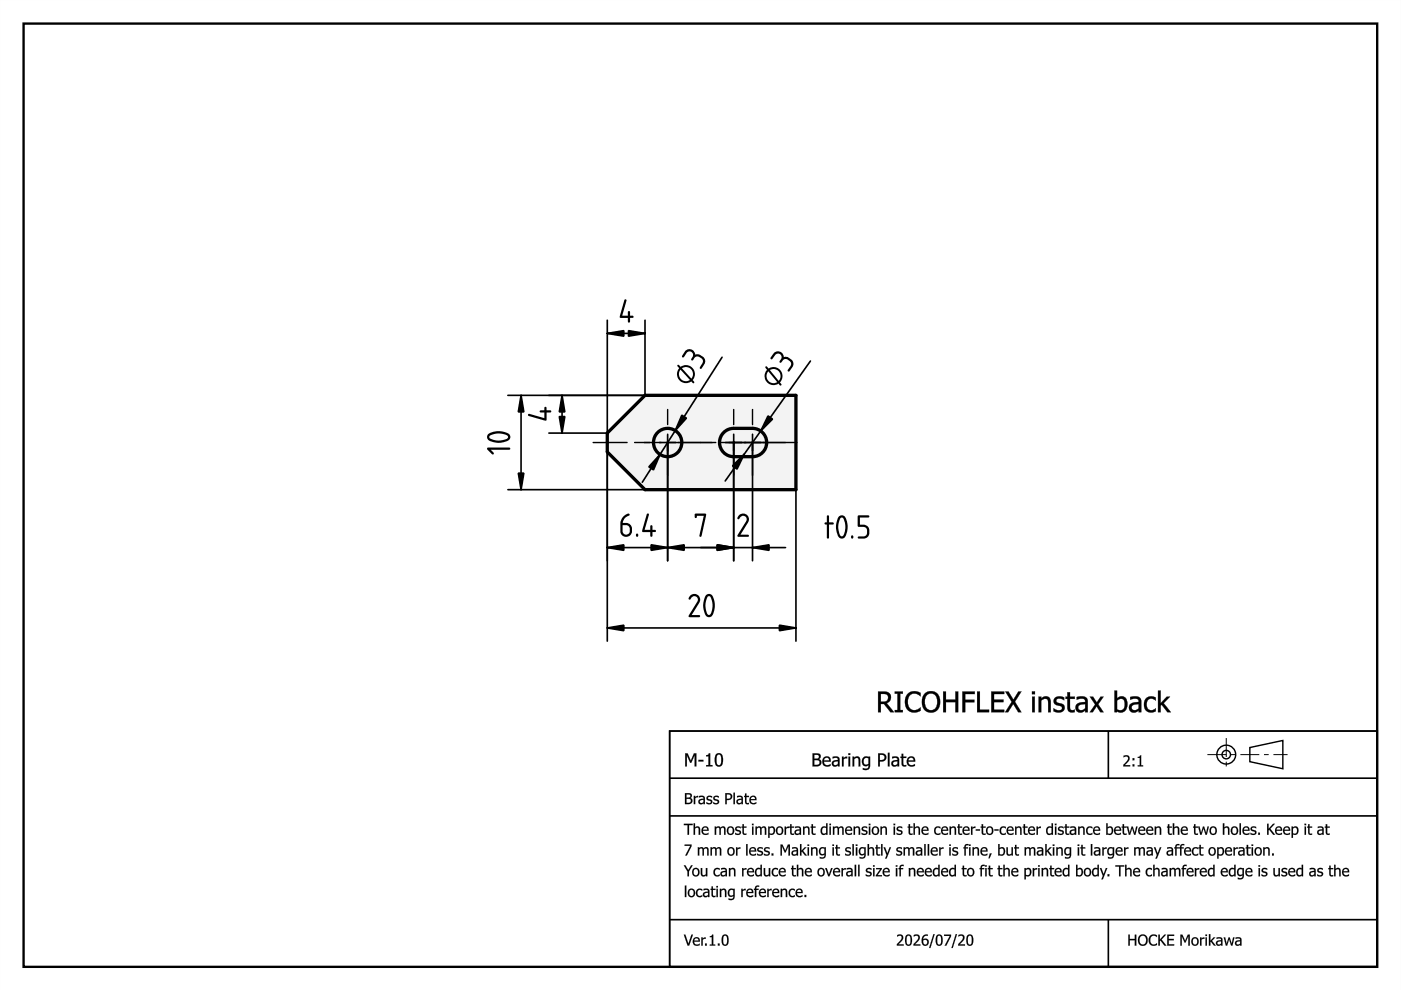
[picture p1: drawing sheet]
<svg xmlns="http://www.w3.org/2000/svg" width="297mm" height="210mm" viewBox="0 0 297 210" stroke-linecap="round" stroke-linejoin="round" font-family="sans-serif">
<g fill="#000">
<path d="M0 0h297v210h-297zM0 0v210h297v-210z"/>
<path d="M186.2 146.6h1.1a1.28 1.28 0 0 1 1.6 .9 1.28 1.28 0 0 1-.9 1.6l1.6 1.9h-.8l-1.4-1.7h-.6v1.7h-.6zM186.8 147.1v1.7a1.24 1.24 0 0 0 1.4-.5 .79 .79 0 0 0 0-.9 .79 .79 0 0 0-.9-.3zM189.7 146.6h1.7v.5h-.5v3.4h.5v.5h-1.7v-.5h.6v-3.4h-.6zM192.4 147.2a2.27 2.27 0 0 1 2.8-.3v.7a1.56 1.56 0 0 0-2-.4 1.56 1.56 0 0 0-.7 1.9 1.5 1.5 0 0 0 1 1.4 1.5 1.5 0 0 0 1.7-.5v.7a2.11 2.11 0 0 1-2.5 0 2.11 2.11 0 0 1-.8-2.2l.1-.6zM196 147.1a2 2 0 0 1 2.5-.3 2 2 0 0 1 .8 2.4 1.94 1.94 0 0 1-2.1 1.9 1.94 1.94 0 0 1-1.7-2.3l.1-1zM196.6 147.4a2.27 2.27 0 0 0 .3 3.1 1.39 1.39 0 0 0 1.4-.3 1.39 1.39 0 0 0 .4-1.4 1.37 1.37 0 0 0-.5-1.5 1.37 1.37 0 0 0-1.6 .1zM200 146.6h.6v1.7h2v-1.7h.5v4.4h-.5v-2.1h-2v2.1h-.6zM204.1 146.6h2.6v.5h-2.1v1.3h2v.5h-2v2.1h-.5zM207.2 146.6h.6v3.9h1.9v.5h-2.5zM210.2 146.6h2.7v.5h-2.1v1.2h2v.6h-2v1.6h2.1v.5h-2.7zM213.2 146.6h.6l1.1 1.7 1-1.7h.6l-1.3 2.2 1.4 2.2h-.7l-1.1-1.8-1.1 1.8h-.6l1.4-2.2zM218.8 147.7h.6v3.3h-.6zM218.8 146.6h.6v.6h-.6zM220.2 147.7h.6v.4a1.12 1.12 0 0 1 1.3-.4 1.12 1.12 0 0 1 .7 1.2v2.1h-.6v-1.9a.79 .79 0 0 0-.4-.9 .79 .79 0 0 0-1 .4v2.4h-.6zM223.7 147.9a1.92 1.92 0 0 1 1.9 0v.6a1.22 1.22 0 0 0-1.6-.1 .78 .78 0 0 0 1 .8 .99 .99 0 0 1 .7 1.2 .99 .99 0 0 1-1.2 .7l-1.1-.3v-.6a1.26 1.26 0 0 0 1.8 .1 .84 .84 0 0 0-1.1-.8 .91 .91 0 0 1-.7-.7 .91 .91 0 0 1 .3-.9zM226.3 146.8h.6v.9h1v.5h-1v1.5a.64 .64 0 0 0 .2 .8 .64 .64 0 0 0 .8 0v.5a1.05 1.05 0 0 1-1.6-1v-1.8h-.4v-.5h.4zM228.7 149.6a.66 .66 0 0 0 .2 .9 .66 .66 0 0 0 .9-.1l.3-.2v-.9l-1 .1zM228.3 147.8a1.71 1.71 0 0 1 2.3 .6v2.6h-.5v-.4a1.13 1.13 0 0 1-2-.1 1.13 1.13 0 0 1 1.2-1.6l.8-.1a.79 .79 0 0 0-1.3-.6l-.5 .2zM231.1 147.7h.6l.8 1.2 .8-1.2h.7l-1.2 1.6 1.2 1.7h-.7l-.8-1.2-.8 1.2h-.6l1.1-1.6zM236.8 148.5v1.9a1.03 1.03 0 0 0 1.2 .1 1.03 1.03 0 0 0 .5-1.2 .92 .92 0 0 0-.5-1.1 .92 .92 0 0 0-1.2 .3zM236.3 146.4h.5v1.7a1.29 1.29 0 0 1 1.6-.3 1.29 1.29 0 0 1 .6 1.5 1.44 1.44 0 0 1-.5 1.5 1.44 1.44 0 0 1-1.7 0v.2h-.5zM240.1 149.6a.66 .66 0 0 0 .1 .9 .66 .66 0 0 0 1-.1l.2-.2v-.9l-1 .1zM239.6 147.8a1.71 1.71 0 0 1 2.3 .6l.1 2.6h-.6v-.4a1.13 1.13 0 0 1-1.9-.1 1.13 1.13 0 0 1 1.1-1.6l.8-.1a.79 .79 0 0 0-1.2-.6l-.6 .2zM243 148.1a1.74 1.74 0 0 1 2-.2v.6a1.14 1.14 0 0 0-1.4-.2 1.14 1.14 0 0 0-.5 1.4 1.09 1.09 0 0 0 .8 .8 1.09 1.09 0 0 0 1.1-.3v.6a1.66 1.66 0 0 1-2-.1 1.66 1.66 0 0 1-.3-2.1zM245.5 146.4h.6v2.7l1.3-1.4h.7l-1.4 1.4 1.5 1.9h-.7l-1.2-1.6-.2 .2v1.4h-.6z"/>
<path d="M186.1 146.6h1.6l.7 .3a1.2 1.2 0 0 1 .1 1.9l-.5 .3 1.6 1.9h-.8l-1.4-1.7h-.6v1.7h-.7zM186.2 146.6v4.4h.6l-.1-1.8h.7l1.4 1.8h.7l-1.6-1.9 .8-.5 .2-.8-.1-.6-.9-.5zM186.8 147.1v1.7l.9-.1 .3-.2 .2-.2v-.8l-.5-.3zM186.7 147.1l1.3 .2a.88 .88 0 0 1 .1 1.3l-.4 .2h-1zM189.7 146.6h1.7v.5h-.5v3.4h.5v.5h-1.7v-.5h.6v-3.4h-.6zM189.7 146.6v.5l.6-.1v3.6l-.6-.1v.5h1.7v-.5l-.6 .1v-3.6l.6 .1v-.5zM192.4 147.1l.9-.5h.9l1 .3v.8l-.7-.5a1.41 1.41 0 0 0-1.6 .3 1.97 1.97 0 0 0 .7 3h.7l.9-.5v.7l-.6 .2a2.03 2.03 0 0 1-2.2-.4l-.4-.7a2.75 2.75 0 0 1 0-1.9zM192.4 147.2a2.64 2.64 0 0 0 .6 3.7l1.2 .1 .7-.2 .3-.1v-.7l-.5 .4a1.47 1.47 0 0 1-1.4 .1l-.5-.3-.3-.6-.1-.8 .1-.8 .5-.7 .6-.3 .9 .1 .7 .5v-.7l-.6-.2a2.14 2.14 0 0 0-2.2 .5zM196 147.1l.6-.4a1.84 1.84 0 0 1 1.6 0 1.92 1.92 0 0 1 1.2 2.1l-.2 1-.4 .7a1.8 1.8 0 0 1-2 .5l-.8-.5-.4-.7a2.89 2.89 0 0 1 0-2zM196 147.1a2.69 2.69 0 0 0 .6 3.8 1.89 1.89 0 0 0 2.6-1.1v-1.7l-.4-1a2.04 2.04 0 0 0-2.8 0zM196.4 147.5a2.64 2.64 0 0 0 0 2.6 1.31 1.31 0 0 0 2 0l.3-1.3-.1-.7a1.26 1.26 0 0 0-.9-1 1.26 1.26 0 0 0-1.3 .4zM196.5 147.3l.5-.2 .6-.1 .8 .5a2.35 2.35 0 0 1-.4 3 1.42 1.42 0 0 1-1.5-.3 1.42 1.42 0 0 1-.5-1.4l.1-.8zM199.9 146.6h.7v1.7h2l-.1-1.7h.7v4.4h-.7v-2.1h-1.9v2.1h-.7zM200 146.6v4.4h.6l-.1-2.2h2.1v2.2h.5v-4.4h-.5v1.8h-2.1l.1-1.8zM204 146.6h2.7v.6l-2.1-.1v1.3l2-.1v.6h-2l.1 2.1h-.7zM204.1 146.6v4.4h.5v-2.1h2v-.5h-2v-1.3h2.1v-.5zM207.1 146.6h.7v3.9l1.9-.1v.6h-2.6zM207.2 146.6v4.4h2.5v-.5h-2l.1-3.9zM210.1 146.6h2.8v.6h-2.1v1.1h2v.6h-2v1.6l2.1-.1v.6h-2.8zM210.2 146.6v4.4h2.7v-.5h-2.2v-1.7h2.1v-.5l-2.1 .1v-1.3h2.2v-.5zM213.1 146.6h.7l1.1 1.7 1-1.7h.7l-1.4 2.2 1.4 2.2h-.7l-1.1-1.8-1 1.8h-.7l1.4-2.2zM213.2 146.6l1.3 2.2-1.4 2.2h.6l1.1-1.8 1.1 1.8h.7l-1.5-2.2 1.4-2.2h-.6l-1 1.8-1.1-1.8zM218.8 147.7h.6v3.3h-.6zM218.8 147.7v3.3h.6v-3.3zM218.8 146.6h.7v.6h-.7zM218.8 146.6v.6h.6v-.6zM220.2 147.7h.6v.4l.4-.4a.98 .98 0 0 1 1.3 .2l.3 .7v2.4h-.6l-.1-2.6a.92 .92 0 0 0-1.3 .2v2.4h-.6zM220.2 147.7v3.3h.6l-.1-2.5 .9-.4 .4 .1 .2 .3v2.5h.6v-2.1a1.1 1.1 0 0 0-.8-1.2 1.1 1.1 0 0 0-1.3 .5l.1-.5zM223.7 147.9l.6-.3 1 .1 .3 .2v.6l-.2-.1a.93 .93 0 0 0-1.4 .2l.1 .3 .3 .1a1.09 1.09 0 0 1 1.4 1.2 1.09 1.09 0 0 1-1.6 .9l-.9-.3v-.7l.8 .5h.7l.3-.2v-.4l-1.6-.8-.1-.6zM223.7 147.9a.88 .88 0 0 0-.3 .9 .88 .88 0 0 0 .7 .7l.6 .2a.54 .54 0 0 1 .4 .7 .54 .54 0 0 1-.8 .2l-.9-.4v.6l.4 .2h1.2l.4-.2a1.07 1.07 0 0 0 .2-1.3l-1.6-.6-.1-.3 .2-.4a1.35 1.35 0 0 1 1.5 .3v-.6a1.93 1.93 0 0 0-1.9 0zM226.3 146.8h.6v.9h1v.5h-1v1.9l.2 .4 .8-.1v.6a1.49 1.49 0 0 1-1.4-.2l-.2-.5v-2.1h-.4v-.5h.4zM226.3 146.8v1l-.4-.1v.5l.4-.1v1.9a.92 .92 0 0 0 1.2 1h.4l-.1-.5a.78 .78 0 0 1-.9-.1l-.1-2.3 1.1 .1v-.5l-1.1 .1 .1-1zM228.8 149.6l-.2 .4 .1 .4 .7 .1 .7-.3v-.9l-1 .1zM228.7 149.6l.5-.2 .9-.2v1a.84 .84 0 0 1-.8 .4 .84 .84 0 0 1-.7-.6zM228.3 147.8l1-.2a1.23 1.23 0 0 1 1.3 .6l.1 2.8h-.7l.1-.4-.4 .3a1.02 1.02 0 0 1-1.6-.4l-.1-.7 .4-.6 .6-.3 1.1-.1-.1-.4-.4-.2-1.3 .2zM228.3 147.8v.6l.7-.3 .7 .1 .3 .2 .1 .5a1.78 1.78 0 0 0-2 .9v.7l.5 .5h.8l.7-.4v.4h.5v-2.4l-.2-.5-.5-.4zM231 147.7h.8l.7 1.2 .8-1.2h.7l-1.2 1.6 1.2 1.7h-.7l-.8-1.2-.8 1.2h-.7l1.2-1.6zM231.1 147.7l1.1 1.7-1.1 1.6h.6l.8-1.3 .8 1.3h.7l-1.2-1.7 1.2-1.6h-.7l-.8 1.3-.8-1.3zM236.8 148.5v1.9l.8 .2 .4-.2 .3-.4 .2-.7-.2-.8a.99 .99 0 0 0-1.4 .1zM236.8 148.5l.5-.2a.86 .86 0 0 1 1 0 .86 .86 0 0 1 .2 1 1.05 1.05 0 0 1-.5 1.2 1.05 1.05 0 0 1-1.2-.1zM236.3 146.4h.6l-.1 1.6 .5-.2a1.18 1.18 0 0 1 1.7 1.1 1.62 1.62 0 0 1-1.7 2.2l-.5-.3v.2h-.5zM236.3 146.4v4.6h.5v-.2a1.37 1.37 0 0 0 1.8-.2 2.62 2.62 0 0 0 .1-2.5 1.26 1.26 0 0 0-1.9 0v-1.7zM240.1 149.6l-.1 .4 .1 .4 .6 .1 .7-.3v-.9l-1 .1zM240.1 149.6l.5-.2 .8-.2v1a.84 .84 0 0 1-.8 .4 .84 .84 0 0 1-.7-.6zM239.6 147.8l1-.2a1.23 1.23 0 0 1 1.3 .6l.1 2.8h-.6v-.4l-.4 .3a1.02 1.02 0 0 1-1.6-.4l-.1-.7 .5-.6 .6-.3 1-.1v-.4l-.5-.2-1.3 .2zM239.6 147.8v.6l.7-.3 .8 .1 .3 .2v.5a1.78 1.78 0 0 0-2 .9l.1 .7 .5 .5h.7l.7-.4v.4h.6l-.1-2.4-.2-.5-.5-.4zM242.9 148.1l.7-.4h.8l.7 .2v.6l-.7-.3a1.08 1.08 0 0 0-1.1 .4 1.08 1.08 0 0 0-.1 1.1l.2 .6a1.16 1.16 0 0 0 1.2 .2l.5-.3v.6l-.7 .3a1.63 1.63 0 0 1-1.5-.4l-.3-.6-.1-.7 .1-.8zM243 148.1a1.91 1.91 0 0 0 .5 2.9h.9l.6-.2v-.6a1.11 1.11 0 0 1-1.4 .3 1.11 1.11 0 0 1-.5-1.4l.2-.7a.96 .96 0 0 1 1.3-.1l.4 .2v-.6l-.3-.1a1.61 1.61 0 0 0-1.7 .3zM245.5 146.4h.6v2.7l1.3-1.4h.7l-1.4 1.4 1.6 1.9h-.8l-1.2-1.6-.2 .2v1.4h-.6zM245.5 146.4v4.6h.6l-.1-1.4 .3-.2 1.2 1.6h.7l-1.5-1.9 1.4-1.4h-.7l-1.4 1.5 .1-2.8z"/>
<path d="M145 174.7h1.9v.3l-.8-.1v2.1h-.3v-2.1l-.8 .1zM145 174.7v.2h.8v2.1h.3v-2.1h.8v-.2zM147 174.5h.4v.9l.5-.2 .5 .3 .1 1.5h-.4v-1.4a.46 .46 0 0 0-.7 .1v1.3h-.4zM147.1 174.6v2.4h.3l-.1-1.3 .5-.2 .3 .2v1.3h.3v-1.1a.58 .58 0 0 0-.4-.7 .58 .58 0 0 0-.7 .3l.1-.9zM148.9 175.4l.1 .1a.77 .77 0 0 1 1.1-.1l.2 .8h-1.3a.56 .56 0 0 0 .8 .5l.4-.1v.3l-.5 .1-.6-.1-.3-.3-.1-.7zM149 175.5l-.2 .6 .2 .7 .6 .2 .6-.1v-.3l-.8 .2-.4-.5v-.2l1.2 .1-.2-.8-.5-.2zM149.2 175.6l-.2 .3h1l-.3-.4zM149.2 175.6l.5-.1 .3 .4h-1zM151.5 175.2h.4l-.1 .2 .3-.1a.47 .47 0 0 1 .7 .2l.4-.3 .5 .1 .1 .4v1.3h-.3v-1.1a.35 .35 0 0 0-.3-.4 .35 .35 0 0 0-.4 .2v1.3h-.3v-1.1a.34 .34 0 0 0-.2-.4 .34 .34 0 0 0-.5 .2l.1 1.3h-.4zM151.5 175.2v1.8h.3v-1.3l.4-.2 .3 .2v1.3h.3v-1.3l.4-.2 .3 .2v1.3h.3l-.1-1.6-.5-.2-.4 .3a.53 .53 0 0 0-.5-.3 .53 .53 0 0 0-.5 .3v-.3zM154.3 175.4a.86 .86 0 0 1 1.2 .1 .86 .86 0 0 1 0 1.2 .86 .86 0 0 1-1.2 .1l-.2-.7zM154.3 175.5l-.2 .6 .2 .7a.83 .83 0 0 0 1.2 0 1.28 1.28 0 0 0 0-1.4l-.6-.2zM154.5 175.6l-.1 .5 .1 .5a.58 .58 0 0 0 .8-.1 .58 .58 0 0 0 0-.7l-.4-.3zM154.5 175.6a.65 .65 0 0 1 .9 .3 .65 .65 0 0 1-.3 .9 .68 .68 0 0 1-.7-.4 .68 .68 0 0 1 .1-.8zM156 175.3l.5-.1 .4 .1h.2l-.1 .4a.41 .41 0 0 0-.5-.3 .41 .41 0 0 0-.3 .5l.2 .1a.59 .59 0 0 1 .7 .6 .59 .59 0 0 1-.8 .4l-.5-.1v-.4l.5 .3 .5-.2a.29 .29 0 0 0-.1-.3 .29 .29 0 0 0-.3 0l-.5-.4zM156 175.4l-.1 .3 .1 .3 .8 .4a.39 .39 0 0 1-.2 .5 .39 .39 0 0 1-.5-.2l-.2-.1v.3l.8 .1 .4-.5-.1-.3-.7-.3-.2-.2 .4-.3 .5 .2v-.3l-.5-.1zM157.4 174.7h.3v.5h.6v.3h-.6v1l.1 .2h.5v.3h-.6l-.2-.2-.1-1.3h-.2v-.3h.2zM157.4 174.7v.6l-.2-.1v.3h.2l.1 1.3 .2 .2h.6v-.3h-.5l-.1-.4v-.8h.6v-.3l-.6 .1v-.6zM159.4 175.2h.4v1.8h-.4zM159.5 175.2v1.8h.2v-1.8zM159.4 174.6h.4v.4h-.4zM159.4 174.7v.3h.4v-.3zM160.2 175.2h.3v.2l.2-.1a.47 .47 0 0 1 .7 .2l.4-.3 .5 .1 .2 .4v1.3h-.4v-1.1a.35 .35 0 0 0-.2-.4 .35 .35 0 0 0-.4 .2v1.3h-.3v-1.1a.34 .34 0 0 0-.3-.4 .34 .34 0 0 0-.4 .2v1.3h-.3zM160.2 175.2v1.8h.3v-1.3l.4-.2 .3 .2v1.3h.3l-.1-1.3 .5-.2 .3 .2v1.3h.3l-.2-1.6-.5-.2-.4 .3a.53 .53 0 0 0-.5-.3 .53 .53 0 0 0-.4 .3v-.3zM162.9 175.2h.3v.2l.2-.1a.67 .67 0 0 1 .8 .1 .67 .67 0 0 1 .2 .7 .77 .77 0 0 1-.4 .8 .77 .77 0 0 1-.8 0v.8h-.3zM162.9 175.2v2.4h.3l-.1-.7 .5 .1 .5-.2a1.38 1.38 0 0 0 .1-1.4 .67 .67 0 0 0-1.1 .1l.1-.3zM163.2 175.7v1h.5l.3-.4-.1-.7-.3-.1zM163.1 175.7l.3-.2a.51 .51 0 0 1 .6 .2 .51 .51 0 0 1 0 .6 .56 .56 0 0 1-.9 .4zM164.7 175.4a.86 .86 0 0 1 1.2 .1 .86 .86 0 0 1 0 1.2 .86 .86 0 0 1-1.2 .1l-.2-.7zM164.7 175.5l-.2 .6 .2 .7a.83 .83 0 0 0 1.2 0 1.28 1.28 0 0 0 0-1.4l-.6-.2zM164.9 175.6l-.1 .5 .1 .5a.58 .58 0 0 0 .8-.1 .58 .58 0 0 0 0-.7l-.4-.3zM164.9 175.6a.65 .65 0 0 1 .9 .3 .65 .65 0 0 1-.3 .9 .68 .68 0 0 1-.7-.4 .68 .68 0 0 1 .1-.8zM166.3 175.2h.4v.3l.6-.3v.4l-.6 .2v1.2h-.4zM166.4 175.2v1.8h.3l-.1-1.3 .7-.1v-.3l-.7 .2 .1-.3zM167.5 174.7h.3v.5h.6v.3h-.6v1l.1 .2h.5v.3h-.6l-.2-.2-.1-1.3h-.2v-.3h.2zM167.5 174.7v.6l-.2-.1v.3h.2l.1 1.3 .2 .2h.6v-.3h-.5l-.1-.4v-.8h.6v-.3l-.6 .1v-.6zM168.8 176.3v.4h.4l.3-.1v-.5zM168.8 176.3l.8-.2v.5a.41 .41 0 0 1-.6 .2 .41 .41 0 0 1-.2-.5zM168.6 175.3l.2-.1a.83 .83 0 0 1 1 .3v1.5h-.3v-.2l-.2 .2a.57 .57 0 0 1-.7-.1 .57 .57 0 0 1-.1-.7l.4-.3 .6-.1-.2-.3-.7 .1zM168.6 175.3v.3l.8-.1 .2 .4a.78 .78 0 0 0-1.1 .8l.3 .3h.4l.4-.2-.1 .2h.3l-.1-1.6-.3-.2zM170.2 175.2h.4v.2l.5-.2 .4 .2 .2 1.6h-.4v-1.4a.46 .46 0 0 0-.7 .1v1.3h-.4zM170.3 175.2v1.8h.3l-.1-1.3 .5-.2 .3 .2v1.3h.3v-1.1a.58 .58 0 0 0-.4-.7 .58 .58 0 0 0-.7 .3l.1-.3zM172.1 174.7h.3v.5h.5v.3h-.5v1l.1 .2h.4v.3h-.5l-.3-.2v-1.3h-.2v-.3h.2zM172.1 174.7v.6l-.2-.1v.3h.2v1.3l.3 .2h.5v-.3h-.5v-.4v-.8h.5v-.3l-.5 .1v-.6zM174.2 175.4l.4-.2 .6 .1-.1-.8h.4v2.5h-.4v-.2l-.6 .2-.4-.2-.1-.7zM174.2 175.5l-.2 .6 .2 .7 .6 .2 .4-.2v.2h.2v-2.4h-.2l-.1 .7a.72 .72 0 0 0-.9 .2zM174.4 175.6v1l.5 .1 .3-.1v-1l-.4-.1zM174.4 175.6l.4-.1 .4 .1v1a.55 .55 0 0 1-.8 .1 .55 .55 0 0 1-.1-.8zM175.9 175.2h.3v1.8h-.3zM175.9 175.2v1.8h.3v-1.8zM175.8 174.6h.4v.4h-.4zM175.8 174.7v.3h.4v-.3zM176.6 175.2h.3v.2l.2-.1a.47 .47 0 0 1 .7 .2l.4-.3 .5 .1 .2 .4v1.3h-.3v-1.1a.35 .35 0 0 0-.3-.4 .35 .35 0 0 0-.4 .2v1.3h-.3v-1.1a.34 .34 0 0 0-.3-.4 .34 .34 0 0 0-.4 .2v1.3h-.3zM176.6 175.2v1.8h.3v-1.3l.4-.2 .3 .2v1.3h.3v-1.3l.4-.2 .3 .2v1.3h.3l-.2-1.6-.5-.2-.4 .3a.53 .53 0 0 0-.4-.3 .53 .53 0 0 0-.5 .3v-.3zM179.4 175.4v.1a.77 .77 0 0 1 1.1-.1l.2 .8h-1.2a.56 .56 0 0 0 .7 .5l.5-.1v.3l-.6 .1-.5-.1-.3-.3-.1-.7zM179.4 175.5l-.2 .6 .2 .7 .6 .2 .6-.1v-.3l-.7 .2-.4-.5-.1-.2 1.3 .1-.2-.8-.5-.2zM179.6 175.6l-.1 .3h.9l-.3-.4zM179.6 175.6l.6-.1 .2 .4h-1zM181 175.2h.3v.2l.5-.2 .4 .2 .2 1.6h-.4v-1.4a.46 .46 0 0 0-.7 .1v1.3h-.3zM181 175.2v1.8h.3v-1.3l.4-.2 .3 .2 .1 1.3h.3l-.1-1.1a.58 .58 0 0 0-.3-.7 .58 .58 0 0 0-.7 .3v-.3zM182.8 175.3l.5-.1 .5 .1h.1l-.1 .4a.41 .41 0 0 0-.4-.3 .41 .41 0 0 0-.4 .5l.2 .1a.59 .59 0 0 1 .7 .6 .59 .59 0 0 1-.8 .4l-.4-.1v-.4l.4 .3 .5-.2a.29 .29 0 0 0-.1-.3 .29 .29 0 0 0-.3 0l-.5-.4zM182.9 175.4l-.2 .3 .1 .3 .8 .4a.39 .39 0 0 1-.2 .5 .39 .39 0 0 1-.5-.2l-.2-.1v.3l.8 .1 .4-.5-.1-.3-.7-.3-.1-.2 .3-.3 .6 .2v-.3l-.6-.1zM184.2 175.2h.3v1.8h-.3zM184.2 175.2v1.8h.3v-1.8zM184.2 174.6h.4v.4h-.4zM184.2 174.7v.3h.3v-.3zM185 175.4a.86 .86 0 0 1 1.2 .1 .86 .86 0 0 1 0 1.2 .86 .86 0 0 1-1.2 .1l-.2-.7zM185.1 175.5l-.3 .6 .2 .7a.83 .83 0 0 0 1.2 0 1.28 1.28 0 0 0 0-1.4l-.6-.2zM185.3 175.6l-.2 .5 .2 .5a.58 .58 0 0 0 .7-.1 .58 .58 0 0 0 0-.7l-.4-.3zM185.2 175.6a.65 .65 0 0 1 .9 .3 .65 .65 0 0 1-.3 .9 .68 .68 0 0 1-.7-.4 .68 .68 0 0 1 .1-.8zM186.7 175.2h.3v.2l.5-.2 .4 .2 .2 1.6h-.4v-1.4a.46 .46 0 0 0-.7 .1v1.3h-.3zM186.7 175.2v1.8h.3v-1.3l.4-.2 .3 .2 .1 1.3h.2v-1.1a.58 .58 0 0 0-.3-.7 .58 .58 0 0 0-.7 .3v-.3zM189.5 175.2h.3v1.8h-.3zM189.5 175.2v1.8h.3v-1.8zM189.4 174.6h.4v.4h-.4zM189.4 174.7v.3h.4v-.3zM190.3 175.3l.4-.1 .5 .1h.1v.4a.41 .41 0 0 0-.5-.3 .41 .41 0 0 0-.3 .5l.1 .1a.59 .59 0 0 1 .8 .6 .59 .59 0 0 1-.9 .4l-.4-.1v-.4l.4 .3 .5-.2a.29 .29 0 0 0-.1-.3 .29 .29 0 0 0-.3 0l-.5-.4zM190.3 175.4l-.2 .3 .1 .3 .8 .4a.39 .39 0 0 1-.2 .5 .39 .39 0 0 1-.5-.2l-.2-.1v.3l.9 .1 .3-.5v-.3l-.8-.3-.1-.2 .3-.3 .6 .2v-.3l-.6-.1zM192.6 174.7h.4l-.1 .5h.6v.3h-.6v1l.2 .2h.4v.3h-.6l-.2-.2-.1-1.3h-.2v-.3h.2zM192.6 174.7l.1 .6-.3-.1v.3h.3v1.3l.2 .2h.6v-.3h-.5l-.1-.4v-.8h.6v-.3l-.6 .1v-.6zM193.7 174.5h.3v.9l.5-.2 .5 .3 .1 1.5h-.4v-1.4a.46 .46 0 0 0-.7 .1v1.3h-.3zM193.7 174.6v2.4h.3v-1.3l.4-.2 .4 .2v1.3h.3l-.1-1.1a.58 .58 0 0 0-.3-.7 .58 .58 0 0 0-.7 .3v-.9zM195.6 175.4v.1a.77 .77 0 0 1 1.1-.1l.2 .8h-1.2a.56 .56 0 0 0 .7 .5l.4-.1v.3l-.5 .1-.5-.1-.4-.3v-.7zM195.6 175.5l-.2 .6 .2 .7 .6 .2 .6-.1v-.3l-.7 .2-.4-.5-.1-.2 1.3 .1-.2-.8-.5-.2zM195.8 175.6l-.1 .3h.9l-.3-.4zM195.8 175.6l.6-.1 .2 .4h-1zM198.3 175.4l.4-.2h.4l.3 .1v.4l-.4-.2a.64 .64 0 0 0-.7 .4 .64 .64 0 0 0 .2 .7l.4 .2 .5-.3v.4l-.4 .1a.77 .77 0 0 1-.9-.5l-.1-.6zM198.3 175.5a1.03 1.03 0 0 0 .2 1.5l.9-.1v-.3a.64 .64 0 0 1-1 0 .64 .64 0 0 1 .1-1l.4-.2 .5 .3v-.3a.91 .91 0 0 0-1.1 .1zM199.7 175.4v.1a.77 .77 0 0 1 1.1-.1l.2 .8h-1.2a.56 .56 0 0 0 .8 .5l.4-.1v.3l-.5 .1-.6-.1-.3-.3-.1-.7zM199.8 175.5l-.3 .6 .2 .7 .7 .2 .6-.1v-.3l-.8 .2-.4-.5v-.2l1.2 .1-.2-.8-.5-.2zM200 175.6l-.2 .3h.9l-.2-.4zM199.9 175.6l.6-.1 .3 .4h-1zM201.3 175.2h.3v.2l.6-.2 .4 .2 .1 1.6h-.3l-.1-1.4a.46 .46 0 0 0-.7 .1v1.3h-.3zM201.3 175.2v1.8h.3v-1.3l.5-.2 .3 .2v1.3h.3v-1.1a.58 .58 0 0 0-.4-.7 .58 .58 0 0 0-.7 .3v-.3zM203.1 174.7h.4l-.1 .5h.6v.3h-.6l.1 1.1 .1 .1h.4v.3h-.6l-.2-.2-.1-1.3h-.2v-.3h.2zM203.1 174.7l.1 .6-.3-.1v.3h.3v1.3l.2 .2h.6v-.3h-.5l-.1-.4v-.8h.6v-.3l-.6 .1v-.6zM204.3 175.4v.1a.74 .74 0 0 1 .9-.2 .74 .74 0 0 1 .4 .9h-1.2a.56 .56 0 0 0 .7 .5l.5-.1v.3l-.6 .1-.5-.1-.4-.3v-.7zM204.3 175.5a.91 .91 0 0 0-.2 1 .91 .91 0 0 0 1 .5l.4-.1v-.3l-.7 .2-.4-.3-.1-.4 1.3 .1-.1-.6-.3-.4h-.6zM204.5 175.6l-.1 .3h.9l-.3-.4zM204.5 175.6l.6-.1 .2 .4h-1zM205.9 175.2h.3v.3l.6-.3v.4l-.6 .2v1.2h-.3zM205.9 175.2v1.8h.3v-1.3l.6-.1v-.3l-.6 .2v-.3zM206.9 175.8h.9v.3h-.9zM206.9 175.8v.3h.9v-.3zM208.1 174.7h.3v.5h.6v.3h-.6l.1 1.1 .1 .1h.4v.3h-.6l-.2-.2-.1-1.3h-.2v-.3h.2zM208.1 174.7l.1 .6-.3-.1v.3h.3v1.3l.2 .2h.6v-.3h-.5l-.1-.4v-.8h.6v-.3l-.6 .1v-.6zM209.3 175.4a.86 .86 0 0 1 1.1 .1 .86 .86 0 0 1 0 1.2 .86 .86 0 0 1-1.2 .1l-.2-.7zM209.3 175.5a.88 .88 0 0 0-.1 1.2 .88 .88 0 0 0 1.2 .1 1.28 1.28 0 0 0 0-1.4l-.6-.2zM209.5 175.6l-.1 .5 .1 .5a.44 .44 0 0 0 .7 0l.1-.5-.1-.5-.4-.1zM209.5 175.6a.65 .65 0 0 1 .9 .3 .65 .65 0 0 1-.4 .9 .68 .68 0 0 1-.7-.4 .68 .68 0 0 1 .2-.8zM210.8 175.8h.9v.3h-.9zM210.8 175.8v.3h.9v-.3zM212.1 175.4l.5-.2h.4l.3 .1v.4l-.4-.2a.64 .64 0 0 0-.7 .4 .64 .64 0 0 0 .2 .7l.3 .2 .6-.3v.4l-.6 .1-.6-.2-.2-.7zM212.2 175.5a1.03 1.03 0 0 0 .2 1.5l.9-.1-.1-.3a.64 .64 0 0 1-.9 0 .64 .64 0 0 1 .1-1l.3-.2 .6 .3v-.3a.91 .91 0 0 0-1.1 .1zM213.6 175.4v.1a.77 .77 0 0 1 1.1-.1l.2 .8h-1.2a.56 .56 0 0 0 .8 .5l.4-.1v.3l-.5 .1-.6-.1-.3-.3-.1-.7zM213.6 175.5l-.2 .6 .2 .7 .7 .2 .6-.1v-.3l-.8 .2-.4-.5v-.2l1.2 .1-.2-.8-.5-.2zM213.8 175.6l-.1 .3h.9l-.2-.4zM213.8 175.6l.6-.1 .2 .4h-.9zM215.2 175.2h.3v.2l.3-.1a.56 .56 0 0 1 .6 0 .56 .56 0 0 1 .2 .6v1.1h-.3l-.1-1.4a.46 .46 0 0 0-.7 .1v1.3h-.3zM215.2 175.2v1.8h.3v-1.3l.5-.2 .3 .2v1.3h.3l-.2-1.6a.66 .66 0 0 0-.9 .1v-.3zM217 174.7h.3v.5h.6v.3h-.6v1l.2 .2h.4v.3h-.6l-.2-.2-.1-1.3h-.2v-.3h.2zM217 174.7v.6l-.2-.1v.3h.2l.1 1.3 .2 .2h.6v-.3h-.5l-.1-.4v-.8h.6v-.3l-.6 .1v-.6zM218.2 175.4v.1a.77 .77 0 0 1 1.1-.1l.2 .8h-1.2a.56 .56 0 0 0 .7 .5l.4-.1v.3l-.5 .1-.6-.1-.3-.3v-.7zM218.2 175.5l-.2 .6 .2 .7 .6 .2 .6-.1v-.3l-.7 .2-.5-.5v-.2l1.3 .1-.2-.8-.5-.2zM218.4 175.6l-.2 .3h1l-.3-.4zM218.4 175.6l.5-.1 .3 .4h-1zM219.7 175.2h.4v.3l.6-.3v.4l-.6 .2v1.2h-.4zM219.8 175.2v1.8h.3l-.1-1.3 .7-.1v-.3l-.7 .2 .1-.3zM222 175.4l.4-.2 .6 .1-.1-.8h.4v2.5h-.4v-.2l-.6 .2-.3-.2-.2-.7zM222 175.5a1.14 1.14 0 0 0 .2 1.5h.4l.4-.2v.2h.3v-2.4h-.3v.7a.72 .72 0 0 0-1 .2zM222.2 175.6v1l.5 .1 .3-.1v-1l-.4-.1zM222.2 175.6l.4-.1 .4 .1v1a.55 .55 0 0 1-.8 .1 .55 .55 0 0 1-.1-.8zM223.7 175.2h.3v1.8h-.3zM223.7 175.2v1.8h.3v-1.8zM223.6 174.6h.4v.4h-.4zM223.7 174.7v.3h.3v-.3zM224.5 175.3l.5-.1 .5 .1v.4l-.3-.2a.32 .32 0 0 0-.4-.1 .32 .32 0 0 0-.1 .5l.2 .1a.6 .6 0 0 1 .6 .7 .6 .6 0 0 1-1 .3l-.2-.1v-.4l.6 .3 .3-.1 .1-.2-.1-.1-.8-.4-.1-.3zM224.5 175.4l-.2 .3 .1 .3 .6 .3a.31 .31 0 0 1 .2 .4 .31 .31 0 0 1-.5 .1l-.4-.2v.3l.4 .1h.5l.3-.3v-.5l-.8-.3-.1-.2 .3-.3 .6 .2v-.3l-.5-.1zM225.8 174.7h.4v.5h.5v.3h-.5v1l.1 .2h.4v.3h-.5l-.3-.2v-1.3h-.3v-.3h.3zM225.9 174.7v.6l-.2-.1v.3h.2v1.3l.3 .2h.5v-.3h-.5l-.1-.4v-.8h.6v-.3l-.6 .1 .1-.6zM227.2 176.3v.4h.3l.4-.1v-.5zM227.1 176.3l.8-.2v.5a.41 .41 0 0 1-.5 .2 .41 .41 0 0 1-.3-.5zM226.9 175.3l.3-.1a.7 .7 0 0 1 1 .6v1.2h-.3v-.2l-.2 .2a.57 .57 0 0 1-.8-.1 .57 .57 0 0 1 0-.7l.4-.3 .6-.1-.3-.3-.7 .1zM226.9 175.3v.3l.8-.1 .2 .4a.78 .78 0 0 0-1.1 .8l.3 .3h.4l.4-.2v.2h.3l-.1-1.5-.3-.3zM228.6 175.2h.3v.2l.5-.2 .4 .2 .2 1.6h-.3l-.1-1.4a.46 .46 0 0 0-.7 .1v1.3h-.3zM228.6 175.2v1.8h.3v-1.3l.4-.2 .4 .2v1.3h.3v-1.1a.58 .58 0 0 0-.4-.7 .58 .58 0 0 0-.7 .3v-.3zM230.5 175.4l.4-.2h.5l.2 .1v.4l-.4-.2a.64 .64 0 0 0-.6 .4 .64 .64 0 0 0 .1 .7l.4 .2 .5-.3v.4l-.5 .1-.6-.2-.2-.7zM230.5 175.5a1.03 1.03 0 0 0 .3 1.5l.8-.1v-.3a.64 .64 0 0 1-1 0 .64 .64 0 0 1 .1-1l.4-.2 .5 .3v-.3a.91 .91 0 0 0-1.1 .1zM232 175.4v.1a.77 .77 0 0 1 1.1-.1l.2 .8h-1.2a.56 .56 0 0 0 .7 .5l.4-.1v.3l-.5 .1-.6-.1-.3-.3-.1-.7zM232 175.5l-.2 .6 .2 .7 .6 .2 .6-.1v-.3l-.8 .2-.4-.5v-.2l1.2 .1-.2-.8-.5-.2zM232.2 175.6l-.2 .3h1l-.3-.4zM232.2 175.6l.5-.1 .3 .4h-1zM234.8 175.7v1l.4 .1 .4-.2v-1l-.3-.1zM234.8 175.7l.3-.2a.46 .46 0 0 1 .5 .1 .46 .46 0 0 1 .1 .5 .56 .56 0 0 1-.2 .6 .56 .56 0 0 1-.7 0zM234.5 174.5h.4l-.1 .9 .3-.1a.67 .67 0 0 1 .7 .1 .67 .67 0 0 1 .2 .7 .77 .77 0 0 1-.3 .8 .77 .77 0 0 1-.9 0l-.3 .1zM234.5 174.6v2.4l.3-.1a.73 .73 0 0 0 1-.1 1.4 1.4 0 0 0 0-1.4 .66 .66 0 0 0-1 .1v-.9zM236.4 175.4l.4-.2h.5l.4 .6v.4h-1.2a.56 .56 0 0 0 .7 .5l.5-.1v.3l-.5 .1-.6-.1-.3-.3-.1-.7zM236.4 175.5l-.2 .6 .2 .7 .7 .2 .6-.1v-.3l-.8 .2-.4-.5v-.2l1.2 .1-.2-.8-.5-.2zM236.6 175.6l-.1 .3h.9l-.2-.4zM236.6 175.6l.6-.1 .2 .4h-.9zM238 174.7h.3v.5h.6v.3h-.6v1l.1 .2h.5v.3h-.6l-.2-.2-.1-1.3h-.2v-.3h.2zM238 174.7v.6l-.2-.1v.3h.2l.1 1.3 .2 .2h.6v-.3h-.5l-.1-.4v-.8h.6v-.3l-.6 .1v-.6zM238.9 175.2h.3l.3 1.4 .4-1.4h.3l.4 1.4 .3-1.4h.3l-.5 1.8h-.3l-.4-1.4-.4 1.4h-.3zM238.9 175.2l.4 1.8h.3l.4-1.4 .5 1.4h.2l.5-1.8h-.3l-.3 1.5-.4-1.5h-.3l-.4 1.5-.3-1.5zM241.5 175.4v.1a.74 .74 0 0 1 1-.2 .74 .74 0 0 1 .3 .9h-1.2a.56 .56 0 0 0 .8 .5l.4-.1v.3l-.5 .1-.6-.1-.3-.3-.1-.7zM241.5 175.5a.91 .91 0 0 0-.1 1 .91 .91 0 0 0 1 .5l.4-.1v-.3l-.8 .2-.3-.3-.1-.4 1.2 .1v-.6l-.4-.4h-.5zM241.7 175.6l-.1 .3h.9l-.2-.4zM241.7 175.6l.6-.1 .2 .4h-.9zM243.2 175.4v.1a.77 .77 0 0 1 1.1-.1l.2 .8h-1.2a.56 .56 0 0 0 .8 .5l.4-.1v.3l-.5 .1-.6-.1-.3-.3-.1-.7zM243.2 175.5l-.2 .6 .2 .7 .7 .2 .6-.1v-.3l-.8 .2-.4-.5v-.2l1.2 .1-.2-.8-.5-.2zM243.4 175.6l-.1 .3h.9l-.2-.4zM243.4 175.6l.6-.1 .2 .4h-.9zM244.8 175.2h.3v.2l.5-.2 .5 .2 .1 1.6h-.3l-.1-1.4a.46 .46 0 0 0-.7 .1v1.3h-.3zM244.8 175.2v1.8h.3v-1.3l.5-.2 .3 .2v1.3h.3v-1.1a.58 .58 0 0 0-.4-.7 .58 .58 0 0 0-.7 .3v-.3zM247.6 174.7h.3v.5h.6v.3h-.6v1l.1 .2h.5v.3h-.6l-.2-.2-.1-1.3h-.2v-.3h.2zM247.6 174.7v.6l-.2-.1v.3h.2l.1 1.3 .2 .2h.6v-.3h-.5l-.1-.4v-.8h.6v-.3l-.6 .1v-.6zM248.6 174.5h.4v.9l.5-.2 .5 .3v1.5h-.3v-1.4a.46 .46 0 0 0-.7 .1v1.3h-.4zM248.7 174.6v2.4h.3l-.1-1.3 .5-.2 .3 .2v1.3h.3v-1.1a.58 .58 0 0 0-.4-.7 .58 .58 0 0 0-.7 .3l.1-.9zM250.5 175.4l.1 .1a.74 .74 0 0 1 .9-.2 .74 .74 0 0 1 .3 .9h-1.2a.56 .56 0 0 0 .8 .5l.4-.1v.3l-.5 .1-.6-.1-.3-.3-.1-.7zM250.6 175.5a.91 .91 0 0 0-.2 1 .91 .91 0 0 0 1 .5l.4-.1v-.3l-.8 .2-.3-.3-.1-.4 1.2 .1v-.6l-.4-.4h-.5zM250.8 175.6l-.2 .3h1l-.3-.4zM250.8 175.6l.5-.1 .3 .4h-1zM253.1 174.7h.4v.5h.5v.3h-.5v1.1l.1 .1h.4v.3h-.6l-.2-.2v-1.3h-.3v-.3h.3zM253.2 174.7v.6l-.2-.1v.3h.2v1.3l.3 .2h.5v-.3h-.5l-.1-.4v-.8h.6v-.3l-.6 .1 .1-.6zM254 175.2h.3l.3 1.4 .4-1.4h.3l.4 1.4 .3-1.4h.3l-.4 1.8h-.3l-.4-1.4-.4 1.4h-.3zM254 175.2l.5 1.8h.2l.5-1.4 .4 1.4h.3l.4-1.8h-.3l-.3 1.5-.4-1.5h-.2l-.5 1.5-.3-1.5zM256.6 175.4a.86 .86 0 0 1 1.2 .1 .86 .86 0 0 1 0 1.2 .86 .86 0 0 1-1.2 .1l-.2-.7zM256.7 175.5l-.2 .6 .1 .7a.83 .83 0 0 0 1.2 0l.2-.7-.2-.7-.6-.2zM256.9 175.6a.6 .6 0 0 0-.1 .8 .6 .6 0 0 0 .8 .2l.1-.5-.1-.5-.4-.1zM256.9 175.6a.65 .65 0 0 1 .9 .3 .65 .65 0 0 1-.4 .9h-.4l-.2-.3zM259.3 174.5h.3v.9l.2-.1a.56 .56 0 0 1 .6 0 .56 .56 0 0 1 .3 .6v1.1h-.4v-1.4a.46 .46 0 0 0-.7 .1v1.3h-.3zM259.3 174.6v2.4h.3v-1.3l.4-.2 .3 .2 .1 1.3h.3l-.2-1.6a.66 .66 0 0 0-.9 .1v-.9zM261.2 175.4a.86 .86 0 0 1 1.1 .1 .86 .86 0 0 1 0 1.2 .86 .86 0 0 1-1.2 .1l-.2-.7zM261.2 175.5l-.2 .6 .2 .7a.83 .83 0 0 0 1.1 0 1.28 1.28 0 0 0 0-1.4l-.6-.2zM261.4 175.6a.6 .6 0 0 0-.1 .8 .6 .6 0 0 0 .8 .2l.1-.5-.1-.5-.4-.1zM261.4 175.6a.65 .65 0 0 1 .9 .3 .65 .65 0 0 1-.4 .9h-.4l-.2-.3zM262.8 174.5h.3v2.5h-.3zM262.8 174.6v2.4h.3v-2.4zM263.6 175.4v.1a.77 .77 0 0 1 1.1-.1l.2 .8h-1.2a.56 .56 0 0 0 .8 .5l.4-.1v.3a.98 .98 0 0 1-1.3-.2 .98 .98 0 0 1 0-1.3zM263.7 175.5l-.3 .6 .2 .7 .7 .2 .6-.1v-.3l-.8 .2-.4-.5v-.2l1.2 .1-.2-.8-.5-.2zM263.9 175.6l-.2 .3h.9l-.2-.4zM263.8 175.6l.6-.1 .3 .4h-1zM265.3 175.3l.5-.1 .4 .1h.1v.4a.41 .41 0 0 0-.5-.3 .41 .41 0 0 0-.3 .5l.2 .1a.59 .59 0 0 1 .7 .6 .59 .59 0 0 1-.9 .4l-.4-.1v-.4l.4 .3 .6-.2a.29 .29 0 0 0-.1-.3 .29 .29 0 0 0-.3 0l-.6-.4zM265.3 175.4l-.1 .3v.3l.8 .4a.39 .39 0 0 1-.1 .5 .39 .39 0 0 1-.5-.2l-.3-.1v.3l.9 .1 .4-.5-.1-.3-.7-.3-.2-.2 .4-.3 .5 .2v-.3l-.5-.1zM266.7 176.5h.4v.5h-.4zM266.8 176.5v.5h.3v-.5zM268.6 174.7h.4v1l.9-1h.4l-1 1 1.1 1.3h-.5l-.8-1.1-.1 .2v.9h-.4zM268.7 174.7v2.3h.3l-.1-.9 .2-.2 .8 1.1h.4l-1-1.3 1-1h-.4l-1 1.1 .1-1.1zM270.5 175.4l.1 .1a.77 .77 0 0 1 1.1-.1l.2 .8h-1.3a.56 .56 0 0 0 .8 .5l.4-.1v.3a.98 .98 0 0 1-1.2-.2 .98 .98 0 0 1-.1-1.3zM270.6 175.5l-.3 .6 .3 .7 .6 .2 .6-.1v-.3l-.8 .2-.4-.5v-.2l1.2 .1-.2-.8-.5-.2zM270.8 175.6l-.2 .3h1l-.3-.4zM270.8 175.6l.5-.1 .3 .4h-1zM272.2 175.4l.1 .1a.77 .77 0 0 1 1.1-.1l.2 .8h-1.3a.56 .56 0 0 0 .8 .5l.4-.1v.3l-.5 .1-.6-.1-.3-.3-.1-.7zM272.3 175.5a.91 .91 0 0 0-.2 1 .91 .91 0 0 0 1 .5l.4-.1v-.3l-.8 .2-.3-.3-.1-.4 1.2 .1v-.6l-.4-.4h-.5zM272.5 175.6l-.2 .3h.9l-.2-.4zM272.5 175.6l.5-.1 .3 .4h-1zM273.8 175.2h.4v.2l.3-.2h.4l.3 .2a.92 .92 0 0 1 .1 1.2 .92 .92 0 0 1-1.2 .3l.1 .8h-.4zM273.8 175.2v2.4h.3v-.7l.5 .1 .5-.2a1.13 1.13 0 0 0-.2-1.6l-.8 .3v-.3zM274.1 175.7v1h.6l.3-.4-.1-.7-.3-.1zM274.1 175.7l.3-.2a.51 .51 0 0 1 .6 .2 .51 .51 0 0 1 0 .6 .56 .56 0 0 1-.9 .4zM276.6 175.2h.3v1.8h-.3zM276.6 175.2v1.8h.3v-1.8zM276.6 174.6h.3v.4h-.3zM276.6 174.7v.3h.3v-.3zM277.3 174.7h.4l-.1 .5h.6v.3h-.6v1l.2 .2h.4v.3h-.6l-.2-.2-.1-1.3h-.2v-.3h.2zM277.3 174.7l.1 .6-.2-.1v.3h.2v1.3l.3 .2h.5v-.3h-.5l-.1-.4v-.8h.6v-.3l-.6 .1v-.6zM279.6 176.3v.4h.4l.4-.1v-.5zM279.6 176.3l.8-.2v.5a.41 .41 0 0 1-.6 .2 .41 .41 0 0 1-.2-.5zM279.4 175.3l.2-.1a.83 .83 0 0 1 1 .3l.1 1.5h-.4l.1-.2-.3 .2a.57 .57 0 0 1-.7-.1 .57 .57 0 0 1-.1-.7l.4-.3 .7-.1-.3-.3-.7 .1zM279.4 175.3v.3l.8-.1 .2 .4a.78 .78 0 0 0-1.1 .8l.3 .3h.4l.4-.2v.2h.2l-.1-1.6-.3-.2zM281.1 174.7h.3v.5h.5v.3h-.5v1l.1 .2h.4v.3h-.5l-.3-.2v-1.3h-.2v-.3h.2zM281.1 174.7v.6l-.2-.1v.3h.2l.1 1.3 .2 .2h.5v-.3h-.4l-.1-.4v-.8h.5v-.3l-.5 .1v-.6z"/>
<path d="M145 174.7h1.9v.2h-.8v2.1h-.3v-2.1h-.8zM147.1 174.6h.3v.8a.59 .59 0 0 1 .7-.2 .59 .59 0 0 1 .3 .7v1.1h-.3v-1a.42 .42 0 0 0-.2-.5 .42 .42 0 0 0-.5 .2v1.3h-.3zM149 175.5a.74 .74 0 0 1 .9-.2 .74 .74 0 0 1 .3 .9h-1.2a.69 .69 0 0 0 .5 .5 .69 .69 0 0 0 .7-.1v.3a.96 .96 0 0 1-1.2-.2 .96 .96 0 0 1 0-1.2zM149.2 175.6l-.2 .3h1l-.1-.1a.44 .44 0 0 0-.3-.4 .44 .44 0 0 0-.4 .2zM151.5 175.2h.3v.2a.54 .54 0 0 1 1 .1 .55 .55 0 0 1 .6-.3 .55 .55 0 0 1 .4 .6v1.2h-.3v-1a.36 .36 0 0 0-.2-.5 .36 .36 0 0 0-.5 .3v1.2h-.3v-1.1a.36 .36 0 0 0-.2-.5 .36 .36 0 0 0-.5 .3v1.3h-.3zM154.3 175.4a.84 .84 0 0 1 1.2 .2 .84 .84 0 0 1-.1 1.1 .84 .84 0 0 1-1.1 .1l-.2-.7zM154.5 175.6a.62 .62 0 0 0-.1 .8 .62 .62 0 0 0 .8 .2 .62 .62 0 0 0 .1-.8 .62 .62 0 0 0-.8-.2zM156 175.4l.8-.2 .2 .1v.3a.42 .42 0 0 0-.5-.2 .42 .42 0 0 0-.3 .5l.2 .1a.58 .58 0 0 1 .7 .6 .58 .58 0 0 1-.8 .4l-.4-.1v-.3a.53 .53 0 0 0 .5 .2 .53 .53 0 0 0 .4-.4l-.3-.1a.53 .53 0 0 1-.6-.3 .53 .53 0 0 1 .1-.6zM157.4 174.7h.3v.5h.6v.3h-.6v1.1l.2 .2 .4-.1v.3a.59 .59 0 0 1-.9-.5v-1h-.2v-.3h.2zM159.5 175.2h.2v1.8h-.2zM159.4 174.7h.4v.3h-.4zM160.2 175.2h.3v.2a.54 .54 0 0 1 .9 .1 .55 .55 0 0 1 .7-.3 .55 .55 0 0 1 .4 .6v1.2h-.3v-1a.36 .36 0 0 0-.3-.5 .36 .36 0 0 0-.4 .3v1.2h-.3v-1.1a.36 .36 0 0 0-.3-.5 .36 .36 0 0 0-.4 .3v1.3h-.3zM162.9 175.2h.3v.2a.68 .68 0 0 1 .8-.1 .68 .68 0 0 1 .3 .8 .77 .77 0 0 1-.3 .8 .77 .77 0 0 1-.8 0v.7h-.3zM163.2 175.7v1a.62 .62 0 0 0 .9-.4 .62 .62 0 0 0-.6-.8zM164.7 175.4a.84 .84 0 0 1 1.2 .2 .84 .84 0 0 1-.1 1.1 .84 .84 0 0 1-1.1 .1l-.2-.7zM164.9 175.6a.62 .62 0 0 0-.1 .8 .62 .62 0 0 0 .8 .2 .62 .62 0 0 0 .1-.8 .62 .62 0 0 0-.8-.2zM166.4 175.2h.3v.3l.6-.2v.3l-.6 .2v1.2h-.3zM167.5 174.7h.3v.5h.6v.3h-.6v1.1l.2 .2 .4-.1v.3a.59 .59 0 0 1-.9-.5v-1h-.2v-.3h.2zM168.8 176.3a.39 .39 0 0 0 .2 .5 .39 .39 0 0 0 .5-.2v-.5zM168.6 175.3l.2-.1a.69 .69 0 0 1 1 .6v1.2h-.3v-.2a.6 .6 0 0 1-1-.1 .6 .6 0 0 1 .6-.8l.4-.1v-.2l-.4-.1-.5 .1zM170.3 175.2h.3v.2a.59 .59 0 0 1 .7-.2 .59 .59 0 0 1 .3 .7v1.1h-.3v-1a.42 .42 0 0 0-.2-.5 .42 .42 0 0 0-.5 .2v1.3h-.3zM172.1 174.7h.3v.5h.5v.3h-.5v1.1l.2 .2 .3-.1v.3a.59 .59 0 0 1-.8-.5v-1h-.2v-.3h.2zM174.2 175.4a.73 .73 0 0 1 1-.1v-.7h.2v2.4h-.2v-.2a.69 .69 0 0 1-.9 .1 .69 .69 0 0 1-.3-.8zM174.4 175.6a.6 .6 0 0 0-.1 .8 .6 .6 0 0 0 .7 .2l.2-1-.4-.1zM175.9 175.2h.3v1.8h-.3zM175.8 174.7h.4v.3h-.4zM176.6 175.2h.3v.2a.54 .54 0 0 1 .9 .1 .55 .55 0 0 1 .7-.3 .55 .55 0 0 1 .4 .6v1.2h-.3v-1a.36 .36 0 0 0-.3-.5 .36 .36 0 0 0-.4 .3v1.2h-.3v-1.1a.36 .36 0 0 0-.3-.5 .36 .36 0 0 0-.4 .3v1.3h-.3zM179.4 175.5a.74 .74 0 0 1 .9-.2 .74 .74 0 0 1 .4 .9h-1.2a.69 .69 0 0 0 .4 .5 .69 .69 0 0 0 .7-.1v.3a.96 .96 0 0 1-1.2-.2 .96 .96 0 0 1 0-1.2zM179.6 175.6l-.1 .3h.9v-.1a.44 .44 0 0 0-.3-.4 .44 .44 0 0 0-.5 .2zM181 175.2h.3v.2a.59 .59 0 0 1 .7-.2 .59 .59 0 0 1 .4 .7v1.1h-.3v-1a.42 .42 0 0 0-.3-.5 .42 .42 0 0 0-.5 .2v1.3h-.3zM182.9 175.4l.7-.2 .3 .1-.1 .3a.42 .42 0 0 0-.5-.2 .42 .42 0 0 0-.3 .5l.2 .1a.58 .58 0 0 1 .7 .6 .58 .58 0 0 1-.8 .4l-.4-.1v-.3a.53 .53 0 0 0 .5 .2 .53 .53 0 0 0 .4-.4l-.3-.1a.53 .53 0 0 1-.6-.3 .53 .53 0 0 1 .2-.6zM184.2 175.2h.3v1.8h-.3zM184.2 174.7h.3v.3h-.3zM185 175.4a.84 .84 0 0 1 1.2 .2 .84 .84 0 0 1 0 1.1 .84 .84 0 0 1-1.2 .1l-.2-.7zM185.3 175.6a.62 .62 0 0 0-.2 .8 .62 .62 0 0 0 .9 .2 .62 .62 0 0 0 .1-.8 .62 .62 0 0 0-.8-.2zM186.7 175.2h.3v.2a.59 .59 0 0 1 .7-.2 .59 .59 0 0 1 .3 .7v1.1h-.2v-1a.42 .42 0 0 0-.3-.5 .42 .42 0 0 0-.5 .2v1.3h-.3zM189.5 175.2h.3v1.8h-.3zM189.4 174.7h.4v.3h-.4zM190.3 175.4l.7-.2 .3 .1v.3a.42 .42 0 0 0-.5-.2 .42 .42 0 0 0-.3 .5l.1 .1a.58 .58 0 0 1 .7 .6 .58 .58 0 0 1-.8 .4l-.4-.1v-.3a.53 .53 0 0 0 .5 .2 .53 .53 0 0 0 .4-.4l-.3-.1a.53 .53 0 0 1-.5-.3 .53 .53 0 0 1 .1-.6zM192.6 174.7h.3v.5h.6v.3h-.6l.1 1.1 .1 .2 .4-.1v.3a.59 .59 0 0 1-.9-.5v-1h-.2v-.3h.2zM193.7 174.6h.3v.8a.59 .59 0 0 1 .7-.2 .59 .59 0 0 1 .4 .7v1.1h-.3v-1a.42 .42 0 0 0-.3-.5 .42 .42 0 0 0-.5 .2v1.3h-.3zM195.6 175.5a.74 .74 0 0 1 .9-.2 .74 .74 0 0 1 .4 .9h-1.2a.69 .69 0 0 0 .4 .5 .69 .69 0 0 0 .7-.1v.3a.96 .96 0 0 1-1.2-.2 .96 .96 0 0 1 0-1.2zM195.8 175.6l-.1 .3h.9v-.1a.44 .44 0 0 0-.3-.4 .44 .44 0 0 0-.5 .2zM198.3 175.4a.93 .93 0 0 1 1.1-.1v.4a.63 .63 0 0 0-.9 0 .63 .63 0 0 0 0 .9 .63 .63 0 0 0 .9 0v.3a.91 .91 0 0 1-1.3-.2 .91 .91 0 0 1 .2-1.3zM199.7 175.5a.74 .74 0 0 1 1-.2 .74 .74 0 0 1 .3 .9h-1.2a.69 .69 0 0 0 .5 .5 .69 .69 0 0 0 .7-.1v.3a.96 .96 0 0 1-1.3-.2 .96 .96 0 0 1 0-1.2zM200 175.6l-.2 .3h.9v-.1a.44 .44 0 0 0-.3-.4 .44 .44 0 0 0-.4 .2zM201.3 175.2h.3v.2a.59 .59 0 0 1 .7-.2 .59 .59 0 0 1 .4 .7v1.1h-.3v-1a.42 .42 0 0 0-.2-.5 .42 .42 0 0 0-.6 .2v1.3h-.3zM203.1 174.7h.3v.5h.6v.3h-.6l.1 1.1 .1 .2 .4-.1v.3a.59 .59 0 0 1-.9-.5v-1h-.2v-.3h.2zM204.3 175.5a.74 .74 0 0 1 .9-.2 .74 .74 0 0 1 .4 .9h-1.2a.69 .69 0 0 0 .4 .5 .69 .69 0 0 0 .7-.1v.3a.96 .96 0 0 1-1.2-.2 .96 .96 0 0 1 0-1.2zM204.5 175.6l-.1 .3h.9v-.1a.44 .44 0 0 0-.3-.4 .44 .44 0 0 0-.5 .2zM205.9 175.2h.3v.3l.6-.2v.3l-.6 .2v1.2h-.3zM206.9 175.8h.9v.3h-.9zM208.1 174.7h.3v.5h.6v.3h-.6v1.1l.2 .2 .4-.1v.3a.59 .59 0 0 1-.9-.5v-1h-.2v-.3h.2zM209.3 175.4a.84 .84 0 0 1 1.1 .2 .84 .84 0 0 1 0 1.1 .84 .84 0 0 1-1.1 .1l-.3-.7zM209.5 175.6a.62 .62 0 0 0-.1 .8 .62 .62 0 0 0 .8 .2 .62 .62 0 0 0 .1-.8 .62 .62 0 0 0-.8-.2zM210.8 175.8h.9v.3h-.9zM212.2 175.4a.93 .93 0 0 1 1.1-.1v.4a.63 .63 0 0 0-.9 0 .63 .63 0 0 0 0 .9 .63 .63 0 0 0 .9 0v.3a.91 .91 0 0 1-1.3-.2 .91 .91 0 0 1 .2-1.3zM213.6 175.5a.74 .74 0 0 1 1-.2 .74 .74 0 0 1 .3 .9h-1.2a.69 .69 0 0 0 .5 .5 .69 .69 0 0 0 .7-.1v.3a.96 .96 0 0 1-1.3-.2 .96 .96 0 0 1 0-1.2zM213.8 175.6l-.1 .3h.9v-.1a.44 .44 0 0 0-.3-.4 .44 .44 0 0 0-.5 .2zM215.2 175.2h.3v.2a.59 .59 0 0 1 .7-.2 .59 .59 0 0 1 .4 .7v1.1h-.3v-1a.42 .42 0 0 0-.2-.5 .42 .42 0 0 0-.6 .2v1.3h-.3zM217 174.7h.3v.5h.6v.3h-.6v1.1l.2 .2 .4-.1v.3a.59 .59 0 0 1-.9-.5v-1h-.2v-.3h.2zM218.2 175.5a.74 .74 0 0 1 .9-.2 .74 .74 0 0 1 .4 .9h-1.3a.69 .69 0 0 0 .5 .5 .69 .69 0 0 0 .7-.1v.3a.96 .96 0 0 1-1.2-.2 .96 .96 0 0 1 0-1.2zM218.4 175.6l-.2 .3h1v-.1a.44 .44 0 0 0-.3-.4 .44 .44 0 0 0-.5 .2zM219.8 175.2h.3v.3l.6-.2v.3l-.6 .2v1.2h-.3zM222 175.4a.73 .73 0 0 1 1-.1v-.7h.3v2.4h-.3v-.2a.69 .69 0 0 1-.9 .1 .69 .69 0 0 1-.3-.8zM222.2 175.6a.6 .6 0 0 0-.1 .8 .6 .6 0 0 0 .8 .2l.1-1-.4-.1zM223.7 175.2h.3v1.8h-.3zM223.7 174.7h.3v.3h-.3zM224.5 175.4l.7-.2 .3 .1v.3a.42 .42 0 0 0-.5-.2 .42 .42 0 0 0-.3 .5l.2 .1a.58 .58 0 0 1 .7 .6 .58 .58 0 0 1-.9 .4l-.4-.1v-.3a.53 .53 0 0 0 .5 .2 .53 .53 0 0 0 .4-.4l-.3-.1a.53 .53 0 0 1-.5-.3 .53 .53 0 0 1 .1-.6zM225.9 174.7h.3v.5h.5v.3h-.5v1.1l.2 .2 .3-.1v.3a.59 .59 0 0 1-.8-.5v-1h-.2v-.3h.2zM227.2 176.3a.39 .39 0 0 0 .2 .5 .39 .39 0 0 0 .5-.2v-.5zM226.9 175.3l.3-.1a.69 .69 0 0 1 1 .6v1.2h-.3v-.2a.6 .6 0 0 1-1.1-.1 .6 .6 0 0 1 .6-.8l.5-.1-.1-.2-.3-.1-.6 .1zM228.6 175.2h.3v.2a.59 .59 0 0 1 .7-.2 .59 .59 0 0 1 .4 .7v1.1h-.3v-1a.42 .42 0 0 0-.3-.5 .42 .42 0 0 0-.5 .2v1.3h-.3zM230.5 175.4a.93 .93 0 0 1 1.1-.1v.4a.63 .63 0 0 0-.9 0 .63 .63 0 0 0 0 .9 .63 .63 0 0 0 .9 0v.3a.91 .91 0 0 1-1.2-.2 .91 .91 0 0 1 .1-1.3zM232 175.5a.74 .74 0 0 1 .9-.2 .74 .74 0 0 1 .3 .9h-1.2a.69 .69 0 0 0 .5 .5 .69 .69 0 0 0 .7-.1v.3a.96 .96 0 0 1-1.2-.2 .96 .96 0 0 1 0-1.2zM232.2 175.6l-.2 .3h1v-.1a.44 .44 0 0 0-.4-.4 .44 .44 0 0 0-.4 .2zM234.8 175.7v1a.63 .63 0 0 0 .9-.4 .63 .63 0 0 0-.5-.8zM234.5 174.6h.3v.8a.69 .69 0 0 1 .9-.1 .69 .69 0 0 1 .3 .8 .77 .77 0 0 1-.3 .8 .77 .77 0 0 1-.9 0l-.3 .1zM236.4 175.5a.74 .74 0 0 1 .9-.2 .74 .74 0 0 1 .4 .9h-1.2a.69 .69 0 0 0 .4 .5 .69 .69 0 0 0 .8-.1v.3a.96 .96 0 0 1-1.3-.2 .96 .96 0 0 1 0-1.2zM236.6 175.6l-.1 .3h.9v-.1a.44 .44 0 0 0-.3-.4 .44 .44 0 0 0-.5 .2zM238 174.7h.3v.5h.6v.3h-.6v1.1l.2 .2 .4-.1v.3a.59 .59 0 0 1-.9-.5v-1h-.2v-.3h.2zM238.9 175.2h.3l.3 1.4 .4-1.4h.3l.4 1.4 .3-1.4h.3l-.5 1.8h-.2l-.5-1.4-.4 1.4h-.3zM241.5 175.5a.74 .74 0 0 1 1-.2 .74 .74 0 0 1 .3 .9h-1.2a.69 .69 0 0 0 .5 .5 .69 .69 0 0 0 .7-.1v.3a.96 .96 0 0 1-1.3-.2 .96 .96 0 0 1 0-1.2zM241.7 175.6l-.1 .3h.9v-.1a.44 .44 0 0 0-.3-.4 .44 .44 0 0 0-.5 .2zM243.2 175.5a.74 .74 0 0 1 1-.2 .74 .74 0 0 1 .3 .9h-1.2a.69 .69 0 0 0 .5 .5 .69 .69 0 0 0 .7-.1v.3a.96 .96 0 0 1-1.3-.2 .96 .96 0 0 1 0-1.2zM243.4 175.6l-.1 .3h.9v-.1a.44 .44 0 0 0-.3-.4 .44 .44 0 0 0-.5 .2zM244.8 175.2h.3v.2a.59 .59 0 0 1 .7-.2 .59 .59 0 0 1 .4 .7v1.1h-.3v-1a.42 .42 0 0 0-.2-.5 .42 .42 0 0 0-.6 .2v1.3h-.3zM247.6 174.7h.3v.5h.6v.3h-.6v1.1l.2 .2 .4-.1v.3a.59 .59 0 0 1-.9-.5v-1h-.2v-.3h.2zM248.7 174.6h.3v.8a.59 .59 0 0 1 .7-.2 .59 .59 0 0 1 .3 .7v1.1h-.3v-1a.42 .42 0 0 0-.2-.5 .42 .42 0 0 0-.5 .2v1.3h-.3zM250.6 175.5a.74 .74 0 0 1 .9-.2 .74 .74 0 0 1 .3 .9h-1.2a.69 .69 0 0 0 .5 .5 .69 .69 0 0 0 .7-.1v.3a.96 .96 0 0 1-1.2-.2 .96 .96 0 0 1 0-1.2zM250.8 175.6l-.2 .3h1l-.1-.1a.44 .44 0 0 0-.3-.4 .44 .44 0 0 0-.4 .2zM253.2 174.7h.3v.5h.5v.3h-.5v1.1l.1 .2 .4-.1v.3a.59 .59 0 0 1-.8-.5v-1h-.2v-.3h.2zM254 175.2h.3l.3 1.4 .5-1.4h.2l.4 1.4 .3-1.4h.3l-.4 1.8h-.3l-.4-1.4-.5 1.4h-.2zM256.7 175.4a.84 .84 0 0 1 1.1 .2 .84 .84 0 0 1 0 1.1 .84 .84 0 0 1-1.2 .1l-.2-.7zM256.9 175.6a.62 .62 0 0 0-.1 .8 .62 .62 0 0 0 .8 .2 .62 .62 0 0 0 .1-.8 .62 .62 0 0 0-.8-.2zM259.3 174.6h.3v.8a.59 .59 0 0 1 .7-.2 .59 .59 0 0 1 .4 .7v1.1h-.3v-1a.42 .42 0 0 0-.3-.5 .42 .42 0 0 0-.5 .2v1.3h-.3zM261.2 175.4a.84 .84 0 0 1 1.1 .2 .84 .84 0 0 1 0 1.1 .84 .84 0 0 1-1.1 .1l-.2-.7zM261.4 175.6a.62 .62 0 0 0-.1 .8 .62 .62 0 0 0 .8 .2 .62 .62 0 0 0 .1-.8 .62 .62 0 0 0-.8-.2zM262.8 174.6h.3v2.4h-.3zM263.6 175.5a.74 .74 0 0 1 1-.2 .74 .74 0 0 1 .3 .9h-1.2a.69 .69 0 0 0 .5 .5 .69 .69 0 0 0 .7-.1v.3a.96 .96 0 0 1-1.2-.2 .96 .96 0 0 1-.1-1.2zM263.9 175.6l-.2 .3h.9v-.1a.44 .44 0 0 0-.3-.4 .44 .44 0 0 0-.4 .2zM265.3 175.4l.8-.2 .2 .1v.3a.42 .42 0 0 0-.5-.2 .42 .42 0 0 0-.3 .5l.2 .1a.58 .58 0 0 1 .7 .6 .58 .58 0 0 1-.9 .4l-.4-.1v-.3a.53 .53 0 0 0 .5 .2 .53 .53 0 0 0 .5-.4l-.3-.1a.53 .53 0 0 1-.6-.3 .53 .53 0 0 1 .1-.6zM266.8 176.5h.3v.5h-.3zM268.7 174.7h.3v1l.9-1h.4l-1 1 1 1.3h-.4l-.8-1.1-.1 .2v.9h-.3zM270.6 175.5a.74 .74 0 0 1 .9-.2 .74 .74 0 0 1 .3 .9h-1.2a.69 .69 0 0 0 .5 .5 .69 .69 0 0 0 .7-.1v.3a.96 .96 0 0 1-1.2-.2 .96 .96 0 0 1 0-1.2zM270.8 175.6l-.2 .3h1l-.1-.1a.44 .44 0 0 0-.3-.4 .44 .44 0 0 0-.4 .2zM272.3 175.5a.74 .74 0 0 1 .9-.2 .74 .74 0 0 1 .3 .9h-1.2a.69 .69 0 0 0 .5 .5 .69 .69 0 0 0 .7-.1v.3a.96 .96 0 0 1-1.2-.2 .96 .96 0 0 1 0-1.2zM272.5 175.6l-.2 .3h.9v-.1a.44 .44 0 0 0-.3-.4 .44 .44 0 0 0-.4 .2zM273.8 175.2h.3v.2a.68 .68 0 0 1 .9-.1 .68 .68 0 0 1 .3 .8 .77 .77 0 0 1-.3 .8 .77 .77 0 0 1-.9 0v.7h-.3zM274.1 175.7v1a.62 .62 0 0 0 .9-.4 .62 .62 0 0 0-.5-.8zM276.6 175.2h.3v1.8h-.3zM276.6 174.7h.3v.3h-.3zM277.3 174.7h.3v.5h.6v.3h-.6l.1 1.1 .1 .2 .4-.1v.3a.59 .59 0 0 1-.9-.5v-1h-.1v-.3h.1zM279.6 176.3a.39 .39 0 0 0 .2 .5 .39 .39 0 0 0 .6-.2v-.5zM279.4 175.3l.2-.1a.69 .69 0 0 1 1 .6v1.2h-.2v-.2a.6 .6 0 0 1-1.1-.1 .6 .6 0 0 1 .6-.8l.5-.1-.1-.2-.4-.1-.5 .1zM281.1 174.7h.3v.5h.5v.3h-.5v1.1l.2 .2 .3-.1v.3a.59 .59 0 0 1-.8-.5v-1h-.2v-.3h.2z"/>
<path d="M145.1 179.1h1.5v.3l-1 2h-.3l1.1-2.1h-1.3zM148 179.6h.3v.2a.54 .54 0 0 1 .9 .1 .55 .55 0 0 1 .7-.3 .55 .55 0 0 1 .3 .6v1.2h-.3v-1a.36 .36 0 0 0-.2-.5 .36 .36 0 0 0-.5 .3v1.2h-.3v-1.1a.36 .36 0 0 0-.2-.5 .36 .36 0 0 0-.4 .3v1.3h-.3zM150.6 179.6h.3v.2a.54 .54 0 0 1 1 .1 .55 .55 0 0 1 .7-.3 .55 .55 0 0 1 .3 .6v1.2h-.3v-1a.36 .36 0 0 0-.2-.5 .36 .36 0 0 0-.5 .3v1.2h-.3v-1.1a.36 .36 0 0 0-.2-.5 .36 .36 0 0 0-.5 .3v1.3h-.3zM154.4 179.8a.84 .84 0 0 1 1.1 .2 .84 .84 0 0 1 0 1.1 .84 .84 0 0 1-1.1 .1l-.2-.7zM154.6 180a.62 .62 0 0 0-.1 .8 .62 .62 0 0 0 .8 .2 .62 .62 0 0 0 .1-.8 .62 .62 0 0 0-.8-.2zM156.1 179.6h.2v.3l.7-.2v.3l-.7 .2v1.2h-.2zM158.2 179h.3v2.4h-.3zM159 179.9a.74 .74 0 0 1 1-.2 .74 .74 0 0 1 .3 .9h-1.2a.69 .69 0 0 0 .5 .5 .69 .69 0 0 0 .7-.1v.3a.96 .96 0 0 1-1.3-.2 .96 .96 0 0 1 0-1.2zM159.3 180l-.2 .3h.9v-.1a.44 .44 0 0 0-.3-.4 .44 .44 0 0 0-.4 .2zM160.7 179.8l.8-.2 .2 .1v.3a.42 .42 0 0 0-.5-.2 .42 .42 0 0 0-.3 .5l.2 .1a.58 .58 0 0 1 .7 .6 .58 .58 0 0 1-.9 .4l-.4-.1v-.3a.53 .53 0 0 0 .5 .2 .53 .53 0 0 0 .5-.4l-.3-.1a.53 .53 0 0 1-.6-.3 .53 .53 0 0 1 .1-.6zM162.1 179.8l.8-.2 .3 .1-.1 .3a.42 .42 0 0 0-.5-.2 .42 .42 0 0 0-.3 .5l.2 .1a.58 .58 0 0 1 .7 .6 .58 .58 0 0 1-.8 .4l-.4-.1v-.3a.53 .53 0 0 0 .5 .2 .53 .53 0 0 0 .4-.4l-.3-.1a.53 .53 0 0 1-.6-.3 .53 .53 0 0 1 .1-.6zM163.6 180.9h.4v.5h-.4zM165.5 179.1h.4l.6 1.3 .6-1.3h.4v2.3h-.3v-2l-.6 1.4h-.2l-.6-1.4v2h-.3zM168.2 180.7a.39 .39 0 0 0 .2 .5 .39 .39 0 0 0 .5-.2v-.5zM167.9 179.7l.3-.1a.69 .69 0 0 1 1 .6v1.2h-.3v-.2a.6 .6 0 0 1-1-.1 .6 .6 0 0 1 .6-.8l.4-.1-.1-.2-.3-.1-.6 .1zM169.6 179h.3v1.4l.7-.8h.4l-.7 .8 .8 1h-.4l-.7-.8-.1 .8h-.3zM171.2 179.6h.3v1.8h-.3zM171.2 179.1h.3v.3h-.3zM172 179.6h.3v.2a.59 .59 0 0 1 .7-.2 .59 .59 0 0 1 .3 .7v1.1h-.3v-1a.42 .42 0 0 0-.2-.5 .42 .42 0 0 0-.5 .2v1.3h-.3zM174.1 180a.58 .58 0 0 0-.1 .8 .58 .58 0 0 0 .7 .2l.1-1-.4-.1zM173.9 179.8a.73 .73 0 0 1 .9-.1l.3-.1v1.6a.87 .87 0 0 1-1.3 .8v-.3a.62 .62 0 0 0 .7 0 .62 .62 0 0 0 .3-.5 .76 .76 0 0 1-1-.1 .76 .76 0 0 1-.1-1zM176.5 179.6h.3v1.8h-.3zM176.5 179.1h.3v.3h-.3zM177.3 179.1h.3v.5h.5v.3h-.5v1.1l.1 .2 .4-.1v.3a.59 .59 0 0 1-.8-.5v-1h-.2v-.3h.2zM179.4 179.8l.7-.2 .3 .1v.3a.42 .42 0 0 0-.5-.2 .42 .42 0 0 0-.4 .5l.2 .1a.58 .58 0 0 1 .7 .6 .58 .58 0 0 1-.8 .4l-.4-.1v-.3a.53 .53 0 0 0 .5 .2 .53 .53 0 0 0 .4-.4l-.3-.1a.53 .53 0 0 1-.6-.3 .53 .53 0 0 1 .2-.6zM180.7 179h.3v2.4h-.3zM181.5 179.6h.3v1.8h-.3zM181.4 179.1h.4v.3h-.4zM182.5 180a.58 .58 0 0 0-.1 .8 .58 .58 0 0 0 .7 .2l.1-1-.3-.1zM182.3 179.8a.73 .73 0 0 1 .9-.1l.3-.1v1.6a.87 .87 0 0 1-1.3 .8v-.3a.62 .62 0 0 0 .7 0 .62 .62 0 0 0 .3-.5 .76 .76 0 0 1-1-.1 .76 .76 0 0 1-.1-1zM184 179h.3v.8a.59 .59 0 0 1 .7-.2 .59 .59 0 0 1 .3 .7v1.1h-.3v-1a.42 .42 0 0 0-.2-.5 .42 .42 0 0 0-.5 .2v1.3h-.3zM185.8 179.1h.3v.5h.5v.3h-.5v1.1l.2 .2 .3-.1v.3a.59 .59 0 0 1-.8-.5v-1h-.2v-.3h.2zM186.8 179h.3v2.4h-.3zM187.3 179.6h.4l.4 1.3 .5-1.3h.3l-.9 2.4h-.3l.3-.7zM190.2 179.8l.8-.2 .2 .1v.3a.42 .42 0 0 0-.5-.2 .42 .42 0 0 0-.3 .5l.2 .1a.58 .58 0 0 1 .7 .6 .58 .58 0 0 1-.9 .4l-.4-.1v-.3a.53 .53 0 0 0 .5 .2 .53 .53 0 0 0 .5-.4l-.3-.1a.53 .53 0 0 1-.6-.3 .53 .53 0 0 1 .1-.6zM191.6 179.6h.3v.2a.54 .54 0 0 1 .9 .1 .55 .55 0 0 1 .7-.3 .55 .55 0 0 1 .3 .6v1.2h-.2v-1a.36 .36 0 0 0-.3-.5 .36 .36 0 0 0-.4 .3v1.2h-.3v-1.1a.36 .36 0 0 0-.3-.5 .36 .36 0 0 0-.4 .3v1.3h-.3zM194.5 180.7a.39 .39 0 0 0 .2 .5 .39 .39 0 0 0 .5-.2v-.5zM194.3 179.7l.2-.1a.69 .69 0 0 1 1 .6v1.2h-.3v-.2a.6 .6 0 0 1-1-.1 .6 .6 0 0 1 .6-.8l.4-.1v-.2l-.4-.1-.5 .1zM196 179h.3v2.4h-.3zM196.7 179h.3v2.4h-.3zM197.5 179.9a.74 .74 0 0 1 1-.2 .74 .74 0 0 1 .3 .9h-1.2a.69 .69 0 0 0 .5 .5 .69 .69 0 0 0 .7-.1v.3a.96 .96 0 0 1-1.3-.2 .96 .96 0 0 1 0-1.2zM197.8 180l-.2 .3h.9v-.1a.44 .44 0 0 0-.3-.4 .44 .44 0 0 0-.4 .2zM199.1 179.6h.3v.3l.7-.2v.3l-.7 .2v1.2h-.3zM201.3 179.6h.3v1.8h-.3zM201.3 179.1h.3v.3h-.3zM202.1 179.8l.7-.2 .3 .1v.3a.42 .42 0 0 0-.5-.2 .42 .42 0 0 0-.3 .5l.2 .1a.58 .58 0 0 1 .7 .6 .58 .58 0 0 1-.9 .4l-.4-.1v-.3a.53 .53 0 0 0 .5 .2 .53 .53 0 0 0 .4-.4l-.3-.1a.53 .53 0 0 1-.5-.3 .53 .53 0 0 1 .1-.6zM204.6 179.1l.8-.1-.1 .2a.4 .4 0 0 0-.5 .4h.4v.3h-.4v1.5h-.3v-1.5h-.2v-.3h.2zM205.5 179.6h.3v1.8h-.3zM205.4 179.1h.4v.3h-.4zM206.2 179.6h.3v.2a.59 .59 0 0 1 .7-.2 .59 .59 0 0 1 .4 .7v1.1h-.3v-1a.42 .42 0 0 0-.3-.5 .42 .42 0 0 0-.5 .2v1.3h-.3zM208.1 179.9a.74 .74 0 0 1 .9-.2 .74 .74 0 0 1 .4 .9h-1.2a.69 .69 0 0 0 .4 .5 .69 .69 0 0 0 .7-.1v.3a.96 .96 0 0 1-1.2-.2 .96 .96 0 0 1 0-1.2zM208.3 180l-.1 .3h.9v-.1a.44 .44 0 0 0-.3-.4 .44 .44 0 0 0-.5 .2zM209.9 180.9h.4l-.5 1.1h-.2zM211.9 180.1v1a.63 .63 0 0 0 .9-.4 .63 .63 0 0 0-.5-.8zM211.6 179h.3v.8a.69 .69 0 0 1 .9-.1 .69 .69 0 0 1 .3 .8 .77 .77 0 0 1-.3 .8 .77 .77 0 0 1-.9 0l-.3 .1zM213.4 179.6h.3v1a.42 .42 0 0 0 .2 .6 .42 .42 0 0 0 .6-.2v-1.4h.3v1.8h-.3v-.2a.59 .59 0 0 1-.7 .2 .59 .59 0 0 1-.4-.6zM215.2 179.1h.3v.5h.5v.3h-.5v1.1l.2 .2 .3-.1v.3a.59 .59 0 0 1-.8-.5v-1h-.2v-.3h.2zM217.2 179.6h.3v.2a.54 .54 0 0 1 1 .1 .55 .55 0 0 1 .6-.3 .55 .55 0 0 1 .4 .6v1.2h-.3v-1a.36 .36 0 0 0-.2-.5 .36 .36 0 0 0-.5 .3v1.2h-.3v-1.1a.36 .36 0 0 0-.2-.5 .36 .36 0 0 0-.5 .3v1.3h-.3zM220.2 180.7a.39 .39 0 0 0 .2 .5 .39 .39 0 0 0 .5-.2v-.5zM219.9 179.7l.3-.1a.69 .69 0 0 1 1 .6v1.2h-.3v-.2a.6 .6 0 0 1-1-.1 .6 .6 0 0 1 .6-.8l.4-.1-.1-.2-.3-.1-.6 .1zM221.6 179h.3v1.4l.7-.8h.4l-.7 .8 .8 1h-.4l-.7-.8-.1 .8h-.3zM223.2 179.6h.3v1.8h-.3zM223.2 179.1h.3v.3h-.3zM224 179.6h.3v.2a.59 .59 0 0 1 .7-.2 .59 .59 0 0 1 .3 .7v1.1h-.3v-1a.42 .42 0 0 0-.2-.5 .42 .42 0 0 0-.5 .2v1.3h-.3zM226.1 180a.58 .58 0 0 0-.1 .8 .58 .58 0 0 0 .7 .2l.1-1-.4-.1zM225.9 179.8a.73 .73 0 0 1 .9-.1l.3-.1v1.6a.87 .87 0 0 1-1.3 .8v-.3a.62 .62 0 0 0 .7 0 .62 .62 0 0 0 .3-.5 .76 .76 0 0 1-1-.1 .76 .76 0 0 1-.1-1zM228.5 179.6h.3v1.8h-.3zM228.5 179.1h.3v.3h-.3zM229.3 179.1h.2v.5h.6v.3h-.6l.1 1.1 .1 .2 .4-.1v.3a.59 .59 0 0 1-.8-.5v-1h-.2v-.3h.2zM231.3 179h.3v2.4h-.3zM232.3 180.7a.39 .39 0 0 0 .2 .5 .39 .39 0 0 0 .5-.2v-.5zM232 179.7l.3-.1a.69 .69 0 0 1 1 .6v1.2h-.3v-.2a.6 .6 0 0 1-1-.1 .6 .6 0 0 1 .6-.8l.4-.1-.1-.2-.3-.1-.6 .1zM233.7 179.6h.3v.3l.6-.2v.3l-.6 .2v1.2h-.3zM235.2 180a.58 .58 0 0 0-.1 .8 .58 .58 0 0 0 .7 .2l.1-1-.4-.1zM235 179.8a.73 .73 0 0 1 .9-.1l.3-.1v1.6a.87 .87 0 0 1-1.3 .8v-.3a.62 .62 0 0 0 .7 0 .62 .62 0 0 0 .3-.5 .76 .76 0 0 1-1-.1 .76 .76 0 0 1-.1-1zM236.7 179.9a.74 .74 0 0 1 1-.2 .74 .74 0 0 1 .3 .9h-1.2a.69 .69 0 0 0 .5 .5 .69 .69 0 0 0 .7-.1v.3a.96 .96 0 0 1-1.3-.2 .96 .96 0 0 1 0-1.2zM236.9 180l-.1 .3h.9v-.1a.44 .44 0 0 0-.3-.4 .44 .44 0 0 0-.5 .2zM238.3 179.6h.3v.3l.6-.2v.3l-.6 .2v1.2h-.3zM240.5 179.6h.3v.2a.54 .54 0 0 1 .9 .1 .55 .55 0 0 1 .7-.3 .55 .55 0 0 1 .3 .6v1.2h-.3v-1a.36 .36 0 0 0-.2-.5 .36 .36 0 0 0-.4 .3v1.2h-.3v-1.1a.36 .36 0 0 0-.3-.5 .36 .36 0 0 0-.4 .3v1.3h-.3zM243.4 180.7a.39 .39 0 0 0 .2 .5 .39 .39 0 0 0 .5-.2v-.5zM243.2 179.7l.2-.1a.69 .69 0 0 1 1 .6v1.2h-.3v-.2a.6 .6 0 0 1-1-.1 .6 .6 0 0 1 .6-.8l.4-.1v-.2l-.4-.1-.5 .1zM244.6 179.6h.4l.4 1.3 .5-1.3h.3l-.9 2.4h-.3l.3-.7zM247.7 180.7a.39 .39 0 0 0 .2 .5 .39 .39 0 0 0 .5-.2v-.5zM247.5 179.7l.2-.1a.69 .69 0 0 1 1 .6v1.2h-.3v-.2a.6 .6 0 0 1-1-.1 .6 .6 0 0 1 .6-.8l.4-.1-.1-.2-.3-.1-.5 .1zM249.3 179.1l.8-.1-.1 .2a.4 .4 0 0 0-.5 .4h.4v.3h-.4v1.5h-.3v-1.5h-.2v-.3h.2zM250.3 179.1l.8-.1v.2a.4 .4 0 0 0-.6 .4h.5v.3h-.5v1.5h-.3v-1.5h-.2v-.3h.2zM251.3 179.9a.74 .74 0 0 1 .9-.2 .74 .74 0 0 1 .3 .9h-1.2a.69 .69 0 0 0 .5 .5 .69 .69 0 0 0 .7-.1v.3a.96 .96 0 0 1-1.2-.2 .96 .96 0 0 1 0-1.2zM251.5 180l-.2 .3h1l-.1-.1a.44 .44 0 0 0-.3-.4 .44 .44 0 0 0-.4 .2zM252.9 179.8a.93 .93 0 0 1 1.1-.1v.4a.63 .63 0 0 0-.9 0 .63 .63 0 0 0 0 .9 .63 .63 0 0 0 .9 0v.3a.91 .91 0 0 1-1.2-.2 .91 .91 0 0 1 .1-1.3zM254.3 179.1h.3v.5h.5v.3h-.5v1.1l.2 .2 .3-.1v.3a.59 .59 0 0 1-.8-.5v-1h-.2v-.3h.2zM256.4 179.8a.84 .84 0 0 1 1.2 .2 .84 .84 0 0 1 0 1.1 .84 .84 0 0 1-1.2 .1l-.2-.7zM256.6 180a.62 .62 0 0 0-.1 .8 .62 .62 0 0 0 .8 .2 .62 .62 0 0 0 .2-.8 .62 .62 0 0 0-.9-.2zM258.1 179.6h.3v.2a.68 .68 0 0 1 .8-.1 .68 .68 0 0 1 .3 .8 .77 .77 0 0 1-.3 .8 .77 .77 0 0 1-.8 0v.7h-.3zM258.4 180.1v1a.62 .62 0 0 0 .9-.4 .62 .62 0 0 0-.6-.8zM259.9 179.9a.74 .74 0 0 1 1-.2 .74 .74 0 0 1 .3 .9h-1.2a.69 .69 0 0 0 .5 .5 .69 .69 0 0 0 .7-.1v.3a.96 .96 0 0 1-1.3-.2 .96 .96 0 0 1 0-1.2zM260.1 180l-.1 .3h.9v-.1a.44 .44 0 0 0-.3-.4 .44 .44 0 0 0-.5 .2zM261.5 179.6h.3v.3l.6-.2v.3l-.6 .2v1.2h-.3zM262.9 180.7a.39 .39 0 0 0 .2 .5 .39 .39 0 0 0 .5-.2v-.5zM262.6 179.7l.3-.1a.69 .69 0 0 1 1 .6v1.2h-.3v-.2a.6 .6 0 0 1-1.1-.1 .6 .6 0 0 1 .7-.8l.4-.1-.1-.2-.3-.1-.6 .1zM264.3 179.1h.3v.5h.6v.3h-.6v1.1l.2 .2 .4-.1v.3a.59 .59 0 0 1-.9-.5v-1h-.2v-.3h.2zM265.4 179.6h.3v1.8h-.3zM265.3 179.1h.4v.3h-.4zM266.2 179.8a.84 .84 0 0 1 1.1 .2 .84 .84 0 0 1 0 1.1 .84 .84 0 0 1-1.1 .1l-.2-.7zM266.4 180a.62 .62 0 0 0-.1 .8 .62 .62 0 0 0 .8 .2 .62 .62 0 0 0 .1-.8 .62 .62 0 0 0-.8-.2zM267.8 179.6h.3v.2a.59 .59 0 0 1 .7-.2 .59 .59 0 0 1 .4 .7v1.1h-.3v-1a.42 .42 0 0 0-.2-.5 .42 .42 0 0 0-.6 .2v1.3h-.3zM269.7 180.9h.4v.5h-.4z"/>
<path d="M145.1 179.1h1.5v.3l-1 2h-.3l1.1-2.1-1.3 .1zM145.1 179.1v.2h1.3l-1.1 2.1h.3l1-2v-.3zM147.9 179.6h.4v.2l.2-.1a.47 .47 0 0 1 .7 .2l.4-.3 .5 .1 .1 .4 .1 1.3h-.4v-1.1a.35 .35 0 0 0-.2-.4 .35 .35 0 0 0-.5 .2l.1 1.3h-.4v-1.1a.34 .34 0 0 0-.2-.4 .34 .34 0 0 0-.4 .2v1.3h-.4zM148 179.6v1.8h.3l-.1-1.3 .5-.2 .2 .2v1.3h.3v-1.3l.4-.2 .3 .2v1.3h.3l-.1-1.6-.5-.2-.4 .3a.53 .53 0 0 0-.5-.3 .53 .53 0 0 0-.5 .3l.1-.3zM150.6 179.6h.4l-.1 .2 .3-.1a.47 .47 0 0 1 .7 .2l.4-.3 .5 .1 .1 .4v1.3h-.3v-1.1a.35 .35 0 0 0-.2-.4 .35 .35 0 0 0-.5 .2v1.3h-.3v-1.1a.34 .34 0 0 0-.2-.4 .34 .34 0 0 0-.4 .2v1.3h-.4zM150.6 179.6v1.8h.3v-1.3l.4-.2 .3 .2v1.3h.3v-1.3l.4-.2 .3 .2v1.3h.3l-.1-1.6-.5-.2-.4 .3a.53 .53 0 0 0-.5-.3 .53 .53 0 0 0-.5 .3v-.3zM154.4 179.8a.77 .77 0 0 1 1.3 .2 .86 .86 0 0 1-.2 1.3 .86 .86 0 0 1-1.2-.3l-.1-.8zM154.4 179.9l-.2 .6 .2 .7a.83 .83 0 0 0 1.2 0 1.28 1.28 0 0 0 0-1.4l-.6-.2zM154.6 180l-.1 .5 .1 .5a.58 .58 0 0 0 .8-.1 .58 .58 0 0 0 0-.7l-.4-.3zM154.6 180a.65 .65 0 0 1 .9 .3 .65 .65 0 0 1-.3 .9 .68 .68 0 0 1-.7-.4 .68 .68 0 0 1 .1-.8zM156 179.6h.4l-.1 .3 .7-.3v.4l-.7 .2 .1 1.2h-.4zM156.1 179.6v1.8h.2v-1.3l.7-.1v-.3l-.7 .2v-.3zM158.2 178.9h.3v2.5h-.3zM158.2 179v2.4h.3v-2.4zM159 179.8v.1a.77 .77 0 0 1 1.1-.1l.2 .8h-1.2a.56 .56 0 0 0 .8 .5l.4-.1v.3l-.5 .1-.6-.1-.3-.3-.1-.7zM159 179.9l-.2 .6 .2 .7 .7 .2 .6-.1v-.3l-.8 .2-.4-.5v-.2l1.2 .1-.2-.8-.5-.2zM159.3 180l-.2 .3h.9l-.2-.4zM159.2 180l.6-.1 .3 .4h-1zM160.7 179.7l.5-.1 .4 .1h.1v.4a.41 .41 0 0 0-.5-.3 .41 .41 0 0 0-.3 .5l.2 .1a.59 .59 0 0 1 .7 .6 .59 .59 0 0 1-.9 .4l-.4-.1v-.4l.4 .3 .5-.2a.29 .29 0 0 0 0-.3 .29 .29 0 0 0-.3 0l-.6-.4zM160.7 179.8l-.2 .3 .1 .3 .8 .4a.39 .39 0 0 1-.1 .5 .39 .39 0 0 1-.5-.2l-.3-.1v.3l.9 .1 .4-.5-.1-.3-.7-.3-.2-.2 .4-.3 .5 .2v-.3l-.5-.1zM162.1 179.7l.5-.1 .5 .1h.1l-.1 .4a.41 .41 0 0 0-.4-.3 .41 .41 0 0 0-.4 .5l.2 .1a.59 .59 0 0 1 .7 .6 .59 .59 0 0 1-.8 .4l-.5-.1v-.4l.5 .3 .5-.2a.29 .29 0 0 0-.1-.3 .29 .29 0 0 0-.3 0l-.5-.4zM162.2 179.8l-.2 .3 .1 .3 .8 .4a.45 .45 0 0 1-.3 .5 .45 .45 0 0 1-.6-.3v.3l.5 .1 .6-.1 .1-.3-.1-.4-.7-.3-.1-.2 .3-.3 .6 .2v-.3l-.6-.1zM163.6 180.9h.4v.5h-.4zM163.6 180.9v.5h.4v-.5zM165.5 179.1h.4l.6 1.3 .5-1.3h.5v2.3h-.3v-2l-.6 1.4h-.2l-.6-1.4v2h-.3zM165.5 179.1v2.3h.3v-2l.6 1.4h.2l.6-1.4v2h.3v-2.3h-.4l-.6 1.3-.6-1.3zM168.2 180.7v.4h.4l.3-.1v-.5zM168.2 180.7l.7-.2v.5a.41 .41 0 0 1-.5 .2 .41 .41 0 0 1-.2-.5zM167.9 179.7l.3-.1a.83 .83 0 0 1 1 .3v1.5h-.3v-.2l-.2 .2a.57 .57 0 0 1-.7-.1 .57 .57 0 0 1-.1-.7l.4-.3 .6-.1-.3-.3-.7 .1zM167.9 179.7v.3l.8-.1 .2 .4a.78 .78 0 0 0-1 .8l.2 .3h.4l.4-.2v.2h.3l-.1-1.6-.3-.2zM169.6 178.9h.3v1.5l.7-.8h.4l-.7 .8 .8 1h-.4l-.7-.8-.1 .8h-.3zM169.6 179v2.4h.3v-.7l.1-.2 .7 .9h.4l-.9-1 .8-.8h-.4l-.7 .8v-1.4zM171.2 179.6h.3v1.8h-.3zM171.2 179.6v1.8h.3v-1.8zM171.2 179h.4v.4h-.4zM171.2 179.1v.3h.3v-.3zM171.9 179.6h.4v.2l.5-.2 .4 .2 .1 1.6h-.3v-1.4a.46 .46 0 0 0-.7 .1v1.3h-.4zM172 179.6v1.8h.3l-.1-1.3 .5-.2 .3 .2v1.3h.3v-1.1a.58 .58 0 0 0-.4-.7 .58 .58 0 0 0-.7 .3l.1-.3zM174.1 180a.59 .59 0 0 0-.2 .7 .59 .59 0 0 0 .7 .3l.2-.1v-.9l-.4-.1zM174 180l.4-.2 .4 .2v.9l-.5 .2-.3-.2-.1-.4zM173.8 179.8l.4-.2h.9v1.6a.92 .92 0 0 1-1.3 .8v-.3l.4 .1 .5-.1 .1-.5a.68 .68 0 0 1-1 0l-.2-.7zM173.9 179.8a.84 .84 0 0 0-.2 1 .84 .84 0 0 0 .9 .5l.2-.2a.56 .56 0 0 1-.2 .7 .56 .56 0 0 1-.7-.1h-.1v.3h.5l.4-.1 .3-.2 .1-2.1-.3 .1a.72 .72 0 0 0-.9 .1zM176.5 179.6h.3v1.8h-.3zM176.5 179.6v1.8h.3v-1.8zM176.5 179h.3v.4h-.3zM176.5 179.1v.3h.3v-.3zM177.2 179.1h.4v.5h.5v.3h-.5v1l.1 .2h.4v.3h-.6l-.2-.2v-1.3h-.3v-.3h.3zM177.3 179.1v.6l-.2-.1v.3h.2v1.3l.3 .2h.5v-.3h-.5l-.1-.4v-.8h.6v-.3l-.6 .1 .1-.6zM179.4 179.7l.4-.1 .5 .1h.1v.4a.41 .41 0 0 0-.5-.3 .41 .41 0 0 0-.3 .5l.1 .1a.59 .59 0 0 1 .8 .6 .59 .59 0 0 1-.9 .4l-.4-.1v-.4l.4 .3 .5-.2a.29 .29 0 0 0-.1-.3 .29 .29 0 0 0-.3 0l-.5-.4zM179.4 179.8l-.2 .3 .1 .3 .8 .4a.45 .45 0 0 1-.3 .5 .45 .45 0 0 1-.6-.3v.3l.6 .1 .5-.1 .1-.3-.1-.4-.7-.3-.1-.2 .3-.3 .6 .2v-.3l-.6-.1zM180.7 178.9h.3v2.5h-.3zM180.7 179v2.4h.3v-2.4zM181.5 179.6h.3v1.8h-.3zM181.5 179.6v1.8h.3v-1.8zM181.4 179h.4v.4h-.4zM181.4 179.1v.3h.4v-.3zM182.5 180a.59 .59 0 0 0-.1 .7 .59 .59 0 0 0 .6 .3l.2-.1v-.9l-.3-.1zM182.5 180l.4-.2 .4 .2v.9l-.5 .2-.3-.2-.1-.4zM182.3 179.8l.4-.2h.9v1.6a.92 .92 0 0 1-1.4 .8v-.3l.4 .1 .6-.1v-.5a.68 .68 0 0 1-1 0l-.1-.7zM182.3 179.8a.84 .84 0 0 0-.2 1 .84 .84 0 0 0 .9 .5l.3-.2a.56 .56 0 0 1-.3 .7 .56 .56 0 0 1-.7-.1h-.1v.3h.6l.4-.1 .2-.2 .1-2.1-.3 .1a.72 .72 0 0 0-.9 .1zM183.9 178.9h.4v.9l.5-.2 .5 .3v1.5h-.3v-1.4a.46 .46 0 0 0-.7 .1v1.3h-.4zM184 179v2.4h.3l-.1-1.3 .5-.2 .3 .2v1.3h.3v-1.1a.58 .58 0 0 0-.4-.7 .58 .58 0 0 0-.7 .3l.1-.9zM185.8 179.1h.3v.5h.5v.3h-.5v1l.1 .2h.4v.3h-.5l-.3-.2v-1.3h-.2v-.3h.2zM185.8 179.1v.6l-.2-.1v.3h.2v1.3l.3 .2h.5v-.3h-.5l-.1-.4v-.8h.6v-.3l-.6 .1 .1-.6zM186.8 178.9h.3v2.5h-.3zM186.8 179v2.4h.3v-2.4zM187.3 179.6h.4l.4 1.3 .5-1.3h.3l-.9 2.5h-.4l.4-.8zM187.3 179.6l.7 1.7-.3 .7h.3l.9-2.4h-.3l-.5 1.4-.4-1.4zM190.2 179.7l.5-.1 .4 .1h.1v.4a.41 .41 0 0 0-.5-.3 .41 .41 0 0 0-.3 .5l.2 .1a.59 .59 0 0 1 .7 .6 .59 .59 0 0 1-.9 .4l-.4-.1v-.4l.4 .3 .6-.2a.29 .29 0 0 0-.1-.3 .29 .29 0 0 0-.3 0l-.6-.4zM190.2 179.8l-.2 .3 .1 .3 .8 .4a.45 .45 0 0 1-.3 .5 .45 .45 0 0 1-.5-.3l-.1 .3 .6 .1 .5-.1 .2-.3-.1-.4-.7-.3-.2-.2 .4-.3 .5 .2v-.3l-.5-.1zM191.6 179.6h.3v.2l.2-.1a.47 .47 0 0 1 .7 .2l.4-.3 .5 .1 .2 .4v1.3h-.4v-1.1a.35 .35 0 0 0-.2-.4 .35 .35 0 0 0-.4 .2v1.3h-.4v-1.1a.34 .34 0 0 0-.2-.4 .34 .34 0 0 0-.4 .2v1.3h-.3zM191.6 179.6v1.8h.3v-1.3l.4-.2 .3 .2v1.3h.3l-.1-1.3 .5-.2 .2 .2 .1 1.3h.2l-.1-1.6-.5-.2-.4 .3a.53 .53 0 0 0-.5-.3 .53 .53 0 0 0-.4 .3v-.3zM194.5 180.7v.4h.4l.3-.1v-.5zM194.5 180.7l.8-.2v.5a.41 .41 0 0 1-.6 .2 .41 .41 0 0 1-.2-.5zM194.3 179.7l.2-.1a.83 .83 0 0 1 1 .3v1.5h-.3v-.2l-.2 .2a.57 .57 0 0 1-.7-.1 .57 .57 0 0 1-.1-.7l.4-.3 .6-.1-.2-.3-.7 .1zM194.3 179.7v.3l.8-.1 .2 .4a.78 .78 0 0 0-1.1 .8l.3 .3h.4l.4-.2-.1 .2h.3l-.1-1.6-.3-.2zM195.9 178.9h.4v2.5h-.4zM196 179v2.4h.3v-2.4zM196.7 178.9h.3v2.5h-.3zM196.7 179v2.4h.3v-2.4zM197.5 179.8v.1a.77 .77 0 0 1 1.1-.1l.2 .8h-1.2a.56 .56 0 0 0 .8 .5l.4-.1v.3l-.5 .1-.6-.1-.3-.3-.1-.7zM197.5 179.9l-.2 .6 .2 .7 .7 .2 .6-.1v-.3l-.8 .2-.4-.5v-.2l1.2 .1-.2-.8-.5-.2zM197.8 180l-.2 .3h.9l-.2-.4zM197.7 180l.6-.1 .2 .4h-.9zM199.1 179.6h.3v.3l.7-.3v.4l-.7 .2v1.2h-.3zM199.1 179.6v1.8h.3v-1.3l.7-.1v-.3l-.7 .2v-.3zM201.3 179.6h.3v1.8h-.3zM201.3 179.6v1.8h.3v-1.8zM201.2 179h.4v.4h-.4zM201.3 179.1v.3h.3v-.3zM202.1 179.7l.5-.1 .4 .1h.1v.4a.41 .41 0 0 0-.5-.3 .41 .41 0 0 0-.3 .5l.2 .1a.59 .59 0 0 1 .7 .6 .59 .59 0 0 1-.9 .4l-.4-.1v-.4l.4 .3 .5-.2a.29 .29 0 0 0 0-.3 .29 .29 0 0 0-.3 0l-.6-.4zM202.1 179.8l-.2 .3 .1 .3 .8 .4a.45 .45 0 0 1-.3 .5 .45 .45 0 0 1-.6-.3v.3l.6 .1 .5-.1 .1-.3v-.4l-.8-.3-.1-.2 .4-.3 .5 .2v-.3l-.5-.1zM204.6 179.1l.8-.1-.1 .3a.39 .39 0 0 0-.5 .3h.5v.3h-.5v1.5h-.3v-1.5h-.2v-.3h.2zM204.6 179.1l-.1 .6-.2-.1v.3h.2v1.5h.3l-.1-1.5h.5v-.3l-.5 .1 .1-.3 .1-.2h.5v-.2zM205.5 179.6h.3v1.8h-.3zM205.5 179.6v1.8h.3v-1.8zM205.4 179h.4v.4h-.4zM205.4 179.1v.3h.4v-.3zM206.2 179.6h.3v.2l.3-.1a.56 .56 0 0 1 .6 0 .56 .56 0 0 1 .2 .6v1.1h-.3l-.1-1.4a.46 .46 0 0 0-.7 .1v1.3h-.3zM206.2 179.6v1.8h.3v-1.3l.4-.2 .4 .2v1.3h.3l-.2-1.6a.66 .66 0 0 0-.9 .1v-.3zM208.1 179.8v.1a.77 .77 0 0 1 1.1-.1l.2 .8h-1.2a.56 .56 0 0 0 .7 .5l.5-.1v.3l-.6 .1-.5-.1-.3-.3-.1-.7zM208.1 179.9l-.2 .6 .2 .7 .6 .2 .6-.1v-.3l-.7 .2-.4-.5v-.2l1.2 .1-.2-.8-.5-.2zM208.3 180l-.1 .3h.9l-.2-.4zM208.3 180l.6-.1 .2 .4h-1zM209.9 180.9h.4l-.5 1.1h-.2zM209.9 180.9l-.3 1.1h.2l.5-1zM211.9 180.1v1l.4 .1 .4-.2v-1l-.3-.1zM211.9 180.1l.3-.2a.46 .46 0 0 1 .5 .1 .46 .46 0 0 1 .1 .5 .56 .56 0 0 1-.2 .6 .56 .56 0 0 1-.7 0zM211.6 178.9h.3v.9l.3-.1a.67 .67 0 0 1 .7 .1 .67 .67 0 0 1 .2 .7 .77 .77 0 0 1-.3 .8 .77 .77 0 0 1-.9 0l-.3 .1zM211.6 179v2.4l.3-.1a.73 .73 0 0 0 1-.1l.2-.7-.2-.7a.66 .66 0 0 0-1 .1v-.9zM213.4 179.6h.3v1.4l.3 .1 .5-.1-.1-1.4h.4v1.8h-.4l.1-.2a.6 .6 0 0 1-1.1-.1zM213.4 179.6v1.5l.1 .2 .4 .1 .6-.2v.2h.3v-1.8h-.3v1.4a.42 .42 0 0 1-.5 .2 .42 .42 0 0 1-.3-.3v-1.3zM215.2 179.1h.3v.5h.6v.3h-.6v1l.1 .2h.5v.3h-.6l-.2-.2-.1-1.3h-.2v-.3h.2zM215.2 179.1v.6l-.2-.1v.3h.2l.1 1.3 .2 .2h.5v-.3h-.4l-.1-.4v-.8h.5v-.3l-.5 .1v-.6zM217.2 179.6h.3v.2l.3-.1a.47 .47 0 0 1 .7 .2l.4-.3 .5 .1 .1 .4v1.3h-.3v-1.2a.34 .34 0 0 0-.3-.3 .34 .34 0 0 0-.4 .2v1.3h-.3v-1.3l-.3-.2-.4 .2v1.3h-.3zM217.2 179.6v1.8h.3v-1.3l.4-.2 .3 .2v1.3h.3v-1.3l.4-.2 .3 .2v1.3h.3v-1.5l-.2-.2-.4-.1-.4 .3-.3-.3-.7 .3v-.3zM220.2 180.7a.32 .32 0 0 0 0 .4 .32 .32 0 0 0 .5 0l.2-.1v-.5zM220.2 180.7l.7-.2v.5l-.6 .2-.2-.2zM219.9 179.7l.3-.1a.83 .83 0 0 1 1 .3v1.5h-.3v-.2l-.2 .2a.57 .57 0 0 1-.7-.1 .57 .57 0 0 1-.1-.7l.4-.3 .6-.1-.3-.3-.7 .1zM219.9 179.7v.3l.8-.1 .2 .4a.78 .78 0 0 0-1 .8l.2 .3h.4l.4-.2v.2h.3l-.1-1.6-.3-.2zM221.6 178.9h.3v1.5l.7-.8h.4l-.7 .8 .8 1h-.4l-.7-.8-.1 .8h-.3zM221.6 179v2.4h.3v-.7l.1-.2 .7 .9h.4l-.9-1 .8-.8h-.4l-.7 .8v-1.4zM223.2 179.6h.3v1.8h-.3zM223.2 179.6v1.8h.3v-1.8zM223.2 179h.4v.4h-.4zM223.2 179.1v.3h.3v-.3zM223.9 179.6h.4v.2l.2-.1a.56 .56 0 0 1 .6 0 .56 .56 0 0 1 .2 .6v1.1h-.3v-1.4a.46 .46 0 0 0-.7 .1v1.3h-.4zM224 179.6v1.8h.3l-.1-1.3 .5-.2 .3 .2v1.3h.3l-.1-1.6a.66 .66 0 0 0-1 .1l.1-.3zM226.1 180a.59 .59 0 0 0-.2 .7 .59 .59 0 0 0 .7 .3l.2-.1v-.9l-.4-.1zM226 180l.4-.2 .4 .2v.9l-.5 .2-.3-.2-.1-.4zM225.8 179.8l.4-.2h.9v1.6a.92 .92 0 0 1-1.3 .8v-.3l.4 .1 .5-.1 .1-.5a.68 .68 0 0 1-1 0l-.2-.7zM225.9 179.8a.84 .84 0 0 0-.2 1 .84 .84 0 0 0 .9 .5l.2-.2a.56 .56 0 0 1-.2 .7 .56 .56 0 0 1-.7-.1h-.1v.3h.5l.4-.1 .3-.2 .1-2.1-.3 .1a.72 .72 0 0 0-.9 .1zM228.5 179.6h.3v1.8h-.3zM228.5 179.6v1.8h.3v-1.8zM228.5 179h.3v.4h-.3zM228.5 179.1v.3h.3v-.3zM229.2 179.1h.4l-.1 .5h.6v.3h-.6l.1 1.1 .1 .1h.4v.3h-.6l-.2-.2v-1.3h-.3v-.3h.3zM229.3 179.1v.6l-.2-.1v.3h.2v1.3l.3 .2h.5v-.3h-.5l-.1-.4v-.8h.6v-.3l-.6 .1v-.6zM231.3 178.9h.3v2.5h-.3zM231.3 179v2.4h.3v-2.4zM232.3 180.7a.32 .32 0 0 0 0 .4 .32 .32 0 0 0 .5 0l.2-.1v-.5zM232.3 180.7l.7-.2v.5l-.6 .2-.2-.2zM232 179.7l.3-.1a.83 .83 0 0 1 1 .3v1.5h-.3v-.2l-.2 .2a.57 .57 0 0 1-.7-.1 .57 .57 0 0 1-.1-.7l.4-.3 .6-.1-.3-.3-.7 .1zM232 179.7v.3l.8-.1 .2 .4a.78 .78 0 0 0-1 .8l.2 .3h.4l.4-.2v.2h.3l-.1-1.6-.3-.2zM233.7 179.6h.3v.3l.7-.3v.4l-.7 .2v1.2h-.3zM233.7 179.6v1.8h.3v-1.3l.6-.1v-.3l-.6 .2v-.3zM235.2 180a.59 .59 0 0 0-.1 .7 .59 .59 0 0 0 .6 .3l.2-.1v-.9l-.4-.1zM235.2 180l.3-.2 .4 .2v.9l-.4 .2-.4-.2-.1-.4zM235 179.8l.3-.2h.9v1.6a.92 .92 0 0 1-1.3 .8v-.3l.4 .1 .5-.1 .1-.5a.68 .68 0 0 1-1 0l-.2-.7zM235 179.8a.84 .84 0 0 0-.2 1 .84 .84 0 0 0 .9 .5l.2-.2a.56 .56 0 0 1-.2 .7 .56 .56 0 0 1-.7-.1h-.1v.3h.5l.5-.1 .2-.2 .1-2.1-.3 .1a.72 .72 0 0 0-.9 .1zM236.7 179.8v.1a.74 .74 0 0 1 1-.2 .74 .74 0 0 1 .3 .9h-1.2a.56 .56 0 0 0 .8 .5l.4-.1v.3l-.5 .1-.6-.1-.3-.3-.1-.7zM236.7 179.9a.91 .91 0 0 0-.1 1 .91 .91 0 0 0 1 .5l.4-.1v-.3l-.8 .2-.3-.3-.1-.4 1.2 .1v-.6l-.4-.4h-.5zM236.9 180l-.1 .3h.9l-.2-.4zM236.9 180l.6-.1 .2 .4h-.9zM238.3 179.6h.3v.3l.7-.3v.4l-.7 .2v1.2h-.3zM238.3 179.6v1.8h.3v-1.3l.6-.1v-.3l-.6 .2v-.3zM240.5 179.6h.3v.2l.2-.1a.47 .47 0 0 1 .7 .2l.4-.3 .5 .1 .1 .4 .1 1.3h-.4v-1.2a.34 .34 0 0 0-.3-.3 .34 .34 0 0 0-.3 .2v1.3h-.4v-1.3l-.2-.2-.4 .2v1.3h-.3zM240.5 179.6v1.8h.3l-.1-1.3 .5-.2 .3 .2v1.3h.3l-.1-1.3 .5-.2 .2 .2v1.3h.3v-1.5l-.2-.2-.4-.1-.4 .3-.3-.3-.7 .3 .1-.3zM243.4 180.7a.32 .32 0 0 0 .1 .4 .32 .32 0 0 0 .4 0l.2-.1v-.5zM243.4 180.7l.7-.2v.5l-.6 .2-.2-.2zM243.2 179.7l.2-.1a.83 .83 0 0 1 1 .3v1.5h-.3v-.2l-.2 .2a.57 .57 0 0 1-.7-.1 .57 .57 0 0 1-.1-.7l.4-.3 .6-.1-.2-.3-.7 .1zM243.2 179.7v.3l.8-.1 .1 .4a.78 .78 0 0 0-1 .8l.3 .3h.4l.3-.2v.2h.3l-.1-1.6-.3-.2zM244.6 179.6h.4l.4 1.3 .5-1.3h.3l-.9 2.5h-.4l.4-.8zM244.6 179.6l.7 1.7-.3 .7h.3l.9-2.4h-.3l-.5 1.4-.4-1.4zM247.7 180.7v.4h.4l.3-.1v-.5zM247.7 180.7l.7-.2v.5a.41 .41 0 0 1-.5 .2 .41 .41 0 0 1-.2-.5zM247.4 179.7l.3-.1a.7 .7 0 0 1 1 .6v1.2h-.3v-.2l-.2 .2a.57 .57 0 0 1-.7-.1 .57 .57 0 0 1-.1-.7l.4-.3 .6-.1-.2-.3-.8 .1zM247.5 179.7v.3l.7-.1 .2 .4a.78 .78 0 0 0-1 .8l.2 .3h.5l.3-.2v.2h.3v-1.5l-.4-.3zM249.3 179.1l.8-.1-.1 .3a.39 .39 0 0 0-.5 .3h.5v.3h-.5v1.5h-.3v-1.5h-.2v-.3h.2zM249.3 179.1l-.1 .6-.2-.1v.3h.2v1.5h.3l-.1-1.5h.5v-.3l-.5 .1 .1-.3 .1-.2h.5v-.2zM250.3 179.1l.8-.1v.3a.39 .39 0 0 0-.6 .3h.5v.3h-.5v1.5h-.3v-1.5h-.2v-.3h.2zM250.4 179.1l-.2 .6-.2-.1v.3h.2v1.5h.3v-1.5h.5v-.3l-.5 .1v-.3l.2-.2h.4v-.2zM251.2 179.8l.1 .1a.77 .77 0 0 1 1.1-.1l.2 .8h-1.3a.56 .56 0 0 0 .8 .5l.4-.1v.3l-.5 .1-.6-.1-.3-.3-.1-.7zM251.3 179.9l-.2 .6 .2 .7 .6 .2 .6-.1v-.3l-.8 .2-.4-.5v-.2l1.2 .1-.2-.8-.5-.2zM251.5 180l-.2 .3h1l-.3-.4zM251.5 180l.5-.1 .3 .4h-1zM252.9 179.8l.4-.2h.5l.2 .1v.4l-.3-.2a.62 .62 0 0 0-.7 .7 .62 .62 0 0 0 .8 .5l.2-.2v.4l-.3 .1a.77 .77 0 0 1-.9-.5l-.1-.6zM252.9 179.9a1.03 1.03 0 0 0 .3 1.5l.8-.1v-.3a.6 .6 0 0 1-.9 0l-.1-.5 .1-.5 .4-.2 .5 .3v-.3a.91 .91 0 0 0-1.1 .1zM254.3 179.1h.3v.5h.6v.3h-.6v1.1l.1 .1h.5v.3h-.6l-.2-.2-.1-1.3h-.2v-.3h.2zM254.3 179.1v.6l-.2-.1v.3h.2l.1 1.3 .2 .2h.5v-.3h-.4l-.1-.4v-.8h.5v-.3l-.5 .1v-.6zM256.4 179.8a.77 .77 0 0 1 1.3 .2 .86 .86 0 0 1-.2 1.3 .86 .86 0 0 1-1.2-.3l-.1-.8zM256.4 179.9l-.2 .6 .2 .7a.83 .83 0 0 0 1.2 0 1.28 1.28 0 0 0 0-1.4l-.6-.2zM256.7 180l-.2 .5 .1 .5a.58 .58 0 0 0 .8-.1 .58 .58 0 0 0 0-.7l-.4-.3zM256.6 180a.65 .65 0 0 1 .9 .3 .65 .65 0 0 1-.3 .9 .68 .68 0 0 1-.7-.4 .68 .68 0 0 1 .1-.8zM258.1 179.6h.3v.2l.2-.1a.67 .67 0 0 1 .8 .1 .67 .67 0 0 1 .1 .7 .77 .77 0 0 1-.3 .8 .77 .77 0 0 1-.8 0v.8h-.3zM258.1 179.6v2.4h.3l-.1-.7 .5 .1 .5-.2a1.38 1.38 0 0 0 .1-1.4 .67 .67 0 0 0-1.1 .1l.1-.3zM258.4 180.1v1h.5l.3-.4-.1-.7-.3-.1zM258.3 180.1l.3-.2a.51 .51 0 0 1 .6 .2 .51 .51 0 0 1 0 .6 .56 .56 0 0 1-.9 .4zM259.9 179.8v.1a.77 .77 0 0 1 1.1-.1l.2 .8h-1.2a.56 .56 0 0 0 .8 .5l.4-.1v.3l-.5 .1-.6-.1-.3-.3-.1-.7zM259.9 179.9l-.2 .6 .2 .7 .7 .2 .6-.1v-.3l-.8 .2-.4-.5v-.2l1.2 .1-.2-.8-.5-.2zM260.1 180l-.1 .3h.9l-.2-.4zM260.1 180l.6-.1 .2 .4h-.9zM261.5 179.6h.3v.3l.7-.3v.4l-.7 .2v1.2h-.3zM261.5 179.6v1.8h.3v-1.3l.6-.1v-.3l-.6 .2v-.3zM262.9 180.7v.4h.4l.3-.1v-.5zM262.9 180.7l.7-.2v.5a.41 .41 0 0 1-.5 .2 .41 .41 0 0 1-.2-.5zM262.6 179.7l.3-.1a.83 .83 0 0 1 .9 .3l.1 1.5h-.3v-.2l-.2 .2a.57 .57 0 0 1-.8-.1 .57 .57 0 0 1 0-.7l.4-.3 .6-.1-.3-.3-.7 .1zM262.6 179.7v.3l.8-.1 .2 .4a.78 .78 0 0 0-1.1 .8l.3 .3h.4l.4-.2v.2h.3l-.1-1.6-.3-.2zM264.3 179.1h.3v.5h.6v.3h-.6v1l.1 .2h.5v.3h-.6l-.2-.2-.1-1.3h-.2v-.3h.2zM264.3 179.1v.6l-.2-.1v.3h.2l.1 1.3 .2 .2h.6v-.3h-.5l-.1-.4v-.8h.6v-.3l-.6 .1v-.6zM265.4 179.6h.3v1.8h-.3zM265.4 179.6v1.8h.3v-1.8zM265.3 179h.4v.4h-.4zM265.3 179.1v.3h.4v-.3zM266.2 179.8a.77 .77 0 0 1 1.3 .2 .88 .88 0 0 1-.1 1.2 .88 .88 0 0 1-1.2 0l-.2-.7zM266.2 179.9a.88 .88 0 0 0-.1 1.2 .88 .88 0 0 0 1.2 .1 1.28 1.28 0 0 0 0-1.4l-.5-.2zM266.4 180l-.1 .5 .1 .5a.44 .44 0 0 0 .7 0l.1-.5-.1-.5-.3-.1zM266.4 180a.65 .65 0 0 1 .9 .3 .65 .65 0 0 1-.3 .9 .68 .68 0 0 1-.7-.4 .68 .68 0 0 1 .1-.8zM267.8 179.6h.3v.2l.6-.2 .4 .2 .1 1.6h-.3l-.1-1.4a.46 .46 0 0 0-.7 .1v1.3h-.3zM267.8 179.6v1.8h.3v-1.3a.4 .4 0 0 1 .4-.3 .4 .4 0 0 1 .4 .4v1.2h.3v-1.1a.58 .58 0 0 0-.4-.7 .58 .58 0 0 0-.7 .3v-.3zM269.7 180.9h.4v.5h-.4zM269.7 180.9v.5h.4v-.5z"/>
<path d="M145.2 168.2h.6a.58 .58 0 0 1 .8 .2 .58 .58 0 0 1-.2 .8 .69 .69 0 0 1 .3 .9 .69 .69 0 0 1-.8 .4h-.7zM145.5 168.4v.7h.4a.37 .37 0 0 0 .5-.4 .37 .37 0 0 0-.6-.3zM145.5 169.4v.8a.6 .6 0 0 0 .7 0 .6 .6 0 0 0 .2-.6l-.2-.2zM147.1 168.7h.3v.3l.6-.2v.3l-.6 .2v1.2h-.3zM148.4 169.8a.39 .39 0 0 0 .2 .5 .39 .39 0 0 0 .6-.2v-.5zM148.2 168.8l.2-.1a.69 .69 0 0 1 1.1 .6v1.2h-.3v-.2a.6 .6 0 0 1-1.1-.1 .6 .6 0 0 1 .6-.8l.5-.1-.1-.2-.4-.1-.5 .1zM150 168.9l.7-.2 .3 .1v.3a.42 .42 0 0 0-.6-.2 .42 .42 0 0 0-.3 .5l.2 .1a.58 .58 0 0 1 .7 .6 .58 .58 0 0 1-.8 .4l-.4-.1v-.3a.53 .53 0 0 0 .5 .2 .53 .53 0 0 0 .4-.4l-.3-.1a.53 .53 0 0 1-.6-.3 .53 .53 0 0 1 .2-.6zM151.4 168.9l.8-.2 .2 .1v.3a.42 .42 0 0 0-.5-.2 .42 .42 0 0 0-.3 .5l.2 .1a.58 .58 0 0 1 .7 .6 .58 .58 0 0 1-.9 .4l-.4-.1v-.3a.53 .53 0 0 0 .5 .2 .53 .53 0 0 0 .5-.4l-.4-.1a.53 .53 0 0 1-.5-.3 .53 .53 0 0 1 .1-.6zM153.8 168.2h.6a.78 .78 0 0 1 .8 .9 .78 .78 0 0 1-1.1 .5v.9h-.3zM154.1 168.4v1a.52 .52 0 0 0 .7-.2 .52 .52 0 0 0-.2-.7zM155.5 168.1h.3v2.4h-.3zM156.5 169.8a.39 .39 0 0 0 .2 .5 .39 .39 0 0 0 .5-.2v-.5zM156.3 168.8l.2-.1a.69 .69 0 0 1 1 .6v1.2h-.3v-.2a.6 .6 0 0 1-1-.1 .6 .6 0 0 1 .6-.8l.4-.1v-.2l-.4-.1-.5 .1zM158 168.2h.3v.5h.5v.3h-.5v1.1l.2 .2 .3-.1v.3a.59 .59 0 0 1-.8-.5v-1h-.2v-.3h.2zM159.1 169a.74 .74 0 0 1 .9-.2 .74 .74 0 0 1 .4 .9h-1.2a.69 .69 0 0 0 .4 .5 .69 .69 0 0 0 .8-.1v.3a.96 .96 0 0 1-1.3-.2 .96 .96 0 0 1 0-1.2zM159.3 169.1l-.1 .3h.9v-.1a.44 .44 0 0 0-.3-.4 .44 .44 0 0 0-.5 .2z"/>
<path d="M145.2 168.2h.6a.58 .58 0 0 1 .8 .2 .58 .58 0 0 1-.2 .8 .62 .62 0 0 1 .4 .5 .62 .62 0 0 1-.2 .6l-.5 .2h-.9zM145.2 168.2v2.3h1.1l.5-.6-.1-.5-.3-.2 .2-.2v-.6l-.4-.2zM145.5 168.4v.7h.6l.2-.2v-.4zM145.5 168.4h.7l.2 .3a.39 .39 0 0 1-.5 .4h-.4zM145.5 169.4v.8h.7l.2-.2a.43 .43 0 0 0 0-.5 .43 .43 0 0 0-.5-.1zM145.5 169.4h.7l.3 .2a.61 .61 0 0 1-.3 .6 .61 .61 0 0 1-.7 0zM147.1 168.7h.3v.3l.6-.3v.4l-.6 .2v1.2h-.3zM147.1 168.7v1.8h.3v-1.3l.6-.1v-.3l-.6 .2v-.3zM148.5 169.8l-.1 .4h.4l.4-.1v-.5zM148.4 169.8l.8-.2v.5a.41 .41 0 0 1-.6 .2 .41 .41 0 0 1-.2-.5zM148.2 168.8l.2-.1a.83 .83 0 0 1 1 .3l.1 1.5h-.4l.1-.2-.3 .2a.57 .57 0 0 1-.7-.1 .57 .57 0 0 1-.1-.7l.4-.3 .7-.1-.3-.3-.7 .1zM148.2 168.8v.3l.8-.1 .2 .4a.78 .78 0 0 0-1.1 .8l.3 .3h.4l.4-.2v.2h.3l-.2-1.6-.3-.2zM149.9 168.8l.5-.1 .5 .1h.1l-.1 .4a.41 .41 0 0 0-.4-.3 .41 .41 0 0 0-.4 .5l.2 .1a.59 .59 0 0 1 .7 .6 .59 .59 0 0 1-.8 .4l-.4-.1v-.4l.4 .3 .5-.2a.29 .29 0 0 0-.1-.3 .29 .29 0 0 0-.3 0l-.5-.4zM150 168.9l-.2 .3 .1 .3 .8 .4a.39 .39 0 0 1-.2 .5 .39 .39 0 0 1-.5-.2l-.2-.1v.3l.8 .1 .4-.5-.1-.3-.7-.3-.1-.2 .3-.3 .6 .2v-.3l-.6-.1zM151.4 168.8l.5-.1 .4 .1h.1v.4a.41 .41 0 0 0-.5-.3 .41 .41 0 0 0-.3 .5l.2 .1a.59 .59 0 0 1 .7 .6 .59 .59 0 0 1-.9 .4l-.4-.1v-.4l.4 .3 .5-.2a.29 .29 0 0 0 0-.3 .29 .29 0 0 0-.3 0l-.6-.4zM151.4 168.9l-.2 .3 .1 .3 .8 .4a.45 .45 0 0 1-.3 .5 .45 .45 0 0 1-.5-.3l-.1 .3 .6 .1 .5-.1 .1-.3v-.4l-.8-.3-.1-.2 .4-.3 .5 .2v-.3l-.5-.1zM153.8 168.2l1.2 .1a.7 .7 0 0 1 .1 1.1l-.5 .2h-.5v.9h-.3zM153.8 168.2v2.3h.3v-.9h.7l.2-.2 .2-.7-.4-.4zM154.1 168.4v1l.7-.2 .1-.3-.1-.4zM154.1 168.4h.5a.53 .53 0 0 1 .3 .8 .53 .53 0 0 1-.8 .2zM155.5 168h.3v2.5h-.3zM155.5 168.1v2.4h.3v-2.4zM156.5 169.8v.4h.4l.3-.1v-.5zM156.5 169.8l.7-.2v.5a.41 .41 0 0 1-.5 .2 .41 .41 0 0 1-.2-.5zM156.3 168.8l.2-.1a.83 .83 0 0 1 1 .3v1.5h-.3v-.2l-.2 .2a.57 .57 0 0 1-.7-.1 .57 .57 0 0 1-.1-.7l.4-.3 .6-.1-.2-.3-.7 .1zM156.3 168.8v.3l.7-.1 .2 .4a.78 .78 0 0 0-1 .8l.3 .3h.4l.3-.2v.2h.3l-.1-1.6-.3-.2zM157.9 168.2h.4v.5h.5v.3h-.5v1l.1 .2h.4v.3h-.5l-.3-.2v-1.3h-.3v-.3h.3zM158 168.2v.6l-.2-.1v.3h.2v1.3l.3 .2h.5v-.3h-.5l-.1-.4v-.8h.6v-.3l-.6 .1 .1-.6zM159.1 168.9v.1a.77 .77 0 0 1 1.1-.1l.2 .8h-1.2a.56 .56 0 0 0 .7 .5l.5-.1v.3l-.5 .1-.6-.1-.3-.3-.1-.7zM159.1 169l-.2 .6 .2 .7 .7 .2 .6-.1v-.3l-.8 .2-.4-.5v-.2l1.2 .1-.2-.8-.5-.2zM159.3 169.1l-.1 .3h.9l-.2-.4zM159.3 169.1l.6-.1 .2 .4h-.9z"/>
<path d="M145.3 159.7h.5l.7 1.6 .6-1.6h.5v2.8h-.3v-2.4l-.7 1.6h-.3l-.7-1.6v2.4h-.3zM148.1 161.1h1v.4h-1zM149.7 160.1a.43 .43 0 0 0 .6-.4h.3v2.5h.5v.3h-1.4v-.3h.5v-1.8h-.5zM151.9 159.8a.89 .89 0 0 1 1 0 .89 .89 0 0 1 .4 1 1.3 1.3 0 0 1-.9 1.8 1.31 1.31 0 0 1-.9-1.8zM152.2 160.1l-.2 .3-.1 .7a.72 .72 0 0 0 .1 .8 .72 .72 0 0 0 .7 .3l.2-.4v-.7a.72 .72 0 0 0 0-.8 .72 .72 0 0 0-.7-.2z"/>
<path d="M145.3 159.7h.5l.7 1.6 .6-1.6h.6v2.8h-.4v-2.4l-.7 1.7h-.3l-.7-1.7v2.4h-.3zM145.3 159.7v2.8h.3v-2.4l.7 1.6h.3l.7-1.6v2.4h.3v-2.8h-.5l-.6 1.6-.7-1.6zM148.1 161.1h1.1v.4h-1.1zM148.1 161.1v.4h1v-.4zM149.7 160.1l.4-.1 .2-.3h.3v2.5h.5v.3h-1.4v-.3h.5v-1.8h-.5zM149.7 160.1v.3l.5-.1v1.9h-.5v.3h1.4v-.3h-.6l.1-2.5h-.3l-.2 .3zM151.9 159.8a.79 .79 0 0 1 1.2 .2 2.08 2.08 0 0 1-.4 2.5 .77 .77 0 0 1-1-.3 2.88 2.88 0 0 1 0-2.2zM151.9 159.8a2.32 2.32 0 0 0 0 2.6l.2 .1a.83 .83 0 0 0 1-.3 2.62 2.62 0 0 0-.2-2.4l-.5-.1zM152.2 160.1l-.2 .2-.1 .8 .3 1.1h.5l.1-.3 .1-1.3a.48 .48 0 0 0-.2-.5 .48 .48 0 0 0-.5 0zM152.2 160h.4l.2 .3 .1 .8-.1 .9a.43 .43 0 0 1-.4 .3 .43 .43 0 0 1-.4-.4l-.1-1.3z"/>
<path d="M172.3 159.7h.7a.69 .69 0 0 1 .9 .3 .69 .69 0 0 1-.3 1 .82 .82 0 0 1 .5 1 .82 .82 0 0 1-1 .5h-.8zM172.6 160v.9h.5a.44 .44 0 0 0 .5-.5 .44 .44 0 0 0-.6-.4zM172.6 161.2v1a.79 .79 0 0 0 1.2-.5 .54 .54 0 0 0-.7-.5zM174.6 160.7a.88 .88 0 0 1 1.1-.3 .88 .88 0 0 1 .4 1.1h-1.4a.82 .82 0 0 0 .5 .7 .82 .82 0 0 0 .9-.2v.4a1.14 1.14 0 0 1-1.5-.2 1.14 1.14 0 0 1 0-1.5zM174.9 160.8l-.2 .4h1.1a.53 .53 0 0 0-.3-.5 .53 .53 0 0 0-.6 .1zM176.8 161.6a.46 .46 0 0 0 .2 .7 .46 .46 0 0 0 .7-.3v-.6zM176.5 160.5l.1-.1a.91 .91 0 0 1 1.4 .7v1.4h-.3v-.2a.73 .73 0 0 1-1 .2 .73 .73 0 0 1-.3-1 .73 .73 0 0 1 .9-.3l.2-.1a.23 .23 0 0 0 .1-.2 .23 .23 0 0 0-.2-.2l-.9 .1zM178.5 160.4h.4v.3l.7-.3v.4l-.7 .2v1.5h-.4zM179.9 160.4h.3v2.1h-.3zM179.9 159.7h.4v.4h-.4zM180.8 160.4h.3v.3a.71 .71 0 0 1 .8-.3 .71 .71 0 0 1 .5 .7v1.4h-.4v-1.2a.5 .5 0 0 0-.2-.6 .5 .5 0 0 0-.7 .2v1.6h-.3zM183.3 160.9a.7 .7 0 0 0-.2 .8 .7 .7 0 0 0 .8 .4l.2-.2v-1.1l-.4-.1zM183 160.6a.87 .87 0 0 1 1.1-.1l.4-.1v1.9a1.03 1.03 0 0 1-1.6 .9v-.4a.73 .73 0 0 0 .8 .1 .73 .73 0 0 0 .4-.7 .88 .88 0 0 1-1.1 .1 .88 .88 0 0 1-.2-1.2zM186.2 159.7h.7a.88 .88 0 0 1 1 .9 .88 .88 0 0 1-1 .9h-.4v1h-.3zM186.5 160v1.2a.64 .64 0 0 0 .9-.2 .64 .64 0 0 0-.1-.8zM188.3 159.6h.3v2.9h-.3zM189.4 161.6a.46 .46 0 0 0 .3 .7 .46 .46 0 0 0 .6-.3v-.6zM189.1 160.5l.2-.1a.91 .91 0 0 1 1.3 .7v1.4h-.3v-.2a.73 .73 0 0 1-1 .2 .73 .73 0 0 1-.3-1 .73 .73 0 0 1 .9-.3l.2-.1a.23 .23 0 0 0 .1-.2 .23 .23 0 0 0-.2-.2l-.9 .1zM191.2 159.8h.3v.6h.6v.3h-.6v1a.41 .41 0 0 0 .1 .5 .41 .41 0 0 0 .5 0v.3a.67 .67 0 0 1-.9-.6v-1.2h-.3v-.3h.3zM192.5 160.7a.88 .88 0 0 1 1.1-.3 .88 .88 0 0 1 .4 1.1h-1.4a.82 .82 0 0 0 .5 .7 .82 .82 0 0 0 .9-.2v.4a1.14 1.14 0 0 1-1.5-.2 1.14 1.14 0 0 1 0-1.5zM192.8 160.8l-.2 .4h1.1a.53 .53 0 0 0-.3-.5 .53 .53 0 0 0-.6 .1z"/>
<path d="M172.3 159.7h.7a.69 .69 0 0 1 1 .3 .69 .69 0 0 1-.4 .9v.1a.73 .73 0 0 1 .6 .5 .73 .73 0 0 1-.3 .8l-.5 .2h-1.1zM172.3 159.7v2.8l1.2-.1 .5-.3 .1-.3-.1-.6-.4-.2 .3-.3v-.6l-.5-.3zM172.6 160v.9l.7-.1 .3-.2-.1-.5zM172.6 160h.7l.3 .2a.47 .47 0 0 1 0 .5 .47 .47 0 0 1-.5 .2h-.5zM172.6 161.2v1l.8-.1 .3-.2a.51 .51 0 0 0-.1-.6 .51 .51 0 0 0-.5-.1zM172.6 161.1l.9 .1 .2 .2a.59 .59 0 0 1-.1 .7 .59 .59 0 0 1-.7 .1h-.3zM174.6 160.7a.92 .92 0 0 1 1.3-.1l.3 .9h-1.5a.66 .66 0 0 0 .9 .7l.5-.2v.4l-.2 .1a1.28 1.28 0 0 1-1.3-.2l-.3-.8zM174.6 160.7l-.2 .8 .2 .8 .8 .2 .7-.1v-.4l-.5 .2h-.4l-.3-.1-.2-.4v-.2h1.4l-.2-.9-.6-.2zM174.9 160.8l-.2 .4h1.1l-.1-.2a.51 .51 0 0 0-.8-.2zM174.9 160.8l.6-.1 .3 .5h-1.1zM176.8 161.6v.5l.5 .1 .4-.2v-.6zM176.8 161.6l.9-.2v.6a.48 .48 0 0 1-.6 .2 .48 .48 0 0 1-.3-.6zM176.5 160.5l.3-.1a.98 .98 0 0 1 1.2 .3v1.8h-.4l.1-.2-.3 .2a.68 .68 0 0 1-.9-.1 .68 .68 0 0 1-.1-.9l.5-.3 .8-.1-.1-.2-.2-.2-.9 .1zM176.5 160.5v.3l1-.1 .2 .4a.92 .92 0 0 0-1.3 1.1l.3 .3h.5l.5-.3v.3h.3l-.1-1.9-.4-.2zM178.5 160.4h.4v.3l.3-.2 .4-.1v.4l-.7 .2v1.5h-.4zM178.5 160.4v2.1h.4l-.1-1.5 .5-.2h.3v-.4l-.8 .4 .1-.4zM179.9 160.4h.4v2.1h-.4zM179.9 160.4v2.1h.3v-2.1zM179.8 159.7h.5v.4h-.5zM179.9 159.7v.4h.4v-.4zM180.7 160.4h.4v.3l.6-.4 .5 .3 .2 .3v1.6h-.4v-1.6a.55 .55 0 0 0-.9 .1v1.5h-.4zM180.8 160.4v2.1h.3v-1.6l.5-.2 .4 .2v1.6h.4v-1.4a.69 .69 0 0 0-.5-.7 .69 .69 0 0 0-.8 .3v-.3zM183.3 160.9a.69 .69 0 0 0-.2 .8 .69 .69 0 0 0 .8 .4l.2-.2v-1.1l-.4-.1zM183.2 160.9l.5-.2 .5 .1v1.1a.68 .68 0 0 1-1 .1l-.1-.6zM183 160.6l.4-.2 .7 .1 .4-.1v1.9a1.09 1.09 0 0 1-1.6 .9v-.4l.5 .2 .6-.2 .1-.6a.8 .8 0 0 1-1.2 0l-.2-.8zM183 160.7a1.04 1.04 0 0 0-.2 1.1 1.04 1.04 0 0 0 .9 .6l.5-.2a.66 .66 0 0 1-.3 .8 .66 .66 0 0 1-.8-.1l-.2-.1v.4l.6 .1 .6-.1 .3-.4 .1-2.4-.4 .1a.85 .85 0 0 0-1.1 .2zM186.2 159.7h.9l.5 .2a.83 .83 0 0 1 .1 1.3l-.5 .3h-.7l.1 1h-.4zM186.2 159.7v2.8h.3v-1.1h.8l.4-.2 .2-.3v-.5l-.5-.6zM186.5 160v1.2l.9-.2 .1-.4-.2-.4zM186.5 160l.6 .1a.54 .54 0 0 1 .5 .5 .54 .54 0 0 1-.4 .5l-.7 .1zM188.2 159.6h.4v2.9h-.4zM188.3 159.6v2.9h.3v-2.9zM189.4 161.6v.5l.5 .1 .4-.2v-.6zM189.4 161.6l.9-.2v.6a.48 .48 0 0 1-.6 .2 .48 .48 0 0 1-.3-.6zM189.1 160.5l.3-.1a.98 .98 0 0 1 1.2 .3v1.8h-.3v-.2l-.3 .2a.68 .68 0 0 1-.8-.1 .68 .68 0 0 1-.1-.9l.4-.3 .8-.1-.1-.2-.2-.2-.9 .1zM189.1 160.5v.3l1-.1 .2 .4a.92 .92 0 0 0-1.3 1.1l.4 .3h.4l.5-.3v.3h.3l-.1-1.9-.4-.2zM191.1 159.8h.4v.6h.7v.3h-.7v1.2l.2 .3 .5-.1v.4h-.6l-.4-.2v-1.6h-.3v-.3h.3zM191.2 159.8v.6h-.3v.3h.3v1.2a.58 .58 0 0 0 .7 .6h.2v-.3h-.4l-.2-.2v-1.3h.6v-.3h-.6v-.6zM192.5 160.7a.92 .92 0 0 1 1.3-.1l.3 .9h-1.5a.66 .66 0 0 0 .9 .7l.5-.2v.4l-.2 .1a1.28 1.28 0 0 1-1.3-.2l-.3-.8zM192.5 160.7l-.2 .8 .2 .8 .8 .2 .7-.1v-.4l-.5 .2h-.4l-.3-.1-.2-.4v-.2h1.4l-.2-.9-.6-.2zM192.8 160.8l-.2 .4h1.1l-.1-.2a.51 .51 0 0 0-.8-.2zM192.8 160.8l.6-.1 .3 .5h-1.1z"/>
<path d="M238.2 160.3a.81 .81 0 0 1 1.2 .2 .81 .81 0 0 1-.3 1.1l-.6 .6h1.1v.3h-1.4v-.3l.4-.5a.87 .87 0 0 0 .4-1.3l-.8 .2zM240.1 160.7h.4v.5h-.4zM240.1 162h.4v.5h-.4zM241.2 160.5l.7-.3v2.1h.5v.2h-1.2v-.2h.4v-1.6h-.4z"/>
<path d="M238.2 160.3l.6-.2 .5 .2a.78 .78 0 0 1 .1 .9l-.9 1h1.1v.3h-1.5v-.3l1-1.1 .1-.3-.3-.4-.7 .2zM238.2 160.3v.3l.6-.2 .4 .2a1.03 1.03 0 0 1-.5 1l-.5 .6v.3h1.4v-.3h-1.2l.8-.8 .3-.4a.75 .75 0 0 0-.4-.8 .75 .75 0 0 0-.9 .1zM240.1 160.7h.4v.5h-.4zM240.1 160.7v.5h.4v-.5zM240.1 162h.4v.5h-.4zM240.1 162v.5h.4v-.5zM241.2 160.5l.4-.1 .1-.3h.3l-.1 2.2 .5-.1v.3h-1.2v-.3h.4v-1.5h-.4zM241.2 160.5v.2h.5v1.6h-.5v.2h1.2v-.2h-.5v-2.1z"/>
<path d="M145.2 187.8h.3v2.4h-.3zM146 188.6a.84 .84 0 0 1 1.2 .2 .84 .84 0 0 1 0 1.1 .84 .84 0 0 1-1.2 .1l-.2-.7zM146.2 188.8a.62 .62 0 0 0-.1 .8 .62 .62 0 0 0 .9 .2 .62 .62 0 0 0 .1-.8 .62 .62 0 0 0-.9-.2zM147.8 188.6a.93 .93 0 0 1 1.1-.1v.4a.63 .63 0 0 0-.9 0 .63 .63 0 0 0 0 .9 .63 .63 0 0 0 .9 0v.3a.91 .91 0 0 1-1.2-.2 .91 .91 0 0 1 .1-1.3zM149.4 189.5a.39 .39 0 0 0 .2 .5 .39 .39 0 0 0 .5-.2v-.5zM149.2 188.5l.2-.1a.69 .69 0 0 1 1 .6v1.2h-.3v-.2a.6 .6 0 0 1-1-.1 .6 .6 0 0 1 .6-.8l.4-.1-.1-.2-.3-.1-.5 .1zM150.9 187.9h.3v.5h.5v.3h-.5v1.1l.1 .2 .4-.1v.3a.59 .59 0 0 1-.8-.5v-1h-.2v-.3h.2zM151.9 188.4h.3v1.8h-.3zM151.9 187.9h.3v.3h-.3zM152.6 188.4h.3v.2a.59 .59 0 0 1 .7-.2 .59 .59 0 0 1 .4 .7v1.1h-.3v-1a.42 .42 0 0 0-.2-.5 .42 .42 0 0 0-.6 .2v1.3h-.3zM154.7 188.8a.58 .58 0 0 0-.1 .8 .58 .58 0 0 0 .8 .2l.1-1-.4-.1zM154.5 188.6a.73 .73 0 0 1 1-.1l.3-.1v1.6a.87 .87 0 0 1-1.3 .8v-.3a.62 .62 0 0 0 .6 0 .62 .62 0 0 0 .4-.5 .76 .76 0 0 1-1.1-.1 .76 .76 0 0 1 0-1zM157.2 188.4h.3v.3l.6-.2v.3l-.6 .2v1.2h-.3zM158.4 188.7a.74 .74 0 0 1 1-.2 .74 .74 0 0 1 .3 .9h-1.2a.69 .69 0 0 0 .5 .5 .69 .69 0 0 0 .7-.1v.3a.96 .96 0 0 1-1.3-.2 .96 .96 0 0 1 0-1.2zM158.6 188.8l-.1 .3h.9v-.1a.44 .44 0 0 0-.3-.4 .44 .44 0 0 0-.5 .2zM160.2 187.9l.7-.1v.2a.4 .4 0 0 0-.6 .4h.5v.3h-.5v1.5h-.2v-1.5h-.2v-.3h.2zM161.1 188.7a.74 .74 0 0 1 .9-.2 .74 .74 0 0 1 .4 .9h-1.2a.69 .69 0 0 0 .4 .5 .69 .69 0 0 0 .8-.1v.3a.96 .96 0 0 1-1.3-.2 .96 .96 0 0 1 0-1.2zM161.3 188.8l-.1 .3h.9v-.1a.44 .44 0 0 0-.3-.4 .44 .44 0 0 0-.5 .2zM162.7 188.4h.3v.3l.6-.2v.3l-.6 .2v1.2h-.3zM163.9 188.7a.74 .74 0 0 1 1-.2 .74 .74 0 0 1 .3 .9h-1.2a.69 .69 0 0 0 .5 .5 .69 .69 0 0 0 .7-.1v.3a.96 .96 0 0 1-1.3-.2 .96 .96 0 0 1 0-1.2zM164.2 188.8l-.2 .3h.9v-.1a.44 .44 0 0 0-.3-.4 .44 .44 0 0 0-.4 .2zM165.5 188.4h.3v.2a.59 .59 0 0 1 .7-.2 .59 .59 0 0 1 .4 .7v1.1h-.3v-1a.42 .42 0 0 0-.2-.5 .42 .42 0 0 0-.6 .2v1.3h-.3zM167.4 188.6a.93 .93 0 0 1 1.1-.1v.4a.63 .63 0 0 0-.9 0 .63 .63 0 0 0 0 .9 .63 .63 0 0 0 .9 0v.3a.91 .91 0 0 1-1.2-.2 .91 .91 0 0 1 .1-1.3zM168.9 188.7a.74 .74 0 0 1 .9-.2 .74 .74 0 0 1 .4 .9h-1.2a.69 .69 0 0 0 .4 .5 .69 .69 0 0 0 .7-.1v.3a.96 .96 0 0 1-1.2-.2 .96 .96 0 0 1 0-1.2zM169.1 188.8l-.1 .3h.9v-.1a.44 .44 0 0 0-.3-.4 .44 .44 0 0 0-.5 .2zM170.6 189.7h.3v.5h-.3z"/>
<path d="M145.2 187.7h.3v2.5h-.3zM145.2 187.8v2.4h.3v-2.4zM146 188.6a.77 .77 0 0 1 1.3 .2 .86 .86 0 0 1-.2 1.3 .86 .86 0 0 1-1.2-.3l-.1-.8zM146 188.7l-.2 .6 .2 .7a.83 .83 0 0 0 1.2 0 1.28 1.28 0 0 0 0-1.4l-.6-.2zM146.3 188.8l-.2 .5 .1 .5a.58 .58 0 0 0 .8-.1 .58 .58 0 0 0 0-.7l-.4-.3zM146.2 188.8a.65 .65 0 0 1 .9 .3 .65 .65 0 0 1-.3 .9 .68 .68 0 0 1-.7-.4 .68 .68 0 0 1 .1-.8zM147.8 188.6l.4-.2h.4l.3 .1v.4l-.4-.2a.64 .64 0 0 0-.6 .4 .64 .64 0 0 0 .1 .7l.4 .2 .5-.3v.4l-.4 .1a.77 .77 0 0 1-.9-.5v-.6zM147.8 188.7a1.03 1.03 0 0 0 .2 1.5l.9-.1v-.3a.64 .64 0 0 1-1 0 .64 .64 0 0 1 .1-1l.4-.2 .5 .3v-.3a.91 .91 0 0 0-1.1 .1zM149.4 189.5v.4h.4l.3-.1v-.5zM149.4 189.4l.7-.1v.5a.41 .41 0 0 1-.5 .2 .41 .41 0 0 1-.2-.6zM149.1 188.5l.3-.1a.83 .83 0 0 1 1 .3v1.5h-.3v-.2l-.2 .2a.57 .57 0 0 1-.7-.1 .57 .57 0 0 1-.1-.7l.4-.3 .6-.1-.2-.3-.8 .1zM149.2 188.5v.3l.7-.1 .2 .4a.78 .78 0 0 0-1 .8l.2 .3h.5l.3-.2v.2h.3l-.1-1.6-.3-.2zM150.8 187.9h.4v.5h.5v.3h-.5v1l.1 .2h.4v.3h-.6l-.2-.2v-1.3h-.3v-.3h.3zM150.9 187.9v.6l-.2-.1v.3h.2v1.3l.3 .2h.5v-.3h-.5l-.1-.4v-.8h.6v-.3l-.6 .1 .1-.6zM151.9 188.4h.3v1.8h-.3zM151.9 188.4v1.8h.3v-1.8zM151.9 187.8h.3v.4h-.3zM151.9 187.9v.3h.3v-.3zM152.6 188.4h.3v.2l.6-.2 .4 .2 .1 1.6h-.3l-.1-1.4a.46 .46 0 0 0-.7 .1v1.3h-.3zM152.6 188.4v1.8h.3v-1.3l.5-.2 .3 .2v1.3h.3v-1.1a.58 .58 0 0 0-.4-.7 .58 .58 0 0 0-.7 .3v-.3zM154.7 188.8a.59 .59 0 0 0-.1 .7 .59 .59 0 0 0 .7 .3l.2-.1v-.9l-.4-.1zM154.7 188.8l.4-.2 .4 .2v.9l-.5 .2-.3-.2-.1-.4zM154.5 188.6l.4-.2h.9v1.6a.92 .92 0 0 1-1.3 .8v-.3l.4 .1 .5-.1 .1-.5a.68 .68 0 0 1-1 0l-.2-.7zM154.5 188.6a.84 .84 0 0 0-.2 1 .84 .84 0 0 0 .9 .5l.3-.2a.56 .56 0 0 1-.2 .7 .56 .56 0 0 1-.7-.1h-.1v.3h.5l.4-.1 .3-.2 .1-2.1-.3 .1a.72 .72 0 0 0-1 .1zM157.2 188.4h.3v.3l.6-.3v.4l-.6 .2v1.2h-.3zM157.2 188.4v1.8h.3v-1.3l.6-.1v-.3l-.6 .2v-.3zM158.4 188.6v.1a.77 .77 0 0 1 1.1-.1l.2 .8h-1.2a.56 .56 0 0 0 .8 .5l.4-.1v.3l-.5 .1-.6-.1-.3-.3-.1-.7zM158.4 188.7l-.2 .6 .2 .7 .7 .2 .6-.1v-.3l-.8 .2-.4-.5v-.2l1.2 .1-.2-.8-.5-.2zM158.6 188.8l-.1 .3h.9l-.2-.4zM158.6 188.8l.6-.1 .2 .4h-.9zM160.2 187.9l.8-.1-.1 .3a.39 .39 0 0 0-.5 .3h.4v.3h-.5l.1 1.5h-.4l.1-1.5h-.3v-.3h.3zM160.2 187.9l-.1 .6-.2-.1v.3h.2v1.5h.2v-1.5h.5v-.3l-.5 .1v-.3l.2-.2h.4v-.2zM161.1 188.6v.1a.77 .77 0 0 1 1.1-.1l.2 .8h-1.2a.56 .56 0 0 0 .8 .5l.4-.1v.3l-.5 .1-.6-.1-.3-.3-.1-.7zM161.1 188.7l-.2 .6 .2 .7 .7 .2 .6-.1v-.3l-.8 .2-.4-.5v-.2l1.2 .1-.2-.8-.5-.2zM161.3 188.8l-.1 .3h.9l-.2-.4zM161.3 188.8l.6-.1 .2 .4h-.9zM162.7 188.4h.3v.3l.6-.3v.4l-.6 .2v1.2h-.3zM162.7 188.4v1.8h.3v-1.3l.6-.1v-.3l-.6 .2v-.3zM163.9 188.6v.1a.77 .77 0 0 1 1.1-.1l.2 .8h-1.2a.56 .56 0 0 0 .8 .5l.4-.1v.3l-.5 .1-.6-.1-.3-.3-.1-.7zM163.9 188.7l-.2 .6 .2 .7 .7 .2 .6-.1v-.3l-.8 .2-.4-.5v-.2l1.2 .1-.2-.8-.5-.2zM164.2 188.8l-.2 .3h.9l-.2-.4zM164.1 188.8l.6-.1 .2 .4h-.9zM165.5 188.4h.3v.2l.6-.2 .4 .2 .1 1.6h-.3l-.1-1.4a.46 .46 0 0 0-.7 .1v1.3h-.3zM165.5 188.4v1.8h.3v-1.3l.5-.2 .3 .2v1.3h.3v-1.1a.58 .58 0 0 0-.4-.7 .58 .58 0 0 0-.7 .3v-.3zM167.4 188.6l.4-.2h.5l.2 .1v.4l-.3-.2a.64 .64 0 0 0-.7 .4 .64 .64 0 0 0 .1 .7l.4 .2 .5-.3v.4l-.3 .1a.77 .77 0 0 1-.9-.5l-.1-.6zM167.4 188.7a1.03 1.03 0 0 0 .3 1.5l.8-.1v-.3a.64 .64 0 0 1-.9 0 .64 .64 0 0 1 0-1l.4-.2 .5 .3v-.3a.91 .91 0 0 0-1.1 .1zM168.9 188.6v.1a.77 .77 0 0 1 1.1-.1l.2 .8h-1.2a.56 .56 0 0 0 .7 .5l.5-.1v.3l-.6 .1-.5-.1-.3-.3-.1-.7zM168.9 188.7l-.2 .6 .2 .7 .6 .2 .6-.1v-.3l-.7 .2-.4-.5v-.2l1.2 .1-.2-.8-.5-.2zM169.1 188.8l-.1 .3h.9l-.2-.4zM169.1 188.8l.6-.1 .2 .4h-.9zM170.6 189.7h.4v.5h-.4zM170.6 189.7v.5h.3v-.5z"/>
<path d="M145 183.5h.3l.6 1 .6-1h.4l-.8 1.3v1h-.3v-1zM147 184.2a.84 .84 0 0 1 1.1 .2 .84 .84 0 0 1 0 1.1 .84 .84 0 0 1-1.1 .1l-.3-.7zM147.2 184.4a.62 .62 0 0 0-.1 .8 .62 .62 0 0 0 .8 .2 .62 .62 0 0 0 .1-.8 .62 .62 0 0 0-.8-.2zM148.6 184h.3v1a.42 .42 0 0 0 .2 .6 .42 .42 0 0 0 .6-.2v-1.4h.3v1.8h-.3v-.2a.59 .59 0 0 1-.7 .2 .59 .59 0 0 1-.4-.6zM151.5 184.2a.93 .93 0 0 1 1.1-.1v.4a.63 .63 0 0 0-.9 0 .63 .63 0 0 0 0 .9 .63 .63 0 0 0 .9 0v.3a.91 .91 0 0 1-1.2-.2 .91 .91 0 0 1 .1-1.3zM153.1 185.1a.39 .39 0 0 0 .2 .5 .39 .39 0 0 0 .5-.2v-.5zM152.9 184.1l.2-.1a.69 .69 0 0 1 1 .6v1.2h-.3v-.2a.6 .6 0 0 1-1-.1 .6 .6 0 0 1 .6-.8l.4-.1v-.2l-.4-.1-.5 .1zM154.6 184h.2v.2a.59 .59 0 0 1 .7-.2 .59 .59 0 0 1 .4 .7v1.1h-.3v-1a.42 .42 0 0 0-.2-.5 .42 .42 0 0 0-.6 .2v1.3h-.2zM157.3 184h.3v.3l.7-.2v.3l-.7 .2v1.2h-.3zM158.6 184.3a.74 .74 0 0 1 .9-.2 .74 .74 0 0 1 .4 .9h-1.2a.69 .69 0 0 0 .4 .5 .69 .69 0 0 0 .7-.1v.3a.96 .96 0 0 1-1.2-.2 .96 .96 0 0 1 0-1.2zM158.8 184.4l-.1 .3h.9v-.1a.44 .44 0 0 0-.3-.4 .44 .44 0 0 0-.5 .2zM160.3 184.2a.73 .73 0 0 1 .9-.1v-.7h.3v2.4h-.3v-.2a.69 .69 0 0 1-.8 .1 .69 .69 0 0 1-.3-.8zM160.5 184.4a.6 .6 0 0 0-.1 .8 .6 .6 0 0 0 .7 .2l.1-1-.4-.1zM161.9 184h.3v1a.42 .42 0 0 0 .3 .6 .42 .42 0 0 0 .5-.2v-1.4h.3v1.8h-.3v-.2a.59 .59 0 0 1-.7 .2 .59 .59 0 0 1-.4-.6zM163.8 184.2a.93 .93 0 0 1 1.1-.1v.4a.63 .63 0 0 0-.8 0 .63 .63 0 0 0 0 .9 .63 .63 0 0 0 .8 0v.3a.91 .91 0 0 1-1.2-.2 .91 .91 0 0 1 .1-1.3zM165.3 184.3a.74 .74 0 0 1 .9-.2 .74 .74 0 0 1 .4 .9h-1.2a.69 .69 0 0 0 .4 .5 .69 .69 0 0 0 .8-.1v.3a.96 .96 0 0 1-1.3-.2 .96 .96 0 0 1 0-1.2zM165.5 184.4l-.1 .3h.9v-.1a.44 .44 0 0 0-.3-.4 .44 .44 0 0 0-.5 .2zM167.9 183.5h.3v.5h.5v.3h-.5v1.1l.2 .2 .3-.1v.3a.59 .59 0 0 1-.8-.5v-1h-.2v-.3h.2zM169 183.4h.2v.8a.59 .59 0 0 1 .7-.2 .59 .59 0 0 1 .4 .7v1.1h-.3v-1a.42 .42 0 0 0-.2-.5 .42 .42 0 0 0-.6 .2v1.3h-.2zM170.8 184.3a.74 .74 0 0 1 1-.2 .74 .74 0 0 1 .3 .9h-1.2a.69 .69 0 0 0 .5 .5 .69 .69 0 0 0 .7-.1v.3a.96 .96 0 0 1-1.2-.2 .96 .96 0 0 1-.1-1.2zM171.1 184.4l-.2 .3h.9v-.1a.44 .44 0 0 0-.3-.4 .44 .44 0 0 0-.4 .2zM173.5 184.2a.84 .84 0 0 1 1.1 .2 .84 .84 0 0 1 0 1.1 .84 .84 0 0 1-1.1 .1l-.2-.7zM173.7 184.4a.62 .62 0 0 0-.1 .8 .62 .62 0 0 0 .8 .2 .62 .62 0 0 0 .1-.8 .62 .62 0 0 0-.8-.2zM175 184h.3l.5 1.4 .4-1.4h.3l-.6 1.8h-.3zM176.8 184.3a.74 .74 0 0 1 1-.2 .74 .74 0 0 1 .3 .9h-1.2a.69 .69 0 0 0 .5 .5 .69 .69 0 0 0 .7-.1v.3a.96 .96 0 0 1-1.3-.2 .96 .96 0 0 1 0-1.2zM177 184.4l-.1 .3h.9v-.1a.44 .44 0 0 0-.3-.4 .44 .44 0 0 0-.5 .2zM178.4 184h.3v.3l.6-.2v.3l-.6 .2v1.2h-.3zM179.8 185.1a.39 .39 0 0 0 .2 .5 .39 .39 0 0 0 .5-.2v-.5zM179.5 184.1l.3-.1a.69 .69 0 0 1 1 .6v1.2h-.3v-.2a.6 .6 0 0 1-1.1-.1 .6 .6 0 0 1 .7-.8l.4-.1-.1-.2-.3-.1-.6 .1zM181.2 183.4h.3v2.4h-.3zM181.9 183.4h.3v2.4h-.3zM183.7 184.2l.8-.2 .3 .1-.1 .3a.42 .42 0 0 0-.5-.2 .42 .42 0 0 0-.3 .5l.2 .1a.58 .58 0 0 1 .7 .6 .58 .58 0 0 1-.8 .4l-.4-.1v-.3a.53 .53 0 0 0 .5 .2 .53 .53 0 0 0 .4-.4l-.3-.1a.53 .53 0 0 1-.6-.3 .53 .53 0 0 1 .1-.6zM185.1 184h.3v1.8h-.3zM185.1 183.5h.3v.3h-.3zM185.7 184h1.3v.3l-.9 1.2h.9v.3h-1.3v-.2l.9-1.3h-.9zM187.4 184.3a.74 .74 0 0 1 .9-.2 .74 .74 0 0 1 .3 .9h-1.2a.69 .69 0 0 0 .5 .5 .69 .69 0 0 0 .7-.1v.3a.96 .96 0 0 1-1.2-.2 .96 .96 0 0 1 0-1.2zM187.6 184.4l-.2 .3h1l-.1-.1a.44 .44 0 0 0-.3-.4 .44 .44 0 0 0-.4 .2zM189.9 184h.3v1.8h-.3zM189.9 183.5h.4v.3h-.4zM190.9 183.5l.7-.1v.2a.4 .4 0 0 0-.6 .4h.5v.3h-.5v1.5h-.3v-1.5h-.2v-.3h.2zM192.7 184h.3v.2a.59 .59 0 0 1 .7-.2 .59 .59 0 0 1 .4 .7v1.1h-.3v-1a.42 .42 0 0 0-.3-.5 .42 .42 0 0 0-.5 .2v1.3h-.3zM194.6 184.3a.74 .74 0 0 1 .9-.2 .74 .74 0 0 1 .4 .9h-1.2a.69 .69 0 0 0 .4 .5 .69 .69 0 0 0 .7-.1v.3a.96 .96 0 0 1-1.2-.2 .96 .96 0 0 1 0-1.2zM194.8 184.4l-.1 .3h.9v-.1a.44 .44 0 0 0-.3-.4 .44 .44 0 0 0-.5 .2zM196.3 184.3a.74 .74 0 0 1 .9-.2 .74 .74 0 0 1 .4 .9h-1.2a.69 .69 0 0 0 .4 .5 .69 .69 0 0 0 .7-.1v.3a.96 .96 0 0 1-1.2-.2 .96 .96 0 0 1 0-1.2zM196.5 184.4l-.1 .3h.9v-.1a.44 .44 0 0 0-.3-.4 .44 .44 0 0 0-.5 .2zM198 184.2a.73 .73 0 0 1 .9-.1v-.7h.3v2.4h-.3v-.2a.69 .69 0 0 1-.8 .1 .69 .69 0 0 1-.3-.8zM198.2 184.4a.6 .6 0 0 0-.1 .8 .6 .6 0 0 0 .7 .2l.1-1-.4-.1zM199.7 184.3a.74 .74 0 0 1 1-.2 .74 .74 0 0 1 .3 .9h-1.2a.69 .69 0 0 0 .5 .5 .69 .69 0 0 0 .7-.1v.3a.96 .96 0 0 1-1.3-.2 .96 .96 0 0 1 0-1.2zM200 184.4l-.2 .3h.9v-.1a.44 .44 0 0 0-.3-.4 .44 .44 0 0 0-.4 .2zM201.4 184.2a.73 .73 0 0 1 1-.1v-.7h.3v2.4h-.3v-.2a.69 .69 0 0 1-.9 .1 .69 .69 0 0 1-.3-.8zM201.6 184.4a.6 .6 0 0 0-.1 .8 .6 .6 0 0 0 .8 .2l.1-1-.4-.1zM204.1 183.5h.3v.5h.5v.3h-.5v1.1l.2 .2 .3-.1v.3a.59 .59 0 0 1-.8-.5v-1h-.2v-.3h.2zM205.2 184.2a.84 .84 0 0 1 1.2 .2 .84 .84 0 0 1 0 1.1 .84 .84 0 0 1-1.2 .1l-.2-.7zM205.4 184.4a.62 .62 0 0 0-.1 .8 .62 .62 0 0 0 .8 .2 .62 .62 0 0 0 .2-.8 .62 .62 0 0 0-.9-.2zM208 183.5l.8-.1v.2a.4 .4 0 0 0-.6 .4h.5v.3h-.5v1.5h-.3v-1.5h-.2v-.3h.2zM208.9 184h.3v1.8h-.3zM208.9 183.5h.3v.3h-.3zM209.6 183.5h.3v.5h.6v.3h-.6v1.1l.2 .2 .4-.1v.3a.59 .59 0 0 1-.9-.5v-1h-.2v-.3h.2zM211.7 183.5h.3v.5h.5v.3h-.5v1.1l.2 .2 .3-.1v.3a.59 .59 0 0 1-.8-.5v-1h-.2v-.3h.2zM212.7 183.4h.3v.8a.59 .59 0 0 1 .7-.2 .59 .59 0 0 1 .4 .7v1.1h-.3v-1a.42 .42 0 0 0-.2-.5 .42 .42 0 0 0-.6 .2v1.3h-.3zM214.6 184.3a.74 .74 0 0 1 1-.2 .74 .74 0 0 1 .3 .9h-1.2a.69 .69 0 0 0 .5 .5 .69 .69 0 0 0 .7-.1v.3a.96 .96 0 0 1-1.3-.2 .96 .96 0 0 1 0-1.2zM214.8 184.4l-.1 .3h.9v-.1a.44 .44 0 0 0-.3-.4 .44 .44 0 0 0-.5 .2zM217.2 184h.3v.2a.68 .68 0 0 1 .8-.1 .68 .68 0 0 1 .4 .8 .77 .77 0 0 1-.3 .8 .77 .77 0 0 1-.9 0v.7h-.3zM217.5 184.5v1a.62 .62 0 0 0 .9-.4 .62 .62 0 0 0-.6-.8zM219 184h.3v.3l.6-.2v.3l-.6 .2v1.2h-.3zM220.1 184h.3v1.8h-.3zM220.1 183.5h.3v.3h-.3zM220.9 184h.2v.2a.59 .59 0 0 1 .8-.2 .59 .59 0 0 1 .3 .7v1.1h-.3v-1a.42 .42 0 0 0-.2-.5 .42 .42 0 0 0-.6 .2v1.3h-.2zM222.7 183.5h.3v.5h.5v.3h-.5v1.1l.2 .2 .3-.1v.3a.59 .59 0 0 1-.8-.5v-1h-.2v-.3h.2zM223.8 184.3a.74 .74 0 0 1 .9-.2 .74 .74 0 0 1 .4 .9h-1.2a.69 .69 0 0 0 .4 .5 .69 .69 0 0 0 .8-.1v.3a.96 .96 0 0 1-1.3-.2 .96 .96 0 0 1 0-1.2zM224 184.4l-.1 .3h.9v-.1a.44 .44 0 0 0-.3-.4 .44 .44 0 0 0-.5 .2zM225.5 184.2a.73 .73 0 0 1 .9-.1v-.7h.3v2.4h-.3v-.2a.69 .69 0 0 1-.8 .1 .69 .69 0 0 1-.3-.8zM225.7 184.4a.6 .6 0 0 0-.1 .8 .6 .6 0 0 0 .7 .2l.1-1-.3-.1zM228.4 184.5v1a.63 .63 0 0 0 .9-.4 .63 .63 0 0 0-.5-.8zM228.1 183.4h.3v.8a.69 .69 0 0 1 .9-.1 .69 .69 0 0 1 .3 .8 .77 .77 0 0 1-.3 .8 .77 .77 0 0 1-.9 0l-.3 .1zM230 184.2a.84 .84 0 0 1 1.1 .2 .84 .84 0 0 1 0 1.1 .84 .84 0 0 1-1.1 .1l-.2-.7zM230.2 184.4a.62 .62 0 0 0-.1 .8 .62 .62 0 0 0 .8 .2 .62 .62 0 0 0 .1-.8 .62 .62 0 0 0-.8-.2zM231.7 184.2a.73 .73 0 0 1 1-.1v-.7h.3v2.4h-.3v-.2a.69 .69 0 0 1-.9 .1 .69 .69 0 0 1-.3-.8zM231.9 184.4a.6 .6 0 0 0-.1 .8 .6 .6 0 0 0 .8 .2l.1-1-.4-.1zM233.2 184h.3l.5 1.3 .5-1.3h.3l-1 2.4h-.3l.3-.7zM234.8 185.3h.4v.5h-.4zM236.5 183.5h1.8v.2h-.7v2.1h-.3v-2.1h-.8zM238.5 183.4h.3v.8a.59 .59 0 0 1 .7-.2 .59 .59 0 0 1 .4 .7v1.1h-.3v-1a.42 .42 0 0 0-.2-.5 .42 .42 0 0 0-.6 .2v1.3h-.3zM240.4 184.3a.74 .74 0 0 1 1-.2 .74 .74 0 0 1 .3 .9h-1.2a.69 .69 0 0 0 .5 .5 .69 .69 0 0 0 .7-.1v.3a.96 .96 0 0 1-1.2-.2 .96 .96 0 0 1-.1-1.2zM240.7 184.4l-.2 .3h.9v-.1a.44 .44 0 0 0-.3-.4 .44 .44 0 0 0-.4 .2zM243.1 184.2a.93 .93 0 0 1 1.1-.1v.4a.63 .63 0 0 0-.9 0 .63 .63 0 0 0 0 .9 .63 .63 0 0 0 .9 0v.3a.91 .91 0 0 1-1.2-.2 .91 .91 0 0 1 .1-1.3zM244.5 183.4h.3v.8a.59 .59 0 0 1 .7-.2 .59 .59 0 0 1 .4 .7v1.1h-.3v-1a.42 .42 0 0 0-.3-.5 .42 .42 0 0 0-.5 .2v1.3h-.3zM246.5 185.1a.39 .39 0 0 0 .2 .5 .39 .39 0 0 0 .6-.2v-.5zM246.3 184.1l.2-.1a.69 .69 0 0 1 1.1 .6v1.2h-.3v-.2a.6 .6 0 0 1-1.1-.1 .6 .6 0 0 1 .6-.8l.5-.1-.1-.2-.4-.1-.5 .1zM248 184h.3v.2a.54 .54 0 0 1 .9 .1 .55 .55 0 0 1 .7-.3 .55 .55 0 0 1 .4 .6v1.2h-.3v-1a.36 .36 0 0 0-.3-.5 .36 .36 0 0 0-.4 .3v1.2h-.3v-1.1a.36 .36 0 0 0-.3-.5 .36 .36 0 0 0-.4 .3v1.3h-.3zM250.9 183.5l.7-.1v.2a.4 .4 0 0 0-.6 .4h.5v.3h-.5v1.5h-.3v-1.5h-.2v-.3h.2zM251.8 184.3a.74 .74 0 0 1 .9-.2 .74 .74 0 0 1 .4 .9h-1.3a.69 .69 0 0 0 .5 .5 .69 .69 0 0 0 .7-.1v.3a.96 .96 0 0 1-1.2-.2 .96 .96 0 0 1 0-1.2zM252 184.4l-.2 .3h1v-.1a.44 .44 0 0 0-.3-.4 .44 .44 0 0 0-.5 .2zM253.3 184h.3v.3l.7-.2v.3l-.7 .2v1.2h-.3zM254.6 184.3a.74 .74 0 0 1 .9-.2 .74 .74 0 0 1 .4 .9h-1.2a.69 .69 0 0 0 .4 .5 .69 .69 0 0 0 .7-.1v.3a.96 .96 0 0 1-1.2-.2 .96 .96 0 0 1 0-1.2zM254.8 184.4l-.1 .3h.9v-.1a.44 .44 0 0 0-.3-.4 .44 .44 0 0 0-.5 .2zM256.3 184.2a.73 .73 0 0 1 .9-.1v-.7h.3v2.4h-.3v-.2a.69 .69 0 0 1-.8 .1 .69 .69 0 0 1-.3-.8zM256.5 184.4a.6 .6 0 0 0-.1 .8 .6 .6 0 0 0 .7 .2l.1-1-.4-.1zM259 184.3a.74 .74 0 0 1 1-.2 .74 .74 0 0 1 .3 .9h-1.2a.69 .69 0 0 0 .5 .5 .69 .69 0 0 0 .7-.1v.3a.96 .96 0 0 1-1.3-.2 .96 .96 0 0 1 0-1.2zM259.3 184.4l-.2 .3h.9v-.1a.44 .44 0 0 0-.3-.4 .44 .44 0 0 0-.4 .2zM260.7 184.2a.73 .73 0 0 1 1-.1v-.7h.3v2.4h-.3v-.2a.69 .69 0 0 1-.9 .1 .69 .69 0 0 1-.3-.8zM260.9 184.4a.6 .6 0 0 0-.1 .8 .6 .6 0 0 0 .8 .2l.1-1-.4-.1zM262.7 184.4a.58 .58 0 0 0-.1 .8 .58 .58 0 0 0 .7 .2l.1-1-.4-.1zM262.5 184.2a.73 .73 0 0 1 .9-.1l.3-.1v1.6a.87 .87 0 0 1-1.3 .8v-.3a.62 .62 0 0 0 .7 0 .62 .62 0 0 0 .3-.5 .76 .76 0 0 1-1-.1 .76 .76 0 0 1-.1-1zM264.3 184.3a.74 .74 0 0 1 .9-.2 .74 .74 0 0 1 .3 .9h-1.2a.69 .69 0 0 0 .5 .5 .69 .69 0 0 0 .7-.1v.3a.96 .96 0 0 1-1.2-.2 .96 .96 0 0 1 0-1.2zM264.5 184.4l-.2 .3h.9v-.1a.44 .44 0 0 0-.3-.4 .44 .44 0 0 0-.4 .2zM266.8 184h.3v1.8h-.3zM266.8 183.5h.4v.3h-.4zM267.6 184.2l.8-.2 .3 .1-.1 .3a.42 .42 0 0 0-.5-.2 .42 .42 0 0 0-.3 .5l.2 .1a.58 .58 0 0 1 .7 .6 .58 .58 0 0 1-.8 .4l-.4-.1v-.3a.53 .53 0 0 0 .5 .2 .53 .53 0 0 0 .4-.4l-.3-.1a.53 .53 0 0 1-.6-.3 .53 .53 0 0 1 .1-.6zM270 184h.3v1a.42 .42 0 0 0 .2 .6 .42 .42 0 0 0 .6-.2v-1.4h.3v1.8h-.3v-.2a.59 .59 0 0 1-.7 .2 .59 .59 0 0 1-.4-.6zM271.9 184.2l.7-.2 .3 .1v.3a.42 .42 0 0 0-.5-.2 .42 .42 0 0 0-.3 .5l.1 .1a.58 .58 0 0 1 .7 .6 .58 .58 0 0 1-.8 .4l-.4-.1v-.3a.53 .53 0 0 0 .5 .2 .53 .53 0 0 0 .4-.4l-.3-.1a.53 .53 0 0 1-.5-.3 .53 .53 0 0 1 .1-.6zM273.3 184.3a.74 .74 0 0 1 1-.2 .74 .74 0 0 1 .3 .9h-1.2a.69 .69 0 0 0 .5 .5 .69 .69 0 0 0 .7-.1v.3a.96 .96 0 0 1-1.3-.2 .96 .96 0 0 1 0-1.2zM273.6 184.4l-.2 .3h.9v-.1a.44 .44 0 0 0-.3-.4 .44 .44 0 0 0-.4 .2zM275 184.2a.73 .73 0 0 1 1-.1v-.7h.3v2.4h-.3v-.2a.69 .69 0 0 1-.9 .1 .69 .69 0 0 1-.3-.8zM275.2 184.4a.6 .6 0 0 0-.1 .8 .6 .6 0 0 0 .8 .2l.1-1-.4-.1zM277.9 185.1a.39 .39 0 0 0 .2 .5 .39 .39 0 0 0 .6-.2v-.5zM277.7 184.1l.2-.1a.69 .69 0 0 1 1 .6v1.2h-.2v-.2a.6 .6 0 0 1-1.1-.1 .6 .6 0 0 1 .6-.8l.5-.1-.1-.2-.4-.1-.5 .1zM279.5 184.2l.7-.2 .3 .1v.3a.42 .42 0 0 0-.6-.2 .42 .42 0 0 0-.3 .5l.2 .1a.58 .58 0 0 1 .7 .6 .58 .58 0 0 1-.8 .4l-.4-.1v-.3a.53 .53 0 0 0 .5 .2 .53 .53 0 0 0 .4-.4l-.3-.1a.53 .53 0 0 1-.6-.3 .53 .53 0 0 1 .2-.6zM281.8 183.5h.3v.5h.6v.3h-.6v1.1l.2 .2 .4-.1v.3a.59 .59 0 0 1-.9-.5v-1h-.2v-.3h.2zM282.9 183.4h.3v.8a.59 .59 0 0 1 .7-.2 .59 .59 0 0 1 .3 .7v1.1h-.3v-1a.42 .42 0 0 0-.2-.5 .42 .42 0 0 0-.5 .2v1.3h-.3zM284.8 184.3a.74 .74 0 0 1 .9-.2 .74 .74 0 0 1 .3 .9h-1.2a.69 .69 0 0 0 .5 .5 .69 .69 0 0 0 .7-.1v.3a.96 .96 0 0 1-1.2-.2 .96 .96 0 0 1 0-1.2zM285 184.4l-.2 .3h1v-.1a.44 .44 0 0 0-.4-.4 .44 .44 0 0 0-.4 .2z"/>
<path d="M144.9 183.5h.4l.6 1 .6-1h.4l-.8 1.3v1h-.4l.1-1zM145 183.5l.8 1.3v1h.3v-1l.8-1.3h-.4l-.6 1-.6-1zM147 184.2a.77 .77 0 0 1 1.2 .2 .86 .86 0 0 1-.1 1.3 .86 .86 0 0 1-1.3-.3v-.8zM147 184.3l-.2 .6 .2 .7a.83 .83 0 0 0 1.1 0 1.28 1.28 0 0 0 0-1.4l-.6-.2zM147.2 184.4l-.1 .5 .1 .5a.58 .58 0 0 0 .8-.1 .58 .58 0 0 0-.1-.7l-.4-.3zM147.2 184.4a.65 .65 0 0 1 .9 .3 .65 .65 0 0 1-.4 .9 .68 .68 0 0 1-.7-.4 .68 .68 0 0 1 .2-.8zM148.6 184h.3v1.4l.3 .1 .5-.1-.1-1.4h.4v1.8h-.4l.1-.2a.6 .6 0 0 1-1.1-.1zM148.6 184v1.5l.1 .2 .4 .1 .6-.2v.2h.3v-1.8h-.3v1.4a.42 .42 0 0 1-.5 .2 .42 .42 0 0 1-.3-.3v-1.3zM151.5 184.2l.4-.2h.5l.2 .1v.4l-.4-.2a.64 .64 0 0 0-.6 .4 .64 .64 0 0 0 .1 .7l.4 .2 .5-.3v.4l-.4 .1a.77 .77 0 0 1-.9-.5v-.6zM151.5 184.3a1.03 1.03 0 0 0 .2 1.5l.9-.1v-.3a.64 .64 0 0 1-1 0 .64 .64 0 0 1 .1-1l.4-.2 .5 .3v-.3a.91 .91 0 0 0-1.1 .1zM153.1 185.1v.4h.4l.3-.1v-.5zM153.1 185l.7-.1v.5a.41 .41 0 0 1-.5 .2 .41 .41 0 0 1-.2-.6zM152.9 184.1l.2-.1a.83 .83 0 0 1 1 .3v1.5h-.3v-.2l-.2 .2a.57 .57 0 0 1-.7-.1 .57 .57 0 0 1-.1-.7l.4-.3 .6-.1-.2-.3-.7 .1zM152.9 184.1v.3l.8-.1 .1 .4a.78 .78 0 0 0-1 .8l.3 .3h.4l.3-.2v.2h.3l-.1-1.6-.3-.2zM154.5 184h.4l-.1 .2 .6-.2 .4 .2 .1 1.6h-.3v-1.4a.46 .46 0 0 0-.7 .1v1.3h-.4zM154.6 184v1.8h.2v-1.3l.5-.2 .3 .2v1.3h.3v-1.1a.58 .58 0 0 0-.4-.7 .58 .58 0 0 0-.7 .3v-.3zM157.3 184h.3v.3l.7-.3v.4l-.7 .2v1.2h-.3zM157.3 184v1.8h.3v-1.3l.7-.1v-.3l-.7 .2v-.3zM158.6 184.2v.1a.77 .77 0 0 1 1.1-.1l.2 .8h-1.2a.56 .56 0 0 0 .7 .5l.5-.1v.3l-.6 .1-.5-.1-.3-.3-.1-.7zM158.6 184.3l-.2 .6 .2 .7 .6 .2 .6-.1v-.3l-.7 .2-.4-.5-.1-.2 1.3 .1-.2-.8-.5-.2zM158.8 184.4l-.1 .3h.9l-.2-.4zM158.8 184.4l.6-.1 .2 .4h-1zM160.3 184.2l.4-.2 .5 .1v-.8h.3v2.5h-.3v-.2l-.6 .2-.4-.2-.2-.7zM160.3 184.3l-.2 .6 .2 .7 .6 .2 .3-.2v.2h.3v-2.4h-.3v.7a.72 .72 0 0 0-.9 .2zM160.5 184.4v1l.5 .1 .2-.1v-1l-.4-.1zM160.5 184.4l.3-.1 .4 .1v1a.55 .55 0 0 1-.7 .1 .55 .55 0 0 1-.1-.8zM161.9 184h.3l.1 1.4 .3 .1 .4-.1v-1.4h.3v1.8h-.3v-.2a.6 .6 0 0 1-1-.1zM161.9 184l.1 1.5 .1 .2 .4 .1 .5-.2v.2h.3v-1.8h-.3v1.4a.42 .42 0 0 1-.4 .2 .42 .42 0 0 1-.4-.3v-1.3zM163.8 184.2l.5-.2h.4l.3 .1v.4l-.4-.2a.64 .64 0 0 0-.7 .4 .64 .64 0 0 0 .2 .7l.3 .2 .6-.3v.4l-.4 .1a.77 .77 0 0 1-.9-.5l-.1-.6zM163.9 184.3a1.03 1.03 0 0 0 .2 1.5l.8-.1v-.3a.64 .64 0 0 1-.9 0 .64 .64 0 0 1 .1-1l.3-.2 .5 .3v-.3a.91 .91 0 0 0-1 .1zM165.3 184.2l.4-.2h.5l.4 .6v.4h-1.2a.56 .56 0 0 0 .7 .5l.5-.1v.3l-.5 .1-.6-.1-.3-.3-.1-.7zM165.3 184.3l-.2 .6 .2 .7 .7 .2 .6-.1v-.3l-.8 .2-.4-.5v-.2l1.2 .1-.2-.8-.5-.2zM165.5 184.4l-.1 .3h.9l-.2-.4zM165.5 184.4l.6-.1 .2 .4h-.9zM167.9 183.5h.3v.5h.6v.3h-.6v1l.1 .2h.5v.3h-.6l-.2-.2-.1-1.3h-.2v-.3h.2zM167.9 183.5v.6l-.2-.1v.3h.2l.1 1.3 .2 .2h.5v-.3h-.4l-.1-.4v-.8h.5v-.3l-.5 .1v-.6zM168.9 183.3h.4l-.1 .9 .6-.2 .5 .3v1.5h-.3v-1.4a.46 .46 0 0 0-.7 .1v1.3h-.4zM169 183.4v2.4h.2v-1.3l.5-.2 .3 .2v1.3h.3v-1.1a.58 .58 0 0 0-.4-.7 .58 .58 0 0 0-.7 .3v-.9zM170.8 184.2v.1a.77 .77 0 0 1 1.1-.1l.2 .8h-1.2a.56 .56 0 0 0 .8 .5l.4-.1v.3l-.5 .1-.6-.1-.3-.3-.1-.7zM170.9 184.3l-.3 .6 .3 .7 .6 .2 .6-.1v-.3l-.8 .2-.4-.5v-.2l1.2 .1-.2-.8-.5-.2zM171.1 184.4l-.2 .3h.9l-.2-.4zM171.1 184.4l.5-.1 .3 .4h-1zM173.5 184.2a.77 .77 0 0 1 1.3 .2 .86 .86 0 0 1-.2 1.3 .86 .86 0 0 1-1.2-.3l-.1-.8zM173.5 184.3l-.2 .6 .2 .7a.83 .83 0 0 0 1.2 0 1.28 1.28 0 0 0 0-1.4l-.6-.2zM173.7 184.4l-.1 .5 .1 .5a.58 .58 0 0 0 .8-.1 .58 .58 0 0 0 0-.7l-.4-.3zM173.7 184.4a.65 .65 0 0 1 .9 .3 .65 .65 0 0 1-.3 .9 .68 .68 0 0 1-.7-.4 .68 .68 0 0 1 .1-.8zM174.9 184h.4l.5 1.4 .4-1.4h.4l-.7 1.8h-.3zM175 184l.6 1.8h.3l.6-1.8h-.3l-.4 1.4-.5-1.4zM176.8 184.2v.1a.77 .77 0 0 1 1.1-.1l.2 .8h-1.2a.56 .56 0 0 0 .8 .5l.4-.1v.3l-.5 .1-.6-.1-.3-.3-.1-.7zM176.8 184.3l-.2 .6 .2 .7 .7 .2 .6-.1v-.3l-.8 .2-.4-.5v-.2l1.2 .1-.2-.8-.5-.2zM177 184.4l-.1 .3h.9l-.2-.4zM177 184.4l.6-.1 .2 .4h-.9zM178.4 184h.3v.3l.7-.3v.4l-.7 .2v1.2h-.3zM178.4 184v1.8h.3v-1.3l.6-.1v-.3l-.6 .2v-.3zM179.8 185.1v.4h.4l.3-.1v-.5zM179.8 185l.7-.1v.5a.41 .41 0 0 1-.5 .2 .41 .41 0 0 1-.2-.6zM179.5 184.1l.3-.1a.83 .83 0 0 1 .9 .3l.1 1.5h-.3v-.2l-.2 .2a.57 .57 0 0 1-.8-.1 .57 .57 0 0 1 0-.7l.4-.3 .6-.1-.3-.3-.7 .1zM179.5 184.1v.3l.8-.1 .2 .4a.78 .78 0 0 0-1.1 .8l.3 .3h.4l.4-.2v.2h.3l-.1-1.6-.3-.2zM181.2 183.3h.3v2.5h-.3zM181.2 183.4v2.4h.3v-2.4zM181.9 183.3h.4v2.5h-.4zM181.9 183.4v2.4h.3v-2.4zM183.7 184.1l.5-.1 .5 .1h.1l-.1 .4a.41 .41 0 0 0-.4-.3 .41 .41 0 0 0-.4 .5l.2 .1a.59 .59 0 0 1 .7 .6 .59 .59 0 0 1-.8 .4l-.5-.1v-.4l.5 .3 .5-.2a.29 .29 0 0 0-.1-.3 .29 .29 0 0 0-.3 0l-.5-.4zM183.8 184.2l-.2 .3 .1 .3 .8 .4a.39 .39 0 0 1-.2 .5 .39 .39 0 0 1-.5-.2l-.2-.1v.3l.8 .1 .4-.5-.1-.3-.7-.3-.1-.2 .3-.3 .6 .2v-.3l-.6-.1zM185.1 184h.3v1.8h-.3zM185.1 184v1.8h.3v-1.8zM185.1 183.4h.3v.4h-.3zM185.1 183.5v.3h.3v-.3zM185.7 184h1.3v.3l-.9 1.2h.9v.3h-1.3v-.2l.9-1.3h-.9zM185.7 184v.3h1l-1 1.3v.2h1.3v-.3l-1 .1 1-1.3v-.3zM187.3 184.2l.1 .1a.77 .77 0 0 1 1.1-.1l.2 .8h-1.3a.56 .56 0 0 0 .8 .5l.4-.1v.3l-.5 .1-.6-.1-.3-.3-.1-.7zM187.4 184.3l-.3 .6 .3 .7 .6 .2 .6-.1v-.3l-.8 .2-.4-.5v-.2l1.2 .1-.2-.8-.5-.2zM187.6 184.4l-.2 .3h1l-.3-.4zM187.6 184.4l.5-.1 .3 .4h-1zM189.9 184h.4v1.8h-.4zM189.9 184v1.8h.3v-1.8zM189.9 183.4h.4v.4h-.4zM189.9 183.5v.3h.4v-.3zM190.8 183.5l.8-.1v.3a.39 .39 0 0 0-.6 .3h.5v.3h-.5v1.5h-.3v-1.5h-.2v-.3h.2zM190.9 183.5l-.2 .6-.2-.1v.3h.2v1.5h.3v-1.5h.5v-.3l-.5 .1v-.3l.2-.2h.4v-.2zM192.7 184h.3v.2l.5-.2 .4 .2 .2 1.6h-.3l-.1-1.4a.46 .46 0 0 0-.7 .1v1.3h-.3zM192.7 184v1.8h.3v-1.3l.4-.2 .4 .2v1.3h.3l-.1-1.1a.58 .58 0 0 0-.3-.7 .58 .58 0 0 0-.7 .3v-.3zM194.6 184.2v.1a.77 .77 0 0 1 1.1-.1l.2 .8h-1.2a.56 .56 0 0 0 .7 .5l.5-.1v.3l-.6 .1-.5-.1-.3-.3-.1-.7zM194.6 184.3l-.2 .6 .2 .7 .6 .2 .6-.1v-.3l-.7 .2-.4-.5-.1-.2 1.3 .1-.2-.8-.5-.2zM194.8 184.4l-.1 .3h.9l-.3-.4zM194.8 184.4l.6-.1 .2 .4h-1zM196.3 184.2v.1a.77 .77 0 0 1 1.1-.1l.2 .8h-1.2a.56 .56 0 0 0 .7 .5l.5-.1v.3l-.6 .1-.5-.1-.4-.3v-.7zM196.3 184.3l-.2 .6 .2 .7 .6 .2 .6-.1v-.3l-.7 .2-.4-.5-.1-.2 1.3 .1-.2-.8-.5-.2zM196.5 184.4l-.1 .3h.9l-.3-.4zM196.5 184.4l.6-.1 .2 .4h-1zM198 184.2l.3-.2 .6 .1v-.8h.3v2.5h-.3v-.2l-.6 .2-.4-.2-.2-.7zM198 184.3l-.2 .6 .1 .7 .7 .2 .3-.2v.2h.3v-2.4h-.3v.7a.72 .72 0 0 0-.9 .2zM198.2 184.4a.61 .61 0 0 0-.1 .8 .61 .61 0 0 0 .6 .3l.2-.1v-1l-.4-.1zM198.2 184.4l.3-.1 .4 .1v1a.56 .56 0 0 1-.8 0l-.1-.5zM199.7 184.2v.1a.77 .77 0 0 1 1.1-.1l.2 .8h-1.2a.56 .56 0 0 0 .8 .5l.4-.1v.3l-.5 .1-.6-.1-.3-.3-.1-.7zM199.8 184.3l-.3 .6 .2 .7 .7 .2 .6-.1v-.3l-.8 .2-.4-.5v-.2l1.2 .1-.2-.8-.5-.2zM200 184.4l-.2 .3h.9l-.2-.4zM199.9 184.4l.6-.1 .3 .4h-1zM201.4 184.2l.4-.2 .6 .1v-.8h.3v2.5h-.3v-.2l-.7 .2-.3-.2-.2-.7zM201.4 184.3l-.2 .6 .2 .7 .6 .2 .4-.2v.2h.3v-2.4h-.3v.7a.72 .72 0 0 0-1 .2zM201.7 184.4a.61 .61 0 0 0-.2 .8 .61 .61 0 0 0 .7 .3l.2-.1v-1l-.4-.1zM201.6 184.4l.4-.1 .4 .1v1a.56 .56 0 0 1-.8 0l-.1-.5zM204.1 183.5h.3v.5h.6v.3h-.6v1.1l.1 .1h.5v.3h-.6l-.3-.2v-1.3h-.2v-.3h.2zM204.1 183.5v.6l-.2-.1v.3h.2l.1 1.3 .2 .2h.5v-.3h-.4l-.1-.4v-.8h.5v-.3l-.5 .1v-.6zM205.2 184.2a.77 .77 0 0 1 1.3 .2 .88 .88 0 0 1-.1 1.2 .88 .88 0 0 1-1.2 0l-.2-.7zM205.2 184.3a.88 .88 0 0 0-.1 1.2 .88 .88 0 0 0 1.3 .1 1.28 1.28 0 0 0 0-1.4l-.6-.2zM205.5 184.4l-.2 .5 .2 .5a.44 .44 0 0 0 .6 0l.2-.5-.1-.5-.4-.1zM205.4 184.4a.65 .65 0 0 1 .9 .3 .65 .65 0 0 1-.3 .9 .68 .68 0 0 1-.7-.4 .68 .68 0 0 1 .1-.8zM208 183.5l.8-.1v.3a.39 .39 0 0 0-.6 .3h.5v.3h-.5v1.5h-.3v-1.5h-.2v-.3h.2zM208.1 183.5l-.2 .6-.2-.1v.3h.2v1.5h.3v-1.5h.5v-.3l-.5 .1v-.3l.2-.2h.4v-.2zM208.9 184h.3v1.8h-.3zM208.9 184v1.8h.3v-1.8zM208.9 183.4h.3v.4h-.3zM208.9 183.5v.3h.3v-.3zM209.6 183.5h.3v.5h.6v.3h-.6v1l.2 .2h.4v.3h-.6l-.2-.2-.1-1.3h-.2v-.3h.2zM209.6 183.5l.1 .6-.3-.1v.3h.3v1.3l.2 .2h.6v-.3h-.5l-.1-.4v-.8h.6v-.3l-.6 .1v-.6zM211.7 183.5h.3v.5h.5v.3h-.5v1.1l.1 .1h.4v.3h-.5l-.3-.2v-1.3h-.2v-.3h.2zM211.7 183.5v.6l-.2-.1v.3h.2l.1 1.3 .2 .2h.5v-.3h-.5v-.4v-.8h.5v-.3l-.5 .1v-.6zM212.7 183.3h.3v.9l.3-.1a.56 .56 0 0 1 .6 0 .56 .56 0 0 1 .2 .6v1.1h-.3l-.1-1.4a.46 .46 0 0 0-.7 .1v1.3h-.3zM212.7 183.4v2.4h.3v-1.3l.5-.2 .3 .2v1.3h.3l-.1-1.6a.66 .66 0 0 0-1 .1v-.9zM214.6 184.2l.4-.2h.5l.4 .6v.4h-1.2a.56 .56 0 0 0 .8 .5l.4-.1v.3l-.5 .1-.6-.1-.3-.3-.1-.7zM214.6 184.3l-.2 .6 .2 .7 .7 .2 .6-.1v-.3l-.8 .2-.4-.5v-.2l1.2 .1-.2-.8-.5-.2zM214.8 184.4l-.1 .3h.9l-.2-.4zM214.8 184.4l.6-.1 .2 .4h-.9zM217.2 184h.3v.2l.2-.1a.67 .67 0 0 1 .8 .1 .67 .67 0 0 1 .2 .7 .77 .77 0 0 1-.3 .8 .77 .77 0 0 1-.9 0v.8h-.3zM217.2 184v2.4h.3v-.7l.4 .1 .6-.2 .2-.7-.2-.7a.67 .67 0 0 0-1 .1v-.3zM217.5 184.5v1h.6l.2-.4v-.7l-.3-.1zM217.5 184.5l.2-.2a.51 .51 0 0 1 .7 .2 .51 .51 0 0 1 0 .6 .56 .56 0 0 1-.9 .4zM218.9 184h.4v.3l.6-.3v.4l-.6 .2v1.2h-.4zM219 184v1.8h.3l-.1-1.3 .7-.1v-.3l-.7 .2 .1-.3zM220.1 184h.3v1.8h-.3zM220.1 184v1.8h.3v-1.8zM220.1 183.4h.4v.4h-.4zM220.1 183.5v.3h.3v-.3zM220.8 184h.4l-.1 .2 .6-.2 .4 .2 .1 1.6h-.3v-1.4a.46 .46 0 0 0-.7 .1v1.3h-.4zM220.9 184v1.8h.2v-1.3l.5-.2 .3 .2v1.3h.3v-1.1a.58 .58 0 0 0-.4-.7 .58 .58 0 0 0-.7 .3v-.3zM222.6 183.5h.4v.5h.5v.3h-.5v1l.1 .2h.4v.3h-.5l-.3-.2v-1.3h-.3v-.3h.3zM222.7 183.5v.6l-.2-.1v.3h.2v1.3l.3 .2h.5v-.3h-.5l-.1-.4v-.8h.6v-.3l-.6 .1 .1-.6zM223.8 184.2v.1a.77 .77 0 0 1 1.1-.1l.2 .8h-1.2a.56 .56 0 0 0 .7 .5l.5-.1v.3l-.5 .1-.6-.1-.3-.3-.1-.7zM223.8 184.3l-.2 .6 .2 .7 .7 .2 .6-.1v-.3l-.8 .2-.4-.5v-.2l1.2 .1-.2-.8-.5-.2zM224 184.4l-.1 .3h.9l-.2-.4zM224 184.4l.6-.1 .2 .4h-.9zM225.5 184.2l.4-.2 .5 .1v-.8h.4v2.5h-.4v-.2l-.6 .2-.4-.2-.1-.7zM225.5 184.3l-.2 .6 .2 .7 .6 .2 .4-.2-.1 .2h.3v-2.4h-.3v.7a.72 .72 0 0 0-.9 .2zM225.7 184.4v1l.5 .1 .2-.1v-1l-.3-.1zM225.7 184.4l.4-.1 .4 .1v1a.55 .55 0 0 1-.8 .1 .55 .55 0 0 1-.1-.8zM228.4 184.5v1l.4 .1 .4-.2v-1l-.3-.1zM228.4 184.5l.3-.2a.46 .46 0 0 1 .5 .1 .46 .46 0 0 1 .1 .5 .56 .56 0 0 1-.2 .6 .56 .56 0 0 1-.7 0zM228.1 183.3h.4l-.1 .9 .3-.1a.67 .67 0 0 1 .7 .1 .67 .67 0 0 1 .2 .7 .77 .77 0 0 1-.3 .8 .77 .77 0 0 1-.9 0l-.3 .1zM228.1 183.4v2.4l.3-.1a.73 .73 0 0 0 1-.1l.2-.7-.2-.7a.66 .66 0 0 0-1 .1v-.9zM230 184.2a.77 .77 0 0 1 1.3 .2 .88 .88 0 0 1-.1 1.2 .88 .88 0 0 1-1.2 0l-.2-.7zM230 184.3a.88 .88 0 0 0-.1 1.2 .88 .88 0 0 0 1.2 .1 1.28 1.28 0 0 0 0-1.4l-.5-.2zM230.2 184.4l-.1 .5 .1 .5a.44 .44 0 0 0 .7 0l.1-.5-.1-.5-.3-.1zM230.2 184.4a.65 .65 0 0 1 .9 .3 .65 .65 0 0 1-.3 .9 .68 .68 0 0 1-.7-.4 .68 .68 0 0 1 .1-.8zM231.7 184.2l.4-.2 .6 .1v-.8h.3v2.5h-.3v-.2l-.7 .2-.3-.2-.2-.7zM231.8 184.3l-.3 .6 .2 .7 .6 .2 .4-.2v.2h.3v-2.4h-.3v.7a.72 .72 0 0 0-.9 .2zM232 184.4l-.1 1 .6 .1 .2-.1v-1l-.4-.1zM231.9 184.4l.4-.1 .4 .1v1a.55 .55 0 0 1-.7 .1 .55 .55 0 0 1-.2-.8zM233.2 184h.3l.5 1.3 .5-1.3h.3l-1 2.5h-.3l.3-.8zM233.2 184l.6 1.7-.3 .7h.3l1-2.4h-.3l-.5 1.4-.5-1.4zM234.8 185.3h.4v.5h-.4zM234.8 185.3v.5h.4v-.5zM236.5 183.5h1.9v.3l-.8-.1v2.1h-.4l.1-2.1-.8 .1zM236.5 183.5v.2h.8v2.1h.3v-2.1h.7v-.2zM238.5 183.3h.4l-.1 .9 .3-.1a.56 .56 0 0 1 .6 0 .56 .56 0 0 1 .2 .6v1.1h-.3v-1.4a.46 .46 0 0 0-.7 .1v1.3h-.4zM238.5 183.4v2.4h.3v-1.3l.5-.2 .3 .2v1.3h.3l-.1-1.6a.66 .66 0 0 0-1 .1v-.9zM240.4 184.2v.1a.77 .77 0 0 1 1.1-.1l.2 .8h-1.2a.56 .56 0 0 0 .8 .5l.4-.1v.3l-.5 .1-.6-.1-.3-.3-.1-.7zM240.5 184.3l-.3 .6 .3 .7 .6 .2 .6-.1v-.3l-.8 .2-.4-.5v-.2l1.2 .1-.2-.8-.5-.2zM240.7 184.4l-.2 .3h.9l-.2-.4zM240.7 184.4l.5-.1 .3 .4h-1zM243.1 184.2l.4-.2h.5l.3 .1v.4l-.4-.2a.62 .62 0 0 0-.7 .7 .62 .62 0 0 0 .8 .5l.3-.2v.4l-.4 .1a.77 .77 0 0 1-.9-.5l-.1-.6zM243.1 184.3a1.03 1.03 0 0 0 .3 1.5l.8-.1v-.3a.6 .6 0 0 1-.9 0l-.1-.5 .1-.5 .4-.2 .5 .3v-.3a.91 .91 0 0 0-1.1 .1zM244.5 183.3h.3v.9l.3-.1a.56 .56 0 0 1 .6 0 .56 .56 0 0 1 .2 .6v1.1h-.3l-.1-1.4a.46 .46 0 0 0-.7 .1v1.3h-.3zM244.5 183.4v2.4h.3v-1.3l.4-.2 .4 .2v1.3h.3l-.2-1.6a.66 .66 0 0 0-.9 .1v-.9zM246.6 185.1v.4h.3l.4-.1v-.5zM246.5 185l.8-.1v.5a.41 .41 0 0 1-.5 .2 .41 .41 0 0 1-.3-.6zM246.3 184.1l.2-.1a.7 .7 0 0 1 1.1 .6v1.2h-.3v-.2l-.2 .2a.57 .57 0 0 1-.8-.1 .57 .57 0 0 1-.1-.7l.4-.3 .7-.1-.3-.3-.7 .1zM246.3 184.1v.3l.8-.1 .2 .4a.78 .78 0 0 0-1.1 .8l.3 .3h.4l.4-.2v.2h.3l-.1-1.5-.4-.3zM248 184h.3v.2l.2-.1a.47 .47 0 0 1 .7 .2l.4-.3 .5 .1 .2 .4v1.3h-.3l-.1-1.3-.2-.2-.4 .2v1.3h-.3v-1.1a.34 .34 0 0 0-.3-.4 .34 .34 0 0 0-.4 .2v1.3h-.3zM248 184v1.8h.3v-1.3l.4-.2 .3 .2v1.3h.3l-.1-1.3 .5-.2 .3 .2v1.3h.3l-.2-1.6-.5-.2-.4 .3a.53 .53 0 0 0-.4-.3 .53 .53 0 0 0-.5 .3v-.3zM250.8 183.5l.8-.1v.3a.39 .39 0 0 0-.6 .3h.5v.3h-.5v1.5h-.3v-1.5h-.2v-.3h.2zM250.9 183.5l-.2 .6-.2-.1v.3h.2v1.5h.3v-1.5h.5v-.3l-.5 .1v-.3l.2-.2h.4v-.2zM251.8 184.2v.1a.77 .77 0 0 1 1.1-.1l.2 .8h-1.2a.56 .56 0 0 0 .7 .5l.4-.1v.3l-.5 .1-.6-.1-.3-.3v-.7zM251.8 184.3l-.2 .6 .2 .7 .6 .2 .6-.1v-.3l-.7 .2-.5-.5v-.2l1.3 .1-.3-.8-.4-.2zM252 184.4l-.2 .3h1l-.3-.4zM252 184.4l.5-.1 .3 .4h-1zM253.3 184h.3v.3l.7-.3v.4l-.7 .2v1.2h-.3zM253.3 184v1.8h.3v-1.3l.7-.1v-.3l-.7 .2v-.3zM254.6 184.2v.1a.74 .74 0 0 1 .9-.2 .74 .74 0 0 1 .4 .9h-1.2a.56 .56 0 0 0 .7 .5l.5-.1v.3l-.6 .1-.5-.1-.3-.3-.1-.7zM254.6 184.3a.91 .91 0 0 0-.2 1 .91 .91 0 0 0 1 .5l.4-.1v-.3l-.7 .2-.4-.3-.1-.4 1.3 .1-.1-.6-.3-.4h-.6zM254.8 184.4l-.1 .3h.9l-.3-.4zM254.8 184.4l.6-.1 .2 .4h-1zM256.3 184.2l.3-.2 .6 .1v-.8h.3v2.5h-.3v-.2l-.6 .2-.4-.2-.2-.7zM256.3 184.3a1.14 1.14 0 0 0 .1 1.5h.5l.3-.2v.2h.3v-2.4h-.3v.7a.72 .72 0 0 0-.9 .2zM256.5 184.4v1l.5 .1 .2-.1v-1l-.4-.1zM256.5 184.4l.3-.1 .4 .1v1a.55 .55 0 0 1-.7 .1 .55 .55 0 0 1-.1-.8zM259 184.2v.1a.77 .77 0 0 1 1.1-.1l.2 .8h-1.2a.56 .56 0 0 0 .8 .5l.4-.1v.3l-.5 .1-.6-.1-.3-.3-.1-.7zM259 184.3l-.2 .6 .2 .7 .7 .2 .6-.1v-.3l-.8 .2-.4-.5v-.2l1.2 .1-.2-.8-.5-.2zM259.3 184.4l-.2 .3h.9l-.2-.4zM259.2 184.4l.6-.1 .2 .4h-.9zM260.7 184.2l.4-.2 .6 .1v-.8h.3v2.5h-.3v-.2l-.7 .2-.3-.2-.2-.7zM260.7 184.3l-.2 .6 .2 .7 .6 .2 .4-.2v.2h.3v-2.4h-.3v.7a.72 .72 0 0 0-1 .2zM261 184.4l-.1 1 .6 .1 .2-.1v-1l-.4-.1zM260.9 184.4l.4-.1 .4 .1v1a.55 .55 0 0 1-.8 .1 .55 .55 0 0 1-.1-.8zM262.7 184.4a.59 .59 0 0 0-.1 .7 .59 .59 0 0 0 .6 .3l.2-.1v-.9l-.4-.1zM262.7 184.4l.3-.2 .5 .2v.9l-.5 .2-.3-.2-.1-.4zM262.5 184.2l.4-.2h.8v1.6a.92 .92 0 0 1-1.3 .8v-.3l.4 .1 .5-.1 .1-.5a.68 .68 0 0 1-1 0l-.1-.7zM262.5 184.2a.84 .84 0 0 0-.2 1 .84 .84 0 0 0 .9 .5l.3-.2a.56 .56 0 0 1-.3 .7 .56 .56 0 0 1-.7-.1h-.1v.3h.5l.5-.1 .2-.2 .1-2.1-.3 .1a.72 .72 0 0 0-.9 .1zM264.2 184.2l.1 .1a.77 .77 0 0 1 1.1-.1l.2 .8h-1.3a.56 .56 0 0 0 .8 .5l.4-.1v.3a.98 .98 0 0 1-1.2-.2 .98 .98 0 0 1-.1-1.3zM264.3 184.3l-.3 .6 .3 .7 .6 .2 .6-.1v-.3l-.8 .2-.4-.5v-.2l1.2 .1-.2-.8-.5-.2zM264.5 184.4l-.2 .3h.9l-.2-.4zM264.5 184.4l.5-.1 .3 .4h-1zM266.8 184h.4v1.8h-.4zM266.8 184v1.8h.3v-1.8zM266.8 183.4h.4v.4h-.4zM266.8 183.5v.3h.4v-.3zM267.6 184.1l.5-.1 .5 .1h.1l-.1 .4a.41 .41 0 0 0-.4-.3 .41 .41 0 0 0-.4 .5l.2 .1a.59 .59 0 0 1 .7 .6 .59 .59 0 0 1-.8 .4l-.5-.1v-.4l.5 .3 .5-.2a.29 .29 0 0 0-.1-.3 .29 .29 0 0 0-.3 0l-.5-.4zM267.7 184.2l-.2 .3 .1 .3 .8 .4a.39 .39 0 0 1-.2 .5 .39 .39 0 0 1-.5-.2l-.2-.1v.3l.5 .1 .6-.1a.5 .5 0 0 0-.3-.9l-.5-.1v-.3l.3-.2 .6 .2v-.3l-.6-.1zM270 184h.3v1.4l.3 .1 .5-.1v-1.4h.3v1.8h-.3v-.2a.6 .6 0 0 1-1.1-.1zM270 184v1.5l.1 .2 .4 .1 .6-.2v.2h.3v-1.8h-.3v1.4a.42 .42 0 0 1-.5 .2 .42 .42 0 0 1-.3-.3v-1.3zM271.9 184.1l.4-.1 .5 .1h.1v.4a.41 .41 0 0 0-.5-.3 .41 .41 0 0 0-.3 .5l.1 .1a.59 .59 0 0 1 .8 .6 .59 .59 0 0 1-.9 .4l-.4-.1v-.4l.4 .3 .5-.2a.29 .29 0 0 0-.1-.3 .29 .29 0 0 0-.3 0l-.5-.4zM271.9 184.2l-.2 .3 .1 .3 .8 .4a.39 .39 0 0 1-.2 .5 .39 .39 0 0 1-.5-.2l-.2-.1v.3l.6 .1 .5-.1a.5 .5 0 0 0-.2-.9l-.6-.1v-.3l.3-.2 .6 .2v-.3l-.6-.1zM273.3 184.2v.1a.77 .77 0 0 1 1.1-.1l.2 .8h-1.2a.56 .56 0 0 0 .8 .5l.4-.1v.3a.98 .98 0 0 1-1.3-.2 .98 .98 0 0 1 0-1.3zM273.3 184.3l-.2 .6 .2 .7 .7 .2 .6-.1v-.3l-.8 .2-.4-.5v-.2l1.2 .1-.2-.8-.5-.2zM273.6 184.4l-.2 .3h.9l-.2-.4zM273.5 184.4l.6-.1 .3 .4h-1zM275 184.2l.4-.2 .6 .1v-.8h.3v2.5h-.3v-.2l-.7 .2-.3-.2-.2-.7zM275 184.3l-.2 .6 .2 .7 .6 .2 .4-.2v.2h.3v-2.4h-.3v.7a.72 .72 0 0 0-1 .2zM275.3 184.4l-.1 1 .6 .1 .2-.1v-1l-.4-.1zM275.2 184.4l.4-.1 .4 .1v1a.55 .55 0 0 1-.8 .1 .55 .55 0 0 1-.1-.8zM278 185.1l-.1 .4h.4l.4-.1v-.5zM277.9 185l.8-.1v.5a.41 .41 0 0 1-.6 .2 .41 .41 0 0 1-.2-.6zM277.7 184.1l.2-.1a.83 .83 0 0 1 1 .3l.1 1.5h-.4l.1-.2-.3 .2a.57 .57 0 0 1-.7-.1 .57 .57 0 0 1-.1-.7l.4-.3 .7-.1-.3-.3-.7 .1zM277.7 184.1v.3l.8-.1 .2 .4a.78 .78 0 0 0-1.1 .8l.3 .3h.4l.4-.2v.2h.2l-.1-1.6-.3-.2zM279.4 184.1l.5-.1 .5 .1h.1l-.1 .4a.41 .41 0 0 0-.4-.3 .41 .41 0 0 0-.4 .5l.2 .1a.59 .59 0 0 1 .7 .6 .59 .59 0 0 1-.8 .4l-.4-.1v-.4l.4 .3 .5-.2a.29 .29 0 0 0-.1-.3 .29 .29 0 0 0-.3 0l-.5-.4zM279.5 184.2l-.2 .3 .1 .3 .8 .4a.39 .39 0 0 1-.2 .5 .39 .39 0 0 1-.5-.2l-.2-.1v.3l.6 .1 .5-.1a.5 .5 0 0 0-.3-.9l-.5-.1v-.3l.3-.2 .6 .2v-.3l-.6-.1zM281.8 183.5h.3v.5h.6v.3h-.6v1l.1 .2h.5v.3h-.6l-.2-.2-.1-1.3h-.2v-.3h.2zM281.8 183.5v.6l-.2-.1v.3h.2l.1 1.3 .2 .2h.6v-.3h-.5l-.1-.4v-.8h.6v-.3l-.6 .1v-.6zM282.9 183.3h.3v.9l.5-.2 .5 .3 .1 1.5h-.4v-1.4a.46 .46 0 0 0-.7 .1v1.3h-.3zM282.9 183.4v2.4h.3l-.1-1.3 .5-.2 .3 .2v1.3h.3v-1.1a.58 .58 0 0 0-.4-.7 .58 .58 0 0 0-.7 .3l.1-.9zM284.7 184.2l.1 .1a.77 .77 0 0 1 1.1-.1l.2 .8h-1.2a.56 .56 0 0 0 .7 .5l.4-.1v.3a.98 .98 0 0 1-1.2-.2 .98 .98 0 0 1-.1-1.3zM284.8 184.3l-.2 .6 .2 .7 .6 .2 .6-.1v-.3l-.8 .2-.4-.5v-.2l1.2 .1-.2-.8-.5-.2zM285 184.4l-.2 .3h1l-.3-.4zM285 184.4l.5-.1 .3 .4h-1z"/>
<path d="M145 198.2h.3l.7 1.9 .6-1.9h.3l-.8 2.3h-.3zM147.1 199a.74 .74 0 0 1 .9-.2 .74 .74 0 0 1 .4 .9h-1.2a.69 .69 0 0 0 .4 .5 .69 .69 0 0 0 .8-.1v.3a.96 .96 0 0 1-1.3-.2 .96 .96 0 0 1 0-1.2zM147.3 199.1l-.1 .3h.9v-.1a.44 .44 0 0 0-.3-.4 .44 .44 0 0 0-.5 .2zM148.7 198.7h.3v.3l.6-.2v.3l-.6 .2v1.2h-.3zM149.5 200h.4v.5h-.4zM150.5 198.5l.7-.3v2.1h.4v.2h-1.1v-.2h.4v-1.6h-.4zM152.2 200h.4v.5h-.4zM153.3 198.2a.83 .83 0 0 1 1 .2 .83 .83 0 0 1 .2 .9 .83 .83 0 0 1-.2 1 .83 .83 0 0 1-1 .1 1.96 1.96 0 0 1 0-2.2zM153.5 198.4l-.2 .7a.92 .92 0 0 0 .4 1.2 1.32 1.32 0 0 0 .3-1.8z"/>
<path d="M145 198.2h.3l.7 1.9 .6-1.9h.3l-.8 2.3h-.3zM145 198.2l.8 2.3h.3l.8-2.3h-.3l-.6 1.9-.7-1.9zM147.1 198.9v.1a.77 .77 0 0 1 1.1-.1l.2 .8h-1.2a.56 .56 0 0 0 .7 .5l.5-.1v.3a.98 .98 0 0 1-1.3-.2 .98 .98 0 0 1 0-1.3zM147.1 199l-.2 .6 .2 .7 .7 .2 .6-.1v-.3l-.8 .2-.4-.5v-.2l1.2 .1-.2-.8-.5-.2zM147.3 199.1l-.1 .3h.9l-.2-.4zM147.3 199.1l.6-.1 .2 .4h-.9zM148.7 198.7h.3v.3l.6-.3v.4l-.6 .2v1.2h-.3zM148.7 198.7v1.8h.3v-1.3l.6-.1v-.3l-.6 .2v-.3zM149.5 200h.4v.5h-.4zM149.5 200v.5h.4v-.5zM150.5 198.5l.4-.1 .1-.3h.2v2.2l.5-.1v.3h-1.2v-.3h.4v-1.5h-.4zM150.5 198.5v.2h.4v1.6h-.4v.2h1.1v-.2h-.4v-2.1zM152.2 200h.4v.5h-.4zM152.2 200v.5h.4v-.5zM153.3 198.2l.7-.1 .3 .3a1.7 1.7 0 0 1-.3 2.1l-.7-.1-.2-.4-.1-1.1zM153.3 198.3a1.75 1.75 0 0 0 .2 2.2h.5l.3-.3a1.91 1.91 0 0 0-.3-2zM153.5 198.5l-.2 .8 .2 .9h.5l.1-.6a.91 .91 0 0 0-.4-1.2zM153.5 198.4h.4l.2 .2v1.4a.36 .36 0 0 1-.4 .3 .36 .36 0 0 1-.3-.3l-.1-1.1z"/>
<path d="M190.2 198.3a.81 .81 0 0 1 1.2 .2 .81 .81 0 0 1-.3 1.1l-.6 .6h1.1v.3h-1.4v-.3l.4-.5a.87 .87 0 0 0 .4-1.3l-.8 .2zM192.2 198.2a.83 .83 0 0 1 1 .2 .83 .83 0 0 1 .2 .9 .83 .83 0 0 1-.2 1 .83 .83 0 0 1-1 .1 1.96 1.96 0 0 1 0-2.2zM192.4 198.4l-.2 .7a.92 .92 0 0 0 .4 1.2 1.32 1.32 0 0 0 .3-1.8zM193.7 198.3a.81 .81 0 0 1 1.2 .2 .81 .81 0 0 1-.3 1.1l-.6 .6h1.1v.3h-1.4v-.3l.4-.5a.87 .87 0 0 0 .4-1.3l-.8 .2zM195.8 198.3l.8-.2 .1 .4a.69 .69 0 0 0-1 .7 .75 .75 0 0 1 1.2 .3 .75 .75 0 0 1-.7 1 .75 .75 0 0 1-.8-.8l.1-.8zM195.7 199.4v.1a.51 .51 0 0 0 .4 .8 .51 .51 0 0 0 .6-.6 .51 .51 0 0 0-.8-.4zM197.9 198.1h.3l-.9 2.9h-.3zM198.7 198.2a.83 .83 0 0 1 1 .2 .83 .83 0 0 1 .2 .9 .83 .83 0 0 1-.2 1 .83 .83 0 0 1-1 .1 1.96 1.96 0 0 1 0-2.2zM198.9 198.4l-.2 .7a.92 .92 0 0 0 .4 1.2 1.32 1.32 0 0 0 .3-1.8zM200.2 198.2h1.4v.3l-1 2h-.3l1.1-2.1h-1.2zM202.6 198.1h.3l-.9 2.9h-.3zM203.2 198.3a.81 .81 0 0 1 1.2 .2 .81 .81 0 0 1-.3 1.1l-.7 .6h1.2v.3h-1.4v-.3l.4-.5a.87 .87 0 0 0 .4-1.3l-.8 .2zM205.2 198.2a.83 .83 0 0 1 1 .2 .83 .83 0 0 1 .2 .9 .83 .83 0 0 1-.2 1 .83 .83 0 0 1-1 .1 1.96 1.96 0 0 1 0-2.2zM205.4 198.4l-.2 .7a.92 .92 0 0 0 .4 1.2 1.32 1.32 0 0 0 .3-1.8z"/>
<path d="M190.2 198.2l.6-.1 .5 .2a.78 .78 0 0 1 .1 .9l-.9 1h1.1v.3h-1.5v-.3l1-1.1 .1-.3-.3-.4-.7 .2zM190.2 198.3v.3l.6-.2 .4 .2a1.03 1.03 0 0 1-.5 1l-.5 .6v.3h1.4v-.3h-1.2l.8-.8 .3-.4a.75 .75 0 0 0-.4-.8 .75 .75 0 0 0-.9 .1zM192.2 198.2l.7-.1 .3 .3a1.7 1.7 0 0 1-.3 2.1l-.7-.1-.3-.4v-1.1zM192.2 198.3a1.75 1.75 0 0 0 .2 2.2h.5l.3-.3a1.91 1.91 0 0 0-.3-2zM192.4 198.5l-.2 .8 .2 .9h.4l.2-.6a.91 .91 0 0 0-.4-1.2zM192.4 198.4h.4l.2 .2v1.4a.36 .36 0 0 1-.4 .3 .36 .36 0 0 1-.3-.3l-.1-1.1zM193.7 198.2l.6-.1 .5 .2a.78 .78 0 0 1 .1 .9l-.9 1h1.1v.3h-1.4v-.3l.9-1.1 .1-.3-.2-.4-.8 .2zM193.7 198.3v.3l.6-.2 .4 .2a1.03 1.03 0 0 1-.5 1l-.5 .6v.3h1.4v-.3h-1.2l.9-.8 .2-.4a.75 .75 0 0 0-.4-.8 .75 .75 0 0 0-.9 .1zM195.8 198.3l.8-.2h.1v.4a.67 .67 0 0 0-1 .7l.7-.2a.68 .68 0 0 1 .5 .9l-.2 .4a.69 .69 0 0 1-1 0l-.2-.3-.1-.7zM195.7 198.5l-.3 .6 .1 .9 .4 .5h.6l.4-.4v-.7l-.5-.4-.7 .2 .2-.6 .3-.2 .5 .1v-.3h-.6zM195.6 199.7a.5 .5 0 0 0 1 0 .5 .5 0 0 0-1 0zM195.7 199.4l.6-.1 .3 .2a.48 .48 0 0 1-.1 .6 .48 .48 0 0 1-.6 .1zM197.9 198h.3l-.9 3h-.3zM197.9 198.1l-.9 2.9h.3l.9-2.9zM198.7 198.2l.7-.1 .3 .3a1.7 1.7 0 0 1-.3 2.1l-.7-.1-.3-.4v-1.1zM198.7 198.3a1.75 1.75 0 0 0 .2 2.2h.4l.4-.3a1.91 1.91 0 0 0-.3-2zM198.9 198.5l-.2 .8 .2 .9h.4l.2-.6a.91 .91 0 0 0-.4-1.2zM198.9 198.4h.3l.3 .2v1.4a.36 .36 0 0 1-.4 .3 .36 .36 0 0 1-.3-.3l-.1-1.1zM200.1 198.2h1.6v.3l-1.1 2h-.3l1.1-2.1-1.3 .1zM200.2 198.2v.2h1.2l-1.1 2.1h.3l1-2v-.3zM202.6 198h.3l-.9 3h-.3zM202.6 198.1l-.9 2.9h.3l.9-2.9zM203.2 198.2l.6-.1 .5 .2a.78 .78 0 0 1 .1 .9l-1 1h1.2v.3h-1.5v-.3l1-1.1 .1-.3-.3-.4-.7 .2zM203.2 198.3v.3l.5-.2 .4 .1a.76 .76 0 0 1-.4 1.1l-.5 .6v.3h1.4v-.3h-1.2l.8-.8 .3-.6a.77 .77 0 0 0-1.3-.5zM205.2 198.2l.4-.1a.93 .93 0 0 1 .8 1.2 .84 .84 0 0 1-.2 1 .84 .84 0 0 1-1 .1l-.3-.4v-.7v-.7zM205.2 198.3a1.75 1.75 0 0 0 .2 2.2h.4l.4-.3a2.61 2.61 0 0 0 0-1.8l-.4-.2zM205.4 198.5l-.2 .4v1l.2 .3 .3 .1 .3-.6v-.8l-.2-.5zM205.4 198.4h.3l.3 .2v1.4a.36 .36 0 0 1-.4 .3 .36 .36 0 0 1-.3-.3l-.1-1.1z"/>
<path d="M239.2 198.2h.3v.9h1.1v-.9h.3v2.3h-.3v-1.1h-1.1v1.1h-.3zM241.6 198.4a1.12 1.12 0 0 1 1.4 0 1.12 1.12 0 0 1 .3 1.4 1.07 1.07 0 0 1-1.5 .6 1.07 1.07 0 0 1-.5-1.4zM241.9 198.5a.99 .99 0 0 0-.3 1.1 .99 .99 0 0 0 .9 .6 .94 .94 0 0 0 .5-1.1 .94 .94 0 0 0-1-.7zM243.8 198.4a1.23 1.23 0 0 1 1.5-.1v.4a.87 .87 0 0 0-1.2-.1 .87 .87 0 0 0-.2 1.1 .82 .82 0 0 0 1.4 .3v.3a1.18 1.18 0 0 1-1.5-.1 1.18 1.18 0 0 1-.1-1.6zM245.6 198.2h.3v1l1-1h.3l-.9 1 1 1.3h-.4l-.9-1.1-.1 .2v.9h-.3zM247.5 198.2h1.4v.2h-1.1v.7h1.1v.3h-1.1v.8h1.1v.3h-1.4zM250.3 198.2h.4l.6 1.3 .5-1.3h.5v2.3h-.3v-2l-.7 1.4h-.1l-.6-1.4v2h-.3zM252.8 198.9a.84 .84 0 0 1 1.1 .2 .84 .84 0 0 1 0 1.1 .84 .84 0 0 1-1.1 .1l-.2-.7zM253 199.1a.62 .62 0 0 0-.1 .8 .62 .62 0 0 0 .8 .2 .62 .62 0 0 0 .1-.8 .62 .62 0 0 0-.8-.2zM254.4 198.7h.3v.3l.7-.2v.3l-.7 .2v1.2h-.3zM255.6 198.7h.3v1.8h-.3zM255.6 198.2h.3v.3h-.3zM256.3 198.1h.3v1.4l.7-.8h.4l-.7 .8 .8 1h-.4l-.7-.8-.1 .8h-.3zM258.2 199.8a.39 .39 0 0 0 .2 .5 .39 .39 0 0 0 .5-.2v-.5zM257.9 198.8l.3-.1a.69 .69 0 0 1 1 .6v1.2h-.3v-.2a.6 .6 0 0 1-1-.1 .6 .6 0 0 1 .6-.8l.4-.1-.1-.2-.3-.1-.6 .1zM259.5 198.7h.3l.3 1.4 .4-1.4h.2l.4 1.4 .3-1.4h.3l-.4 1.8h-.3l-.4-1.4-.4 1.4h-.3zM262.2 199.8a.39 .39 0 0 0 .2 .5 .39 .39 0 0 0 .5-.2v-.5zM262 198.8l.2-.1a.69 .69 0 0 1 1 .6v1.2h-.3v-.2a.6 .6 0 0 1-1-.1 .6 .6 0 0 1 .6-.8l.4-.1v-.2l-.4-.1-.5 .1z"/>
<path d="M239.2 198.2h.4v.9h1v-.9h.3v2.3h-.3v-1.1h-1.1l.1 1.1h-.4zM239.2 198.2v2.3h.3v-1.2h1.1v1.2h.3v-2.3h-.3v.9h-1.1v-.9zM241.5 198.4l.6-.3 .6 .1a1.43 1.43 0 0 1 .4 2 1.04 1.04 0 0 1-1.2 .3l-.4-.3-.2-.5v-.7zM241.6 198.4a1.21 1.21 0 0 0-.2 1.5 1.21 1.21 0 0 0 1.3 .6l.6-.7v-.8l-.3-.6a1.09 1.09 0 0 0-1.4 0zM241.8 198.6a1.47 1.47 0 0 0 0 1.4 .7 .7 0 0 0 1 0l.1-1.1a.67 .67 0 0 0-.4-.5 .67 .67 0 0 0-.7 .2zM241.9 198.5l.6-.1 .3 .2a.93 .93 0 0 1 .2 1.2 .93 .93 0 0 1-1.1 .4l-.2-.3-.1-.6zM243.8 198.4l.4-.2 .5-.1 .6 .2v.4l-.3-.2a.77 .77 0 0 0-.9 .1 .93 .93 0 0 0-.2 1.1 .93 .93 0 0 0 .9 .5l.5-.2v.3l-.3 .2a1.02 1.02 0 0 1-1.4-.6l-.1-.8zM243.8 198.4v.1a1.54 1.54 0 0 0 0 1.7l.4 .3h.6l.5-.2v-.3l-.3 .2a.78 .78 0 0 1-.9-.2l-.2-.4 .1-.8 .6-.4 .7 .3v-.4l-.3-.1a1.17 1.17 0 0 0-1.2 .2zM245.6 198.2h.3v1l1-1h.4l-1 1 1 1.3h-.4l-.9-1.1-.1 .2v.9h-.3zM245.6 198.2v2.3h.3v-.9l.1-.2 .9 1.1h.4l-1-1.3 .9-1h-.3l-1 1.1v-1.1zM247.5 198.2h1.5v.3h-1.2v.6h1.1v.3h-1.1v.8h1.2v.3h-1.5zM247.5 198.2v2.3h1.4v-.3h-1.1v-.9h1.1v-.2h-1.1v-.7h1.1v-.2zM250.3 198.2h.4l.6 1.3 .5-1.3h.5v2.3h-.4v-2l-.5 1.4h-.3l-.6-1.4 .1 2h-.3zM250.3 198.2v2.3h.3l-.1-2 .7 1.4h.1l.6-1.4 .1 2h.3v-2.3h-.5l-.5 1.3-.6-1.3zM252.8 198.9a.86 .86 0 0 1 1.1 .1 .86 .86 0 0 1 0 1.2 .86 .86 0 0 1-1.1 .1l-.2-.7zM252.8 199a.88 .88 0 0 0-.1 1.2 .88 .88 0 0 0 1.2 .1 1.28 1.28 0 0 0 0-1.4l-.5-.2zM253 199.1l-.1 .5 .1 .5a.44 .44 0 0 0 .7 0l.1-.5-.1-.5-.3-.1zM253 199.1a.48 .48 0 0 1 .7 0 .63 .63 0 0 1 .1 .9 .63 .63 0 0 1-.8 .1l-.1-.5zM254.4 198.7h.3v.3l.7-.3v.4l-.7 .2v1.2h-.3zM254.4 198.7v1.8h.3v-1.3l.7-.1v-.3l-.7 .2v-.3zM255.6 198.7h.3v1.8h-.3zM255.6 198.7v1.8h.3v-1.8zM255.6 198.1h.3v.4h-.3zM255.6 198.2v.3h.3v-.3zM256.3 198h.3v1.5l.7-.8h.4l-.7 .8 .8 1h-.4l-.7-.8-.1 .8h-.3zM256.3 198.1v2.4h.3v-.7l.1-.2 .7 .9h.4l-.9-1 .8-.8h-.4l-.7 .8v-1.4zM258.2 199.8v.4l.2 .1 .5-.2v-.5zM258.2 199.7l.7-.1v.5a.41 .41 0 0 1-.5 .2 .41 .41 0 0 1-.2-.6zM257.9 198.8l.7-.1 .5 .2 .1 1.6h-.3v-.2l-.7 .2-.3-.2-.1-.3 .2-.4 .9-.3-.3-.3-.7 .1zM257.9 198.8v.3l.8-.1 .2 .4a.78 .78 0 0 0-1 .8l.2 .3h.4l.4-.2v.2h.3l-.1-1.6-.5-.2zM259.4 198.7h.4l.3 1.4 .4-1.4h.2l.4 1.4 .3-1.4h.4l-.5 1.8h-.3l-.4-1.4-.4 1.4h-.3zM259.5 198.7l.4 1.8h.3l.4-1.4 .4 1.4h.3l.4-1.8h-.3l-.2 1.5-.5-1.5h-.2l-.4 1.5-.3-1.5zM262.2 199.8v.4l.3 .1 .4-.2v-.5zM262.2 199.7l.7-.1v.5a.41 .41 0 0 1-.5 .2 .41 .41 0 0 1-.2-.6zM262 198.8l.7-.1 .4 .2 .1 1.6h-.3v-.2l-.6 .2-.4-.2-.1-.3 .2-.4 .9-.3-.2-.3-.7 .1zM262 198.8v.3l.8-.1 .1 .4a.78 .78 0 0 0-1 .8l.3 .3h.4l.3-.2v.2h.3l-.1-1.6-.4-.2z"/>
</g>
<path d="M5 5h287v200h-287z" fill="none" stroke="#000" stroke-width=".5"/>
<path d="M142 155h150v50h-150z" fill="none" stroke="#000" stroke-width=".4"/>
<path d="M235 155v10M142 165h150M142 173h150M142 195h150M235 195v10" fill="none" stroke="#000" stroke-width=".35"/>
<path d="M256 160h17M260 156.5v7" fill="none" stroke="#000" stroke-width=".21" stroke-dasharray="4 1 1 1" stroke-linecap="butt"/>
<g fill="none" stroke="#000" stroke-width=".3">
<path d="M265 158.5l7-1.5v6l-7-1.5z"/>
<circle cx="260" cy="160" r="2"/>
<circle cx="260" cy="160" r=".9"/>
</g>
<g fill="#f1f3f5">
<path d="M128.8 91.8l8-8h32v20h-32l-8-8z" fill-rule="evenodd"/>
<path d="M139.2 91.9a3 3 0 0 1 3.3-.9 3 3 0 0 1 2.1 2.8h7.9a3 3 0 0 1 3.1-3h3.9a3 3 0 0 1 3.1 3 3 3 0 0 1-3.1 3h-3.9a3 3 0 0 1-3.1-3h-7.9a3 3 0 0 1-4 2.9 3 3 0 0 1-1.4-4.8z" fill-rule="evenodd"/>
<path d="M155.6 90.8h3.9v3h-3.9z" fill-rule="evenodd"/>
<path d="M155.6 93.8h3.9v3h-3.9z" fill-rule="evenodd"/>
<path d="M159.5 90.8a3 3 0 0 1 3 3h-3z" fill-rule="evenodd"/>
<path d="M159.5 93.8h3a3 3 0 0 1-3 3z" fill-rule="evenodd"/>
<path d="M153.2 91.9a2.99 2.99 0 0 1 2.4-1.1v3h-3v-.7z" fill-rule="evenodd"/>
<path d="M138.6 93.8h3v3a3 3 0 0 1-3-3z" fill-rule="evenodd"/>
<path d="M139.2 91.9a2.99 2.99 0 0 1 2.4-1.1v3h-3v-.7z" fill-rule="evenodd"/>
<path d="M141.6 90.8a3 3 0 0 1 3 3h-3z" fill-rule="evenodd"/>
<path d="M141.6 93.8h3a3 3 0 0 1-3 3z" fill-rule="evenodd"/>
<path d="M152.6 93.8h3v3a3 3 0 0 1-3-3z" fill-rule="evenodd"/>
</g>
<g fill="none" stroke="#000" stroke-width=".7">
<path d="M128.8 91.8l8-8h32v20h-32l-8-8zM153.7 91.5l1.2-.6 .7-.1h3.9a3 3 0 0 1 3 3 3 3 0 0 1-3 3h-3.9a3 3 0 0 1-2.9-2 3 3 0 0 1 1-3.3z"/>
<circle cx="141.6" cy="93.8" r="3"/>
</g>
<path d="M125.8 93.8h46M148.6 93.8h-14M162.6 93.8h-14M166.5 93.8h-14M141.6 100.8v-14M155.6 100.8v-14M159.5 100.8v-14" fill="none" stroke="#000" stroke-width=".3" stroke-dasharray="7.2 3.6 3.6 3.6"/>
<g fill="#fff" stroke="#000" stroke-width=".35">
<path d="M155.6 92.1v3.5zM153.8 93.8h3.5z" fill-rule="evenodd"/>
<path d="M159.5 92.1v3.5zM157.8 93.8h3.5z" fill-rule="evenodd"/>
<path d="M141.6 92.1v3.5zM139.8 93.8h3.5z" fill-rule="evenodd"/>
</g>
<g fill="#000">
<path d="M132.5 63.5h.3v.2l-.9 3.2h1.2v-.8l.3-.2 .2 .2v.8l.6 .1 .1 .2v.1l-.7 .1v.9l-.3 .1-.2-.2v-.8h-1.5l-.2-.2zM112 87.8l3.4 .9v-1.2l-.9-.1v-.3l.9-.1v-.6l.3-.2 .1 .1 .1 .7h.9l.1 .2-.3 .3h-.7v1.5l-.2 .2-3.6-1zM147.3 108.9l2.4 .1-.9 4.6-.3 .2-.2-.2 .9-4.2h-1.5v.4h-.2l-.2-.2zM156.7 109.2a1.23 1.23 0 0 1 1.7 0 1.23 1.23 0 0 1 .2 1.6l-1.6 2.6h1.5h.2v.4h-2.2l-.1-.3 1.7-2.9a.8 .8 0 0 0-.3-1.2 .8 .8 0 0 0-1.1 .6h-.3l-.1-.1z"/>
<path d="M103.3 95l4.6-.1 .3 .1v.3a13.1 13.1 0 0 1-4.2 .1l.7 .6-.1 .3h-.3l-.9-.9zM103.8 92.5l-.1 .2a2.34 2.34 0 0 0 2 .7h.3a1.93 1.93 0 0 0 1.7-.7 1.82 1.82 0 0 0-1.8-.8l-1.1 .1zM103.4 92.1a4.1 4.1 0 0 1 4.6 0 .96 .96 0 0 1-.8 1.5l-1.5 .3a4.1 4.1 0 0 1-2.3-.7 .92 .92 0 0 1 0-1.1z"/>
<path d="M143.7 77.4h.2l.4 .4a1.91 1.91 0 0 1 2.5 .2 1.91 1.91 0 0 1 .1 2.6l.3 .4-.1 .2h-.2l-.3-.3a1.91 1.91 0 0 1-2.6-.3 1.91 1.91 0 0 1 0-2.5l-.4-.5zM144.3 78.4a1.5 1.5 0 0 0 0 1.9 1.5 1.5 0 0 0 2 .3zM144.6 78.1l2 2.2a1.5 1.5 0 0 0-.1-2 1.5 1.5 0 0 0-1.9-.2zM145.4 74.3a1.24 1.24 0 0 1 2 .9 1.74 1.74 0 0 1 2.1 1.5l-.7 1.4-.2 .1-.2-.2a2.02 2.02 0 0 0 .6-1.8 1.1 1.1 0 0 0-1.1-.6 1.1 1.1 0 0 0-1 .8h-.3v-.4a.81 .81 0 0 0 .2-1.2 .81 .81 0 0 0-1.2 0l-.7 1h-.2v-.4z"/>
<path d="M162.3 77.8l.3-.1 .4 .4a1.91 1.91 0 0 1 2.5 .4 1.91 1.91 0 0 1-.1 2.6l.3 .4-.1 .2h-.2l-.4-.4a1.91 1.91 0 0 1-2.5-.3 1.91 1.91 0 0 1 .1-2.6l-.3-.4zM162.9 78.7a1.5 1.5 0 0 0 0 2 1.5 1.5 0 0 0 1.9 .3zM163.2 78.5l1.9 2.3a1.5 1.5 0 0 0 .1-2 1.5 1.5 0 0 0-2-.3zM164.2 74.7a1.24 1.24 0 0 1 2 1 1.74 1.74 0 0 1 2 1.6l-.8 1.4-.2 .1-.2-.3a2.02 2.02 0 0 0 .7-1.7 1.1 1.1 0 0 0-1.1-.7 1.1 1.1 0 0 0-1 .8h-.3v-.4a.81 .81 0 0 0 .3-1.2 .81 .81 0 0 0-1.2-.1l-.7 1-.3-.1v-.3z"/>
<path d="M132.3 109.4l.9-.5h.2l.1 .2a2.71 2.71 0 0 0-1.4 1.5l-.1 .3a1.52 1.52 0 0 1 2 1.1 1.52 1.52 0 0 1-1.3 1.8l-.8-.3-.4-.8a3.9 3.9 0 0 1 .4-2.8zM132 111.3v1.4a.76 .76 0 0 0 .8 .7 .76 .76 0 0 0 .7-.8v-.7l-.2-.3a1.32 1.32 0 0 0-1.3-.3zM134.8 113.5a.32 .32 0 0 1 .6 0 .32 .32 0 0 1-.6 0zM137.2 108.9h.3l.1 .3-.9 3.1h1.2v-.8l.2-.2 .2 .2v.8l.7 .1 .1 .2-.1 .2h-.7v.9l-.2 .1-.2-.2v-.8h-1.5l-.3-.2z"/>
<path d="M175.4 109.3h.3l.1 .2v1.2l.9 .1 .1 .2-.3 .2h-.7v2.7l-.3 .3-.2-.3v-2.7h-.4l-.1-.2 .1-.2 .4-.1zM178.3 109.8a3.6 3.6 0 0 0 0 3.9h.2a1.82 1.82 0 0 0 .7-1.8v-.4a2.23 2.23 0 0 0-.7-1.8zM177.9 109.4a.98 .98 0 0 1 1.6 .8l.2 1.5a3.2 3.2 0 0 1-.9 2.5 1.01 1.01 0 0 1-1.3-1l-.3-1.5a4.1 4.1 0 0 1 .7-2.3zM180.4 113.9a.32 .32 0 0 1 .6 0 .32 .32 0 0 1-.6 0zM181.9 109.4l.2-.1 2.2 .1-.1 .3h-1.9v1.5a1.54 1.54 0 0 1 2 1.1 1.54 1.54 0 0 1-1.2 1.9h-1l-.2-.2 .1-.2 1-.1a1.03 1.03 0 0 0 .9-1 1.03 1.03 0 0 0-.9-1l-1.1-.1z"/>
<path d="M146.3 126.3a1.23 1.23 0 0 1 1.7-.1 1.23 1.23 0 0 1 .2 1.6l-1.6 2.6h1.6l.2 .1v.3h-2.3l-.1-.3 1.8-2.8a.8 .8 0 0 0-.3-1.3 .8 .8 0 0 0-1.1 .7h-.4v-.2zM150.1 126.4a3.6 3.6 0 0 0 .1 4h.1a1.82 1.82 0 0 0 .8-1.8v-.4a2.23 2.23 0 0 0-.8-1.8zM149.8 126.1a.98 .98 0 0 1 1.5 .8l.3 1.5a3.2 3.2 0 0 1-1 2.4 1.01 1.01 0 0 1-1.3-.9l-.2-1.5a4.1 4.1 0 0 1 .7-2.3z"/>
</g>
<g fill="none" stroke="#000" stroke-width=".35">
<path d="M128.8 67.9v23.9h-12.4M128.8 70.7h8M136.8 67.9v15.9M153.1 75.7l-16.9 26.6M171.8 76.5l-18 25.5M107.7 83.8h61.1M110.5 83.8v20M119.2 83.8v8M128.8 95.8v40.1M141.6 93.8v25.1M155.6 93.8v25.1M159.5 93.8v25.1"/>
<path d="M168.8 95.8v40.1M107.7 103.8h61.1M128.8 116.1h37.7M128.8 133.1h40"/>
</g>
<g fill="#000" stroke="#000" stroke-width=".35">
<path d="M128.8 70.7l3.5-.6v1.2zM133.3 70.1l3.5 .6-3.5 .6zM110.5 83.8l.6 3.5h-1.2zM119.2 83.8l.6 3.5h-1.2zM118.6 88.3h1.2l-.6 3.5zM139.9 96.4l-1.3 3.2-1-.6zM144.6 88l.9 .7-2.3 2.6zM157.8 96.3l-1.5 3.2-1-.7zM162.8 88.2l1 .7-2.5 2.5zM109.9 100.3h1.2l-.6 3.5zM128.8 116.1l3.5-.6v1.2zM141.6 116.1l3.5-.6v1.2z"/>
<path d="M138.1 115.5l3.5 .6-3.5 .6zM152.1 115.5l3.5 .6-3.5 .6zM159.5 116.1l3.5-.6v1.2zM128.8 133.1l3.5-.5v1.1zM165.3 132.6l3.5 .5-3.5 .6z"/>
</g>
</svg>
